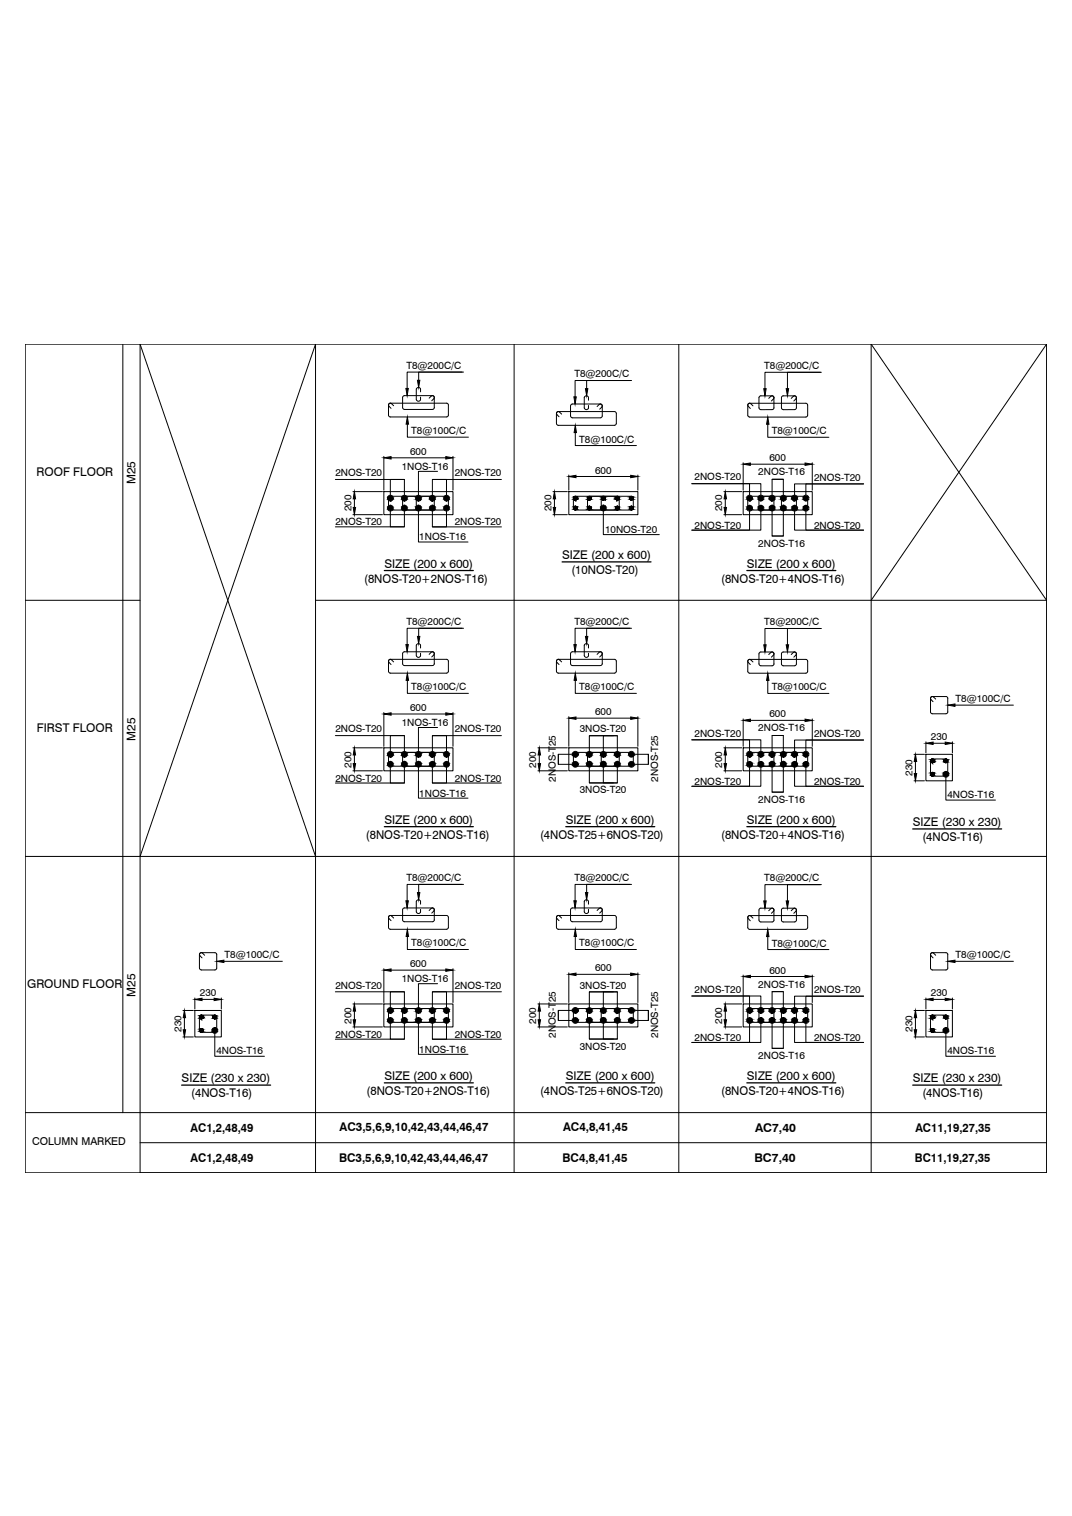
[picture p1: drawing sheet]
<svg xmlns="http://www.w3.org/2000/svg" width="210mm" height="297mm" viewBox="0 0 210 297" stroke-linecap="round" stroke-linejoin="round" font-family="sans-serif">
<defs><g id="words">
<g font-size="2.4">
<text x="7.1" y="93.2">ROOF FLOOR</text>
<text x="26.6" y="94.9" transform="rotate(-90 26.6 94.9)">M25</text>
<text x="75.3" y="111.2">SIZE (200 x 600)</text>
<text x="110.1" y="109.5">SIZE (200 x 600)</text>
<text x="111.9" y="112.5">(10NOS-T20)</text>
<text x="146.2" y="111.2">SIZE (200 x 600)</text>
<text x="71.3" y="114.2">(8NOS-T20+2NOS-T16)</text>
<text x="141.2" y="114.2">(8NOS-T20+4NOS-T16)</text>
<text x="7.2" y="143.4">FIRST FLOOR</text>
<text x="26.6" y="145.1" transform="rotate(-90 26.6 145.1)">M25</text>
<text x="75.3" y="161.4">SIZE (200 x 600)</text>
<text x="110.8" y="161.4">SIZE (200 x 600)</text>
<text x="146.2" y="161.4">SIZE (200 x 600)</text>
<text x="178.7" y="161.9">SIZE (230 x 230)</text>
<text x="71.7" y="164.4">(8NOS-T20+2NOS-T16)</text>
<text x="105.8" y="164.4">(4NOS-T25+6NOS-T20)</text>
<text x="141.2" y="164.4">(8NOS-T20+4NOS-T16)</text>
<text x="180.6" y="164.8">(4NOS-T16)</text>
<text x="5.3" y="193.6">GROUND FLOOR</text>
<text x="26.6" y="195.3" transform="rotate(-90 26.6 195.3)">M25</text>
<text x="35.6" y="212.1">SIZE (230 x 230)</text>
<text x="37.5" y="215">(4NOS-T16)</text>
<text x="71.8" y="214.6">(8NOS-T20+2NOS-T16)</text>
<text x="75.3" y="211.6">SIZE (200 x 600)</text>
<text x="105.8" y="214.6">(4NOS-T25+6NOS-T20)</text>
<text x="110.8" y="211.6">SIZE (200 x 600)</text>
<text x="141.2" y="214.6">(8NOS-T20+4NOS-T16)</text>
<text x="146.2" y="211.6">SIZE (200 x 600)</text>
<text x="178.7" y="212.1">SIZE (230 x 230)</text>
<text x="180.6" y="215">(4NOS-T16)</text>
<text x="37.3" y="221.7">AC1,2,48,49</text>
<text x="66.5" y="221.7">AC3,5,6,9,10,42,43,44,46,47</text>
<text x="110.3" y="221.7">AC4,8,41,45</text>
<text x="147.8" y="221.8">AC7,40</text>
<text x="179.2" y="221.7">AC11,19,27,35</text>
<text x="37.3" y="227.6">AC1,2,48,49</text>
<text x="66.4" y="227.6">BC3,5,6,9,10,42,43,44,46,47</text>
<text x="110.1" y="227.6">BC4,8,41,45</text>
<text x="147.7" y="227.7">BC7,40</text>
<text x="179.1" y="227.6">BC11,19,27,35</text>
</g>
<text font-size="2.1" x="6.3" y="224.4">COLUMN MARKED</text>
<g font-size="2">
<text x="79.6" y="72.3">T8@200C/C</text>
<text x="112.5" y="73.9">T8@200C/C</text>
<text x="149.6" y="72.3">T8@200C/C</text>
<text x="80.3" y="89.1">600</text>
<text x="80.5" y="85.1">T8@100C/C</text>
<text x="113.4" y="86.7">T8@100C/C</text>
<text x="151.1" y="85.1">T8@100C/C</text>
<text x="65.7" y="93.3">2NOS-T20</text>
<text x="78.7" y="92">1NOS-T16</text>
<text x="89" y="93.3">2NOS-T20</text>
<text x="116.5" y="92.8">600</text>
<text x="136" y="94.1">2NOS-T20</text>
<text x="148.5" y="93.1">2NOS-T16</text>
<text x="150.7" y="90.4">600</text>
<text x="159.4" y="94.2">2NOS-T20</text>
<text x="68.8" y="100.2" transform="rotate(-90 68.8 100.2)">200</text>
<text x="108" y="100.2" transform="rotate(-90 108 100.2)">200</text>
<text x="141.4" y="100.2" transform="rotate(-90 141.4 100.2)">200</text>
<text x="65.7" y="102.9">2NOS-T20</text>
<text x="82.1" y="105.9">1NOS-T16</text>
<text x="89" y="103">2NOS-T20</text>
<text x="118.5" y="104.4">10NOS-T20</text>
<text x="136" y="103.6">2NOS-T20</text>
<text x="148.5" y="107.1">2NOS-T16</text>
<text x="159.4" y="103.6">2NOS-T20</text>
<text x="79.6" y="122.5">T8@200C/C</text>
<text x="112.5" y="122.5">T8@200C/C</text>
<text x="149.6" y="122.5">T8@200C/C</text>
<text x="80.5" y="135.3">T8@100C/C</text>
<text x="113.4" y="135.3">T8@100C/C</text>
<text x="151.1" y="135.3">T8@100C/C</text>
<text x="187.1" y="137.5">T8@100C/C</text>
<text x="65.7" y="143.5">2NOS-T20</text>
<text x="78.7" y="142.2">1NOS-T16</text>
<text x="80.3" y="139.3">600</text>
<text x="89" y="143.5">2NOS-T20</text>
<text x="113.5" y="143.5">3NOS-T20</text>
<text x="116.5" y="140.1">600</text>
<text x="148.5" y="143.3">2NOS-T16</text>
<text x="150.7" y="140.6">600</text>
<text x="136" y="144.3">2NOS-T20</text>
<text x="159.4" y="144.4">2NOS-T20</text>
<text x="182.3" y="145.1">230</text>
<text x="65.7" y="153.1">2NOS-T20</text>
<text x="68.8" y="150.4" transform="rotate(-90 68.8 150.4)">200</text>
<text x="89" y="153.2">2NOS-T20</text>
<text x="105" y="150.4" transform="rotate(-90 105 150.4)">200</text>
<text x="108.8" y="153.2" transform="rotate(-90 108.8 153.2)">2NOS-T25</text>
<text x="113.5" y="155.5">3NOS-T20</text>
<text x="128.9" y="153.2" transform="rotate(-90 128.9 153.2)">2NOS-T25</text>
<text x="136" y="153.8">2NOS-T20</text>
<text x="141.4" y="150.4" transform="rotate(-90 141.4 150.4)">200</text>
<text x="159.4" y="153.8">2NOS-T20</text>
<text x="178.7" y="152" transform="rotate(-90 178.7 152)">230</text>
<text x="82.1" y="156.1">1NOS-T16</text>
<text x="148.5" y="157.3">2NOS-T16</text>
<text x="185.5" y="156.4">4NOS-T16</text>
<text x="79.6" y="172.6">T8@200C/C</text>
<text x="112.5" y="172.6">T8@200C/C</text>
<text x="149.6" y="172.7">T8@200C/C</text>
<text x="80.5" y="185.4">T8@100C/C</text>
<text x="113.4" y="185.4">T8@100C/C</text>
<text x="151.1" y="185.5">T8@100C/C</text>
<text x="44" y="187.7">T8@100C/C</text>
<text x="80.3" y="189.5">600</text>
<text x="116.5" y="190.3">600</text>
<text x="150.7" y="190.8">600</text>
<text x="187.1" y="187.7">T8@100C/C</text>
<text x="39.1" y="195.2">230</text>
<text x="65.7" y="193.7">2NOS-T20</text>
<text x="78.7" y="192.4">1NOS-T16</text>
<text x="89" y="193.7">2NOS-T20</text>
<text x="113.5" y="193.7">3NOS-T20</text>
<text x="136" y="194.5">2NOS-T20</text>
<text x="148.5" y="193.5">2NOS-T16</text>
<text x="159.4" y="194.6">2NOS-T20</text>
<text x="182.3" y="195.2">230</text>
<text x="35.5" y="202.2" transform="rotate(-90 35.5 202.2)">230</text>
<text x="65.7" y="203.3">2NOS-T20</text>
<text x="68.8" y="200.6" transform="rotate(-90 68.8 200.6)">200</text>
<text x="89" y="203.3">2NOS-T20</text>
<text x="105" y="200.6" transform="rotate(-90 105 200.6)">200</text>
<text x="108.8" y="203.4" transform="rotate(-90 108.8 203.4)">2NOS-T25</text>
<text x="128.9" y="203.4" transform="rotate(-90 128.9 203.4)">2NOS-T25</text>
<text x="141.4" y="200.6" transform="rotate(-90 141.4 200.6)">200</text>
<text x="178.7" y="202.2" transform="rotate(-90 178.7 202.2)">230</text>
<text x="42.4" y="206.6">4NOS-T16</text>
<text x="82.1" y="206.3">1NOS-T16</text>
<text x="113.5" y="205.6">3NOS-T20</text>
<text x="136" y="204">2NOS-T20</text>
<text x="148.5" y="207.5">2NOS-T16</text>
<text x="159.4" y="204">2NOS-T20</text>
<text x="185.5" y="206.6">4NOS-T16</text>
</g>
</g></defs>
<!-- layer: COLUMN SECTION_ASC -->
<path d="M75.2 96.3h13.5v4.5h-13.5zM111.4 96.3h13.5v4.5h-13.5zM145.5 96.3h13.5v4.5h-13.5zM75.2 146.5h13.5v4.5h-13.5zM111.4 146.5h13.5v4.5h-13.5zM145.5 146.5h13.5v4.5h-13.5zM181.3 147.8h5.2v5.2h-5.2zM38.1 198h5.2v5.2h-5.2zM75.2 196.7h13.5v4.5h-13.5zM111.4 196.7h13.5v4.5h-13.5zM145.5 196.7h13.5v4.5h-13.5zM181.3 198h5.2v5.2h-5.2z" fill="none" stroke="#000" stroke-width=".2"/>
<!-- layer: STIRRUPS_ASC -->
<g fill="none" stroke="#000" stroke-width=".2">
<path d="M77.1 79.5l-.5-.5h-.3l-.2 .2v2.1l.2 .3 11.1 .1 .4-.4v-1.9l-.4-.4h-11.1l-.2 .2v.3l.5 .5M82.3 76.8l.1-.6a.43 .43 0 0 0-.5-.3 .43 .43 0 0 0-.4 .3v2.1a.44 .44 0 0 0 .4 .3 .44 .44 0 0 0 .5-.3l-.1-.5M84.4 77.6l-.4 .4M84.4 77.6l.3-.1 .3 .2v2.2l-.1 .3h-5.7l-.4-.3v-2l.4-.4h5.6l.2 .2v.3l-.5 .5M115.2 78.4v-.5a.43 .43 0 0 0-.4-.3 .43 .43 0 0 0-.4 .3v2.1a.43 .43 0 0 0 .4 .3 .43 .43 0 0 0 .4-.4v-.5M116.9 79.7l.5-.5h.3l.2 .2v2.1l-.3 .4M146.5 79.6l.4 .4M146.8 79h11l.3 .4v2l-.3 .3h-11M146.8 79l-.3 .2v.4M147.4 79.5l-.5-.5h-.3l-.2 .2v2.2l.4 .3M149 77.6h2.3l.2 .3-.1 .3M149 77.6l-.4 .3v2l.4 .4"/>
<path d="M150.5 78.1l.5-.5h.3l.2 .2v2.3l-.3 .2h-2.2M151.4 78.2l-.4 .4M154.9 78.1l.5-.5h.3l.2 .2v2.3l-.3 .2h-2.2l-.3-.2-.1-2.2 .2-.3h2.5l.2 .2v.3l-.5 .5M76.6 98.3l-.5-.6v-.2l.2-.2 11.1-.1 .4 .4v2l-.4 .3M76.7 97.3l.4 .4M76.7 97.3h-.4l-.2 .3v2l.3 .3h11M79.2 97.2l-.4 .4v2l.4 .3M82.3 98.1l.1-.6a.43 .43 0 0 0-.5-.3 .43 .43 0 0 0-.4 .3l.1 2.3a.43 .43 0 0 0 .8-.2l-.1-.5M84.4 97.3l-.4 .4M84.4 97.3h.4l.2 .3v2l-.3 .3M84.7 97.2l.2 .1 .1 .3-.5 .6M109.5 81.7l-.5-.6v-.2l.2-.2 11.1-.1 .4 .4v2l-.4 .3"/>
<path d="M109.6 80.7l.4 .4M109.6 80.7h-.4l-.2 .3v2l.3 .3h11M112.8 98.3l-.5-.6v-.2l.2-.2 11.1-.1 .4 .4v2l-.4 .3M112.9 97.3l.4 .4M112.9 97.3h-.4l-.2 .3v2l.4 .3h10.9M115.4 97.2l-.4 .4v2l.4 .3M117.4 80.2l.5-.5v-.3l-.2-.2h-5.6l-.4 .3v2l.4 .4h5.5M118.6 98.1v-.6a.43 .43 0 0 0-.5-.3 .43 .43 0 0 0-.4 .3v2.1a.43 .43 0 0 0 .4 .3 .43 .43 0 0 0 .5-.3v-.5M120.2 97.7l.5-.4h.3l.2 .2v2.1l-.3 .3M120.9 97.2l.2 .1 .1 .3-.5 .6M146.8 97.2h11l.3 .4v2l-.3 .3M146.8 99.9h11"/>
<path d="M146.8 97.2l-.3 .1-.1 .3 .5 .7M147 97.3l.4 .4M147 97.3h-.4l-.2 .3v2l.4 .3M149 97.2l-.4 .4v2l.4 .3M150.5 97.7l.5-.4h.3l.2 .2v2.1l-.3 .3M151.2 97.2l.3 .3-.1 .3M151.4 97.9l-.4 .3M153.4 97.2l-.4 .4v2l.4 .3M154.9 97.7l.5-.4h.3l.2 .2v2.1l-.3 .3M155.6 97.2l.2 .1 .1 .3-.5 .6M76.2 129.8l.4 .4M77.1 129.7l-.5-.5h-.3l-.2 .2v2.1l.2 .3 11.1 .1 .4-.4v-2l-.4-.3h-11l-.3 .2 .1 .4"/>
<path d="M82.3 127l.1-.6a.43 .43 0 0 0-.5-.3 .43 .43 0 0 0-.4 .3l.1 2.3a.43 .43 0 0 0 .8-.2l-.1-.5M84.4 127.8l-.4 .4M84.4 127.8l.3-.1 .3 .2v2.1l-.1 .4h-5.7l-.4-.4v-1.9l.4-.4h5.6l.2 .2v.3l-.5 .5M109.1 129.8l.4 .4M109.6 129.3l.4 .4M109.6 129.3l-.4-.1-.2 .3v2l.3 .4h11l.4-.4v-2l-.4-.3h-11l-.3 .2 .1 .4M115.2 127v-.6a.43 .43 0 0 0-.4-.3 .43 .43 0 0 0-.4 .3v2.1a.43 .43 0 0 0 .4 .3 .43 .43 0 0 0 .4-.3v-.5M116.9 128.2l.5-.5h.3l.2 .2v2.1l-.3 .4M117.4 128.7l.5-.5v-.3l-.2-.2h-5.6l-.4 .4v1.9l.4 .4h5.5M146.8 129.2h11l.3 .4v1.9l-.3 .4M146.8 131.9h11M146.8 129.2l-.3 .1-.1 .3 .5 .6"/>
<path d="M147.4 129.7l-.5-.5h-.3l-.2 .2v2.1l.4 .4M149 127.7l2.3 .1 .2 .3-.1 .3M149 127.7l-.4 .4v2l.4 .3M150.5 128.2l.5-.4h.3l.2 .2v2.3l-.3 .1-2.2 .1M151.4 128.4l-.4 .4M154.9 128.2l.5-.4h.3l.2 .2v2.3l-.3 .2-2.2-.1-.3-.1-.1-2.2 .2-.3h2.5l.2 .2v.3l-.5 .5M182.3 137.1l.4 .4M182.6 136.5h2.8l.2 .3v2.7l-.4 .3-2.6 .1M182.6 136.5l-.4 .2 .1 .4M183.2 137l-.5-.5h-.3l-.2 .2v2.8l.4 .4M76.6 148.4l-.5-.6 .1-.3 .2-.1h11l.4 .4v2M77.1 147.9l-.5-.5-.3 .1-.2 .1v2.2l.2 .3h11.1l.4-.3"/>
<path d="M79.2 147.4l-.4 .4v2l.4 .3M82.3 148.3l.1-.6a.43 .43 0 0 0-.5-.3 .43 .43 0 0 0-.4 .3l.1 2.3a.43 .43 0 0 0 .8-.2l-.1-.5M84.4 147.5l-.4 .4M84.4 147.5h.4l.2 .3v2l-.3 .3M84.7 147.4l.2 .1 .1 .3-.5 .6M112.8 148.4l-.5-.6 .1-.3 .2-.1h11l.4 .4v2M113.3 147.9l-.5-.5-.3 .1-.2 .1v2.2l.2 .3h11.1l.4-.3M115.4 147.4l-.4 .4v2l.4 .3M118.6 148.3v-.6a.43 .43 0 0 0-.5-.3 .43 .43 0 0 0-.4 .3v2.1a.43 .43 0 0 0 .4 .3 .43 .43 0 0 0 .5-.3v-.5M120.2 147.9l.5-.5 .3 .1 .2 .1v2.2l-.3 .3M120.9 147.4l.2 .1 .1 .3-.5 .6M146.8 147.4h11l.3 .4v2"/>
<path d="M146.8 147.4l-.3 .1-.1 .3 .5 .6M147.4 147.9l-.5-.5-.3 .1-.2 .1v2.2l.4 .3M149 147.4l-.4 .4v2l.4 .3M150.5 147.9l.5-.5 .3 .1 .2 .1v2.2l-.3 .3M151.2 147.4l.3 .2-.1 .4M151.4 148l-.4 .4M153.4 147.4l-.4 .4v2l.4 .3M154.9 147.9l.5-.5 .3 .1 .2 .1v2.2l-.3 .3M155.6 147.4l.2 .1 .1 .3-.5 .6M158.1 149.8l-.3 .3h-11M182.6 148.7l2.8 .1 .2 .3v2.6l-.4 .4h-2.6M182.6 148.7l-.3 .1-.1 .3 .5 .6"/>
<path d="M183.2 149.2l-.5-.5h-.3l-.2 .2v2.8l.4 .4M77.1 179.9l-.5-.5h-.3l-.2 .2v2.1l.3 .4M82.3 177.2l.1-.6a.43 .43 0 0 0-.5-.3 .43 .43 0 0 0-.4 .3l.1 2.2a.43 .43 0 0 0 .8-.1l-.1-.5M84.4 178l-.4 .4M84.4 178l.3-.1 .3 .2v2.1l-.1 .4h-5.7l-.4-.4v-1.9l.2-.4h5.8l.2 .2v.3l-.5 .5M109.6 179.5l.4 .4M109.6 179.5l-.4-.1-.2 .3v2l.3 .4M115.2 177.2v-.6a.43 .43 0 0 0-.4-.3 .43 .43 0 0 0-.4 .3v2.1a.43 .43 0 0 0 .4 .3 .43 .43 0 0 0 .4-.3v-.5M116.9 178.4l.5-.5h.3l.2 .2v2.1l-.3 .4M117.4 178.9l.5-.5v-.3l-.2-.2h-5.8l-.2 .4v1.9l.4 .4h5.5M146.8 179.4h11l.3 .4v1.9M146.8 179.4l-.3 .1-.1 .2 .5 .7"/>
<path d="M147.4 179.9l-.5-.5h-.3l-.2 .2v2.1M149 177.9l2.3 .1 .2 .3-.1 .3M149 177.9l-.4 .4v2l.4 .3M150.5 178.4l.5-.4h.3l.2 .2v2.3l-.3 .1h-2.2M151.4 178.6l-.4 .4M154.9 178.4l.5-.4h.3l.2 .2v2.3l-.3 .1h-2.4l-.2-.3v-2l.2-.3h2.5l.2 .2v.2l-.5 .6M39.7 199l.4 .4M39.7 186.8l.4 .4M39.7 199l-.4-.1-.2 .3v2.9l.3 .2h2.7l.3-.2v-2.9l-.1-.3h-3l-.2 .2v.3l.5 .5M39.7 186.8l-.4-.1-.2 .3v2.9l.3 .1 2.7 .1 .3-.2v-2.9l-.1-.3h-3l-.2 .2v.3l.5 .5M76.2 198.2l.4 .4M76.4 182.1h11"/>
<path d="M76.6 180.4l-.5-.7 .1-.2 .2-.1h11l.4 .3v2l-.4 .4M77.1 198.1l-.5-.5h-.3l-.2 .2v2.2l.2 .3h11.1l.4-.3v-2l-.4-.4h-11l-.3 .2 .1 .4M79.2 197.6l-.4 .4v2l.4 .3M82.3 198.5l.1-.6a.43 .43 0 0 0-.5-.3 .43 .43 0 0 0-.4 .3l.1 2.3a.43 .43 0 0 0 .8-.2l-.1-.5M84.4 197.7l-.4 .4M84.4 197.7l.4-.1 .2 .4v2l-.3 .3M84.7 197.6l.2 .1 .1 .3-.5 .6M109.3 182.1h11M109.5 180.4l-.5-.7 .1-.2 .2-.1h11l.4 .3v2l-.4 .4M112.4 198.2l.4 .4M113.3 198.1l-.5-.5h-.3l-.2 .2v2.2l.2 .3h11.1l.4-.3v-2l-.4-.4h-11l-.3 .2 .1 .4M115.4 197.6l-.4 .4v2l.4 .3"/>
<path d="M118.6 198.5v-.6a.43 .43 0 0 0-.5-.3 .43 .43 0 0 0-.4 .3v2.1a.43 .43 0 0 0 .4 .3 .43 .43 0 0 0 .5-.3v-.5M120.2 198.1l.5-.5h.3l.2 .2v2.2l-.3 .3M120.9 197.6l.2 .1 .1 .3-.5 .6M146.4 181.7l.4 .4M146.5 198.2l.4 .4M146.8 197.6h11l.3 .4v2l-.3 .3h-11M146.8 197.6l-.3 .2v.4M147.4 198.1l-.5-.5h-.3l-.2 .2v2.2l.4 .3M149 197.6l-.4 .4v2l.4 .3M150.5 198.1l.5-.5h.3l.2 .2v2.1l-.3 .4M151.2 197.6l.3 .2-.1 .4M151.4 198.2l-.4 .4"/>
<path d="M153.4 197.6l-.4 .4v2l.4 .3M154.9 198.1l.5-.5h.3l.2 .2v2.1l-.3 .4M155.6 197.6l.2 .1 .1 .3-.5 .6M158.1 181.7l-.3 .4h-11M182.6 198.9h2.8l.2 .3v2.7l-.4 .4h-2.6M182.6 186.7h2.8l.2 .3v2.7l-.4 .3-2.6 .1M182.6 198.9l-.3 .1-.1 .3 .5 .6M182.6 186.7l-.3 .1-.1 .2 .5 .7M183.2 199.4l-.5-.5h-.3l-.2 .2v2.8l.4 .4M183.2 187.2l-.5-.5h-.3l-.2 .2v2.8l.4 .3"/>
</g>
<!-- layer: STEEL DIST._ASC -->
<g fill="#000" stroke="#000" stroke-width=".2">
<path d="M76.4 97.9l.1 .1zM76.4 97.9h.1zM76.4 99.9h.1zM79.1 97.9l.1 .1zM79.1 97.9h.2zM79.1 99.9h.1zM79.1 99.9h.2zM81.8 97.9l.2 .1zM81.8 97.9h.2zM81.8 99.9h.2zM84.6 97.9l.1 .1zM84.6 97.9h.1z"/>
<path d="M84.6 99.9h.1zM87.3 97.9l.1 .1zM87.3 97.9h.2zM87.3 99.9h.1zM87.3 99.9h.2zM112.6 97.9l.1 .1zM112.6 97.9h.1zM112.6 99.9h.1zM115.3 97.9l.2 .1zM115.3 97.9h.2zM115.3 99.9h.2zM118.1 97.9l.1 .1z"/>
<path d="M118.1 97.9h.1zM118.1 99.9h.1zM120.8 97.9l.1 .1zM120.8 97.9h.2zM120.8 99.9h.1zM120.8 99.9h.2zM123.6 97.9l.1 .1zM123.6 97.9h.1zM123.6 99.9h.1zM146.7 97.9l.1 .1zM146.7 97.9h.2zM146.7 99.9h.1z"/>
<path d="M146.7 99.9h.2zM148.9 97.9l.1 .1zM148.9 97.9h.1zM148.9 99.9h.1zM151.1 97.9l.1 .1zM151.1 97.9h.2zM151.1 99.9h.1zM151.1 99.9h.2zM153.3 97.9l.1 .1zM153.3 97.9h.1zM153.3 99.9h.1zM155.5 97.9l.1 .1z"/>
<path d="M155.5 97.9h.1zM155.5 99.9h.1zM157.7 97.9l.1 .1zM157.7 97.9h.1zM157.7 99.9h.1zM76.4 148.1h.1zM76.4 150.1h.1zM79.1 148.1h.1zM79.1 148.1h.2zM79.1 150.1h.1zM79.1 150.1h.2zM81.8 148.1h.2z"/>
<path d="M81.8 150.1h.2zM84.6 148.1h.1zM84.6 150.1h.1zM87.3 148.1h.1zM87.3 148.1h.2zM87.3 150.1h.1zM87.3 150.1h.2zM112.6 148.1h.1zM112.6 150.1h.1zM115.3 148.1h.2zM115.3 150.1h.2zM118.1 148.1h.1z"/>
<path d="M118.1 150.1h.1zM120.8 148.1h.1zM120.8 148.1h.2zM120.8 150.1h.1zM120.8 150.1h.2zM123.6 148.1h.1zM123.6 150.1h.1zM146.7 148.1h.1zM146.7 148.1h.2zM146.7 150.1h.1zM146.7 150.1h.2zM148.9 148.1h.1z"/>
<path d="M148.9 150.1h.1zM151.1 148.1h.1zM151.1 148.1h.2zM151.1 150.1h.1zM151.1 150.1h.2zM153.3 148.1h.1zM153.3 150.1h.1zM155.5 148.1h.1zM155.5 150.1h.1zM157.7 148.1h.1zM157.7 150.1h.1zM182.5 149.4h.1z"/>
<path d="M182.5 149.4h.2zM182.5 152h.1zM182.5 152h.2zM185.1 149.4h.1zM185.1 149.4h.2zM185.1 152h.1zM185.1 152h.2zM39.4 199.6h.1zM42 199.6h.1zM76.4 198.3h.1zM79.1 198.3h.1zM79.1 198.3h.2z"/>
<path d="M81.8 198.3h.2zM84.6 198.3h.1zM87.3 198.3h.1zM87.3 198.3h.2zM112.6 198.3h.1zM115.3 198.3h.2zM118.1 198.3h.1zM120.8 198.3h.1zM120.8 198.3h.2zM123.6 198.3h.1zM146.7 198.3h.1zM146.7 198.3h.2z"/>
<path d="M148.9 198.3h.1zM151.1 198.3h.1zM151.1 198.3h.2zM153.3 198.3h.1zM155.5 198.3h.1zM157.7 198.3h.1zM182.5 199.6h.1zM182.5 199.6h.2zM185.1 199.6h.1zM185.1 199.6h.2zM39.4 202.2h.1zM42 202.2h.1z"/>
<path d="M76.4 200.3h.1zM79.1 200.3h.1zM79.1 200.3h.2zM81.8 200.3h.2zM84.6 200.3h.1zM87.3 200.3h.1zM87.3 200.3h.2zM112.6 200.3h.1zM115.3 200.3h.2zM118.1 200.3h.1zM120.8 200.3h.1zM120.8 200.3h.2z"/>
<path d="M123.6 200.3h.1zM146.7 200.3h.1zM146.7 200.3h.2zM148.9 200.3h.1zM151.1 200.3h.1zM151.1 200.3h.2zM153.3 200.3h.1zM155.5 200.3h.1zM157.7 200.3h.1zM182.5 202.2h.1zM182.5 202.2h.2zM185.1 202.2h.1z"/>
<path d="M185.1 202.2h.2z"/>
<path d="M76.4 97.3h.1zM76.4 97.3h.1z"/>
<path d="M76.4 99.2h.1zM76.4 99.2h.1z"/>
<path d="M76.4 97.3h.2zM76.3 97.3h.3z"/>
<path d="M76.4 99.2h.2zM76.3 99.2h.3z"/>
<path d="M76.3 97.3h.3zM76.3 97.3h.3z"/>
<path d="M76.3 97.9h.3zM76.3 97.9h.2z"/>
<path d="M76.3 99.2h.3zM76.3 99.2h.3z"/>
<path d="M76.3 99.9h.3zM76.3 99.9h.2z"/>
<path d="M76.3 97.3h.3zM76.3 97.3h.3z"/>
<path d="M76.3 97.9h.3zM76.3 97.9h.3z"/>
<path d="M76.3 99.2l.3 .1zM76.3 99.2l.3 .1z"/>
<path d="M76.3 99.9h.3zM76.3 99.9h.3z"/>
<path d="M76.3 97.3h.3zM76.2 97.3h.4z"/>
<path d="M76.3 97.9h.3zM76.3 97.9h.3z"/>
<path d="M76.3 99.3h.3zM76.2 99.3h.4z"/>
<path d="M76.3 99.8h.3zM76.3 99.8l.3 .1z"/>
<path d="M76.2 97.3l.5 .1zM76.2 97.3l.5 .1z"/>
<path d="M76.2 97.9h.4zM76.2 97.9h.4z"/>
<path d="M76.2 99.3h.5zM76.2 99.3h.5z"/>
<path d="M76.2 99.8h.4zM76.2 99.8h.4z"/>
<path d="M76.2 97.4h.5zM76.2 97.4h.5z"/>
<path d="M76.2 97.9h.5zM76.2 97.9h.4z"/>
<path d="M76.2 99.3h.5zM76.2 99.3h.5z"/>
<path d="M76.2 99.8h.5zM76.2 99.8h.4z"/>
<path d="M76.2 97.4h.5zM76.2 97.4h.5z"/>
<path d="M76.2 97.8h.5zM76.2 97.8l.5 .1z"/>
<path d="M76.2 99.3h.5zM76.2 99.3h.5z"/>
<path d="M76.2 99.8h.5zM76.2 99.8h.5z"/>
<path d="M76.2 97.4h.5zM76.2 97.4h.5z"/>
<path d="M76.2 97.8h.5zM76.2 97.8h.5z"/>
<path d="M76.2 99.3l.5 .1zM76.2 99.3l.5 .1z"/>
<path d="M76.2 99.8h.5zM76.2 99.8h.5z"/>
<path d="M76.2 97.4l.5 .1zM76.2 97.4l.5 .1z"/>
<path d="M76.2 97.8h.5zM76.2 97.8h.5z"/>
<path d="M76.2 99.4h.5zM76.2 99.4h.5z"/>
<path d="M76.2 99.7h.5zM76.2 99.7l.5 .1z"/>
<path d="M76.1 97.5h.7zM76.1 97.5h.7z"/>
<path d="M76.1 97.8h.6zM76.1 97.8h.6z"/>
<path d="M76.1 99.4h.7zM76.1 99.4h.7z"/>
<path d="M76.1 99.7h.6zM76.1 99.7h.6z"/>
<path d="M76.1 97.5h.7zM76.1 97.5h.7z"/>
<path d="M76.1 97.7h.7zM76.1 97.7l.6 .1z"/>
<path d="M76.1 99.4h.7zM76.1 99.4h.7z"/>
<path d="M76.1 99.7h.7zM76.1 99.7h.6z"/>
<path d="M76.1 97.5l.7 .1zM76.1 97.5l.7 .1z"/>
<path d="M76.1 97.7h.7zM76.1 97.7h.7z"/>
<path d="M76.1 99.4l.7 .1zM76.1 99.4l.7 .1z"/>
<path d="M76.1 99.6h.7zM76.1 99.6l.7 .1z"/>
<path d="M76.1 97.6h.7zM76.1 97.6h.7z"/>
<path d="M76.1 97.6h.7zM76.1 97.6h.7z"/>
<path d="M76.1 97.6h.7zM76.1 97.6h.7z"/>
<path d="M76.1 97.6l.7 .1zM76.1 97.6l.7 .1z"/>
<path d="M76.1 97.7h.7zM76.1 97.7h.7z"/>
<path d="M76.1 99.5h.7zM76.1 99.5h.7z"/>
<path d="M76.1 99.5h.7zM76.1 99.5h.7z"/>
<path d="M76.1 99.5l.7 .1zM76.1 99.5l.7 .1z"/>
<path d="M76.1 99.6h.7zM76.1 99.6h.7z"/>
<path d="M76.1 99.6h.7zM76.1 99.6h.7z"/>
<path d="M79.1 97.3h.2zM79.1 97.3h.2z"/>
<path d="M79.1 99.2h.2zM79.1 99.2h.2z"/>
<path d="M79.1 97.3h.2zM79.1 97.3h.2z"/>
<path d="M79.1 99.2h.2zM79.1 99.2h.2z"/>
<path d="M79.1 97.3h.2zM79 97.3h.3z"/>
<path d="M79.1 97.9h.2zM79.1 97.9h.2z"/>
<path d="M79.1 99.2h.2zM79 99.2h.3z"/>
<path d="M79.1 99.9h.2zM79.1 99.9h.2z"/>
<path d="M79 97.3h.4zM79 97.3h.4z"/>
<path d="M79 97.9h.3zM79 97.9h.3z"/>
<path d="M79 99.2l.4 .1zM79 99.2l.4 .1z"/>
<path d="M79 99.9h.3zM79 99.9h.3z"/>
<path d="M79 97.3h.4zM79 97.3h.4z"/>
<path d="M79 97.9h.4zM79 97.9h.3z"/>
<path d="M79 99.3h.4zM79 99.3h.4z"/>
<path d="M79 99.8h.4zM79 99.8l.3 .1z"/>
<path d="M79 97.3l.4 .1zM79 97.3l.4 .1z"/>
<path d="M79 97.9h.4zM79 97.9h.4z"/>
<path d="M79 99.3h.4zM79 99.3h.4z"/>
<path d="M79 99.8h.4zM79 99.8h.4z"/>
<path d="M79 97.4h.4zM78.9 97.4h.5z"/>
<path d="M79 97.9h.4zM79 97.9h.4z"/>
<path d="M79 99.3h.4zM78.9 99.3h.5z"/>
<path d="M79 99.8h.4zM79 99.8h.4z"/>
<path d="M78.9 97.4h.6zM78.9 97.4h.6z"/>
<path d="M78.9 97.8h.5zM78.9 97.8l.5 .1z"/>
<path d="M78.9 99.3h.6zM78.9 99.3h.6z"/>
<path d="M78.9 99.8h.5zM78.9 99.8h.5z"/>
<path d="M78.9 97.4h.6zM78.9 97.4h.6z"/>
<path d="M78.9 97.8h.6zM78.9 97.8h.5z"/>
<path d="M78.9 99.3l.6 .1zM78.9 99.3l.6 .1z"/>
<path d="M78.9 99.8h.6zM78.9 99.8h.5z"/>
<path d="M78.9 97.4l.6 .1zM78.9 97.4l.6 .1z"/>
<path d="M78.9 97.8h.6zM78.9 97.8h.6z"/>
<path d="M78.9 99.4h.6zM78.9 99.4h.6z"/>
<path d="M78.9 99.7h.6zM78.9 99.7l.6 .1z"/>
<path d="M78.9 97.5h.6zM78.9 97.5h.6z"/>
<path d="M78.9 97.8h.6zM78.9 97.8h.6z"/>
<path d="M78.9 99.4h.6zM78.9 99.4h.6z"/>
<path d="M78.9 99.7h.6zM78.9 99.7h.6z"/>
<path d="M78.9 97.5h.6zM78.9 97.5h.6z"/>
<path d="M78.9 97.7h.6zM78.9 97.7l.6 .1z"/>
<path d="M78.9 99.4h.6zM78.9 99.4h.6z"/>
<path d="M78.9 99.7h.6zM78.9 99.7h.6z"/>
<path d="M78.9 97.5l.6 .1zM78.9 97.5l.6 .1z"/>
<path d="M78.9 97.7h.6zM78.9 97.7h.6z"/>
<path d="M78.9 99.4l.6 .1zM78.9 99.4l.6 .1z"/>
<path d="M78.9 99.6h.6zM78.9 99.6l.6 .1z"/>
<path d="M78.9 97.6h.6zM78.9 97.6h.6z"/>
<path d="M78.9 97.6h.6zM78.9 97.6h.6z"/>
<path d="M78.9 97.6h.6zM78.9 97.6h.6z"/>
<path d="M78.9 97.6l.6 .1zM78.9 97.6l.6 .1z"/>
<path d="M78.9 97.7h.6zM78.9 97.7h.6z"/>
<path d="M78.9 99.5h.6zM78.9 99.5h.6z"/>
<path d="M78.9 99.5h.6zM78.9 99.5h.6z"/>
<path d="M78.9 99.5l.6 .1zM78.9 99.5l.6 .1z"/>
<path d="M78.9 99.6h.6zM78.9 99.6h.6z"/>
<path d="M78.9 99.6h.6zM78.9 99.6h.6z"/>
<path d="M81.9 97.3h.1zM81.8 97.3h.2z"/>
<path d="M81.9 99.2h.1zM81.8 99.2h.2z"/>
<path d="M81.8 97.3h.2zM81.8 97.3h.2z"/>
<path d="M81.8 99.2h.2zM81.8 99.2h.2z"/>
<path d="M81.8 97.3h.3zM81.8 97.3h.3z"/>
<path d="M81.8 97.9h.2zM81.8 97.9h.2z"/>
<path d="M81.8 99.2h.3zM81.8 99.2h.3z"/>
<path d="M81.8 99.9h.2zM81.8 99.9h.2z"/>
<path d="M81.8 97.3h.3zM81.8 97.3h.3z"/>
<path d="M81.8 97.9h.3zM81.8 97.9h.2z"/>
<path d="M81.8 99.2l.3 .1zM81.8 99.2l.3 .1z"/>
<path d="M81.8 99.9h.3zM81.8 99.9h.2z"/>
<path d="M81.8 97.3h.3zM81.7 97.3h.4z"/>
<path d="M81.8 97.9h.3zM81.8 97.9h.3z"/>
<path d="M81.8 99.3h.3zM81.7 99.3h.4z"/>
<path d="M81.8 99.8h.3zM81.8 99.8l.3 .1z"/>
<path d="M81.7 97.3l.5 .1zM81.7 97.3l.5 .1z"/>
<path d="M81.7 97.9h.4zM81.7 97.9h.4z"/>
<path d="M81.7 99.3h.5zM81.7 99.3h.5z"/>
<path d="M81.7 99.8h.4zM81.7 99.8h.4z"/>
<path d="M81.7 97.4h.5zM81.7 97.4h.5z"/>
<path d="M81.7 97.9h.5zM81.7 97.9h.4z"/>
<path d="M81.7 99.3h.5zM81.7 99.3h.5z"/>
<path d="M81.7 99.8h.5zM81.7 99.8h.4z"/>
<path d="M81.7 97.4h.5zM81.7 97.4h.5z"/>
<path d="M81.7 97.8h.5zM81.7 97.8l.5 .1z"/>
<path d="M81.7 99.3h.5zM81.7 99.3h.5z"/>
<path d="M81.7 99.8h.5zM81.7 99.8h.5z"/>
<path d="M81.7 97.4h.5zM81.7 97.4h.5z"/>
<path d="M81.7 97.8h.5zM81.7 97.8h.5z"/>
<path d="M81.7 99.3l.5 .1zM81.7 99.3l.5 .1z"/>
<path d="M81.7 99.8h.5zM81.7 99.8h.5z"/>
<path d="M81.6 97.4l.6 .1zM81.6 97.4l.6 .1z"/>
<path d="M81.6 97.8h.6zM81.6 97.8h.6z"/>
<path d="M81.6 99.4h.6zM81.6 99.4h.6z"/>
<path d="M81.6 99.7h.6zM81.6 99.7l.6 .1z"/>
<path d="M81.6 97.5h.6zM81.6 97.5h.6z"/>
<path d="M81.6 97.8h.6zM81.6 97.8h.6z"/>
<path d="M81.6 99.4h.6zM81.6 99.4h.6z"/>
<path d="M81.6 99.7h.6zM81.6 99.7h.6z"/>
<path d="M81.6 97.5h.7zM81.6 97.5h.7z"/>
<path d="M81.6 97.7h.6zM81.6 97.7l.6 .1z"/>
<path d="M81.6 99.4h.7zM81.6 99.4h.7z"/>
<path d="M81.6 99.7h.6zM81.6 99.7h.6z"/>
<path d="M81.6 97.5l.7 .1zM81.6 97.5l.7 .1z"/>
<path d="M81.6 97.7h.7zM81.6 97.7h.6z"/>
<path d="M81.6 99.4l.7 .1zM81.6 99.4l.7 .1z"/>
<path d="M81.6 99.6h.7zM81.6 99.6l.6 .1z"/>
<path d="M81.6 97.6h.7zM81.6 97.6h.7z"/>
<path d="M81.6 97.6h.7zM81.6 97.6h.7z"/>
<path d="M81.6 97.6h.7zM81.6 97.6h.7z"/>
<path d="M81.6 97.6l.7 .1zM81.6 97.6l.7 .1z"/>
<path d="M81.6 97.7h.7zM81.6 97.7h.7z"/>
<path d="M81.6 99.5h.7zM81.6 99.5h.7z"/>
<path d="M81.6 99.5h.7zM81.6 99.5h.7z"/>
<path d="M81.6 99.5l.7 .1zM81.6 99.5l.7 .1z"/>
<path d="M81.6 99.6h.7zM81.6 99.6h.7z"/>
<path d="M81.6 99.6h.7zM81.6 99.6h.7z"/>
<path d="M84.6 97.3h.1zM84.6 97.3h.1z"/>
<path d="M84.6 99.2h.1zM84.6 99.2h.1z"/>
<path d="M84.6 97.3h.2zM84.6 97.3h.2z"/>
<path d="M84.6 99.2h.2zM84.6 99.2h.2z"/>
<path d="M84.6 97.3h.2zM84.5 97.3h.3z"/>
<path d="M84.6 97.9h.2zM84.6 97.9h.1z"/>
<path d="M84.6 99.2h.2zM84.5 99.2h.3z"/>
<path d="M84.6 99.9h.2zM84.6 99.9h.1z"/>
<path d="M84.5 97.3h.3zM84.5 97.3h.3z"/>
<path d="M84.5 97.9h.3zM84.5 97.9h.3z"/>
<path d="M84.5 99.2l.3 .1zM84.5 99.3h.3z"/>
<path d="M84.5 99.9h.3zM84.5 99.9h.3z"/>
<path d="M84.5 97.3h.4zM84.5 97.3h.4z"/>
<path d="M84.5 97.9h.3zM84.5 97.9h.3z"/>
<path d="M84.5 99.3h.4zM84.5 99.3h.4z"/>
<path d="M84.5 99.8h.3zM84.5 99.8l.3 .1z"/>
<path d="M84.5 97.3l.4 .1zM84.5 97.3l.4 .1z"/>
<path d="M84.5 97.9h.4zM84.5 97.9h.3z"/>
<path d="M84.5 99.3h.4zM84.5 99.3h.4z"/>
<path d="M84.5 99.8h.4zM84.5 99.8h.3z"/>
<path d="M84.5 97.4h.4zM84.5 97.4h.4z"/>
<path d="M84.5 97.9h.4zM84.5 97.9h.4z"/>
<path d="M84.5 99.3h.4zM84.5 99.3h.4z"/>
<path d="M84.5 99.8h.4zM84.5 99.8h.4z"/>
<path d="M84.4 97.4h.5zM84.4 97.4h.5z"/>
<path d="M84.4 97.8h.5zM84.4 97.8l.5 .1z"/>
<path d="M84.4 99.3h.5zM84.4 99.3h.5z"/>
<path d="M84.4 99.8h.5zM84.4 99.8h.5z"/>
<path d="M84.4 97.4h.6zM84.4 97.4h.6z"/>
<path d="M84.4 97.8h.5zM84.4 97.8h.5z"/>
<path d="M84.4 99.3l.6 .1zM84.4 99.3l.6 .1z"/>
<path d="M84.4 99.8h.5zM84.4 99.8h.5z"/>
<path d="M84.4 97.4l.6 .1zM84.4 97.4l.6 .1z"/>
<path d="M84.4 97.8h.6zM84.4 97.8h.5z"/>
<path d="M84.4 99.4h.6zM84.4 99.4h.6z"/>
<path d="M84.4 99.7h.6zM84.4 99.7l.5 .1z"/>
<path d="M84.4 97.5h.6zM84.4 97.5h.6z"/>
<path d="M84.4 97.8h.6zM84.4 97.8h.6z"/>
<path d="M84.4 99.4h.6zM84.4 99.4h.6z"/>
<path d="M84.4 99.7h.6zM84.4 99.7h.6z"/>
<path d="M84.4 97.5h.6zM84.4 97.5h.6z"/>
<path d="M84.4 97.7h.6zM84.4 97.7l.6 .1z"/>
<path d="M84.4 99.4h.6zM84.4 99.4h.6z"/>
<path d="M84.4 99.7h.6zM84.4 99.7h.6z"/>
<path d="M84.3 97.5l.7 .1zM84.3 97.5l.7 .1z"/>
<path d="M84.3 97.6h.7zM84.3 97.6h.7z"/>
<path d="M84.3 97.7h.7zM84.3 97.7h.7z"/>
<path d="M84.3 97.7h.7zM84.3 97.7h.7z"/>
<path d="M84.3 99.4l.7 .1zM84.3 99.4l.7 .1z"/>
<path d="M84.3 99.5h.7zM84.3 99.5h.7z"/>
<path d="M84.3 99.6h.7zM84.3 99.6h.7z"/>
<path d="M84.3 99.6h.7zM84.3 99.6l.7 .1z"/>
<path d="M84.3 97.6h.7zM84.3 97.6h.7z"/>
<path d="M84.3 97.6h.7zM84.3 97.6h.7z"/>
<path d="M84.3 97.6h.7zM84.3 97.6l.7 .1z"/>
<path d="M84.3 99.5h.7zM84.3 99.5h.7z"/>
<path d="M84.3 99.5l.7 .1zM84.3 99.5l.7 .1z"/>
<path d="M84.3 99.6h.7zM84.3 99.6h.7z"/>
<path d="M87.4 97.3h.1zM87.3 97.3h.2z"/>
<path d="M87.4 99.2h.1zM87.3 99.2h.2z"/>
<path d="M87.3 97.3h.2zM87.3 97.3h.2z"/>
<path d="M87.3 99.2h.2zM87.3 99.2h.2z"/>
<path d="M87.3 97.3h.3zM87.3 97.3h.3z"/>
<path d="M87.3 97.9h.2zM87.3 97.9h.2z"/>
<path d="M87.3 99.2h.3zM87.3 99.2h.3z"/>
<path d="M87.3 99.9h.2zM87.3 99.9h.2z"/>
<path d="M87.3 97.3h.3zM87.2 97.3h.4z"/>
<path d="M87.3 97.9h.3zM87.3 97.9h.2z"/>
<path d="M87.3 99.2l.3 .1zM87.2 99.3h.4z"/>
<path d="M87.3 99.9h.3zM87.3 99.9h.2z"/>
<path d="M87.2 97.3h.4zM87.2 97.3h.4z"/>
<path d="M87.2 97.9h.4zM87.2 97.9h.4z"/>
<path d="M87.2 99.3h.4zM87.2 99.3h.4z"/>
<path d="M87.2 99.8h.4zM87.2 99.8l.4 .1z"/>
<path d="M87.2 97.3l.4 .1zM87.2 97.4h.4z"/>
<path d="M87.2 97.9h.4zM87.2 97.9h.4z"/>
<path d="M87.2 99.3h.4zM87.2 99.3h.4z"/>
<path d="M87.2 99.8h.4zM87.2 99.8h.4z"/>
<path d="M87.2 97.4h.5zM87.2 97.4h.5z"/>
<path d="M87.2 97.9h.4zM87.2 97.9h.4z"/>
<path d="M87.2 99.3h.5zM87.2 99.3h.5z"/>
<path d="M87.2 99.8h.4zM87.2 99.8h.4z"/>
<path d="M87.2 97.4h.5zM87.2 97.4h.5z"/>
<path d="M87.2 97.8h.5zM87.2 97.8l.4 .1z"/>
<path d="M87.2 99.3h.5zM87.2 99.3h.5z"/>
<path d="M87.2 99.8h.5zM87.2 99.8h.4z"/>
<path d="M87.2 97.4h.5zM87.2 97.4h.5z"/>
<path d="M87.2 97.8h.5zM87.2 97.8h.5z"/>
<path d="M87.2 99.3l.5 .1zM87.2 99.3l.5 .1z"/>
<path d="M87.2 99.8h.5zM87.2 99.8h.5z"/>
<path d="M87.1 97.4l.6 .1zM87.1 97.4l.6 .1z"/>
<path d="M87.1 97.8h.6zM87.1 97.8h.6z"/>
<path d="M87.1 99.4h.6zM87.1 99.4h.6z"/>
<path d="M87.1 99.7h.6zM87.1 99.7l.6 .1z"/>
<path d="M87.1 97.5h.6zM87.1 97.5h.6z"/>
<path d="M87.1 97.8h.6zM87.1 97.8h.6z"/>
<path d="M87.1 99.4h.6zM87.1 99.4h.6z"/>
<path d="M87.1 99.7h.6zM87.1 99.7h.6z"/>
<path d="M87.1 97.5h.6zM87.1 97.5h.6z"/>
<path d="M87.1 97.5l.6 .1zM87.1 97.5l.6 .1z"/>
<path d="M87.1 97.7h.6zM87.1 97.7h.6z"/>
<path d="M87.1 97.7h.6zM87.1 97.7l.6 .1z"/>
<path d="M87.1 99.4h.6zM87.1 99.4h.6z"/>
<path d="M87.1 99.4l.6 .1zM87.1 99.4l.6 .1z"/>
<path d="M87.1 99.6l.6 .1zM87.1 99.6l.6 .1z"/>
<path d="M87.1 99.7h.6zM87.1 99.7h.6z"/>
<path d="M87.1 97.6h.7zM87.1 97.6h.7z"/>
<path d="M87.1 97.7h.6zM87.1 97.7h.6z"/>
<path d="M87.1 99.5h.7zM87.1 99.5h.7z"/>
<path d="M87.1 99.6h.6zM87.1 99.6h.6z"/>
<path d="M87.1 97.6h.7zM87.1 97.6h.7z"/>
<path d="M87.1 97.6h.7zM87.1 97.6h.7z"/>
<path d="M87.1 97.6h.7zM87.1 97.6l.6 .1z"/>
<path d="M87.1 99.5h.7zM87.1 99.5h.7z"/>
<path d="M87.1 99.5l.7 .1zM87.1 99.5l.7 .1z"/>
<path d="M87.1 99.6h.7zM87.1 99.6h.6z"/>
<path d="M112.6 97.3h.1zM112.6 97.3h.1z"/>
<path d="M112.6 99.2h.1zM112.6 99.2h.1z"/>
<path d="M112.6 97.3h.2zM112.6 97.3h.2z"/>
<path d="M112.6 99.2h.2zM112.6 99.2h.2z"/>
<path d="M112.6 97.3h.2zM112.5 97.3h.3z"/>
<path d="M112.6 97.9h.2zM112.6 97.9h.1z"/>
<path d="M112.6 99.2h.2zM112.5 99.2h.3z"/>
<path d="M112.6 99.9h.2zM112.6 99.9h.1z"/>
<path d="M112.5 97.3h.3zM112.5 97.3h.3z"/>
<path d="M112.5 97.9h.3zM112.5 97.9h.3z"/>
<path d="M112.5 99.2l.3 .1zM112.5 99.3h.3z"/>
<path d="M112.5 99.9h.3zM112.5 99.9h.3z"/>
<path d="M112.5 97.3h.3zM112.5 97.3h.3z"/>
<path d="M112.5 97.9h.3zM112.5 97.9h.3z"/>
<path d="M112.5 99.3h.3zM112.5 99.3h.3z"/>
<path d="M112.5 99.8h.3zM112.5 99.8l.3 .1z"/>
<path d="M112.5 97.3l.4 .1zM112.5 97.3l.4 .1z"/>
<path d="M112.5 97.9h.3zM112.5 97.9h.3z"/>
<path d="M112.5 99.3h.4zM112.5 99.3h.4z"/>
<path d="M112.5 99.8h.3zM112.5 99.8h.3z"/>
<path d="M112.4 97.4h.5zM112.4 97.4h.5z"/>
<path d="M112.4 97.9h.5zM112.4 97.9h.4z"/>
<path d="M112.4 99.3h.5zM112.4 99.3h.5z"/>
<path d="M112.4 99.8h.5zM112.4 99.8h.4z"/>
<path d="M112.4 97.4h.5zM112.4 97.4h.5z"/>
<path d="M112.4 97.8h.5zM112.4 97.8l.5 .1z"/>
<path d="M112.4 99.3h.5zM112.4 99.3h.5z"/>
<path d="M112.4 99.8h.5zM112.4 99.8h.5z"/>
<path d="M112.4 97.4h.5zM112.4 97.4h.5z"/>
<path d="M112.4 97.8h.5zM112.4 97.8h.5z"/>
<path d="M112.4 99.3l.5 .1zM112.4 99.3l.5 .1z"/>
<path d="M112.4 99.8h.5zM112.4 99.8h.5z"/>
<path d="M112.4 97.4l.6 .1zM112.4 97.4l.6 .1z"/>
<path d="M112.4 97.8h.5zM112.4 97.8h.5z"/>
<path d="M112.4 99.4h.6zM112.4 99.4h.6z"/>
<path d="M112.4 99.7h.5zM112.4 99.7l.5 .1z"/>
<path d="M112.4 97.5h.6zM112.4 97.5h.6z"/>
<path d="M112.4 97.8h.6zM112.4 97.8h.5z"/>
<path d="M112.4 99.4h.6zM112.4 99.4h.6z"/>
<path d="M112.4 99.7h.6zM112.4 99.7h.5z"/>
<path d="M112.3 97.5h.7zM112.3 97.5h.7z"/>
<path d="M112.3 97.7h.7zM112.3 97.7l.7 .1z"/>
<path d="M112.3 99.4h.7zM112.3 99.4h.7z"/>
<path d="M112.3 99.7h.7zM112.3 99.7h.7z"/>
<path d="M112.3 97.5l.7 .1zM112.3 97.5l.7 .1z"/>
<path d="M112.3 97.6h.7zM112.3 97.6h.7z"/>
<path d="M112.3 97.7h.7zM112.3 97.7h.7z"/>
<path d="M112.3 97.7h.7zM112.3 97.7h.7z"/>
<path d="M112.3 99.4l.7 .1zM112.3 99.4l.7 .1z"/>
<path d="M112.3 99.5h.7zM112.3 99.5h.7z"/>
<path d="M112.3 99.6h.7zM112.3 99.6h.7z"/>
<path d="M112.3 99.6h.7zM112.3 99.6l.7 .1z"/>
<path d="M112.3 97.6h.7zM112.3 97.6h.7z"/>
<path d="M112.3 97.6h.7zM112.3 97.6h.7z"/>
<path d="M112.3 97.6h.7zM112.3 97.6l.7 .1z"/>
<path d="M112.3 99.5h.7zM112.3 99.5h.7z"/>
<path d="M112.3 99.5l.7 .1zM112.3 99.5l.7 .1z"/>
<path d="M112.3 99.6h.7zM112.3 99.6h.7z"/>
<path d="M115.4 97.3h.1zM115.3 97.3h.2z"/>
<path d="M115.4 99.2h.1zM115.3 99.2h.2z"/>
<path d="M115.3 97.3h.2zM115.3 97.3h.2z"/>
<path d="M115.3 99.2h.2zM115.3 99.2h.2z"/>
<path d="M115.3 97.3h.2zM115.3 97.3h.2z"/>
<path d="M115.3 97.9h.2zM115.3 97.9h.2z"/>
<path d="M115.3 99.2h.2zM115.3 99.2h.2z"/>
<path d="M115.3 99.9h.2zM115.3 99.9h.2z"/>
<path d="M115.3 97.3h.3zM115.2 97.3h.4z"/>
<path d="M115.3 97.9h.2zM115.3 97.9h.2z"/>
<path d="M115.3 99.2l.3 .1zM115.2 99.3h.4z"/>
<path d="M115.3 99.9h.2zM115.3 99.9h.2z"/>
<path d="M115.2 97.3h.4zM115.2 97.3h.4z"/>
<path d="M115.2 97.9h.4zM115.2 97.9h.3z"/>
<path d="M115.2 99.3h.4zM115.2 99.3h.4z"/>
<path d="M115.2 99.8h.4zM115.2 99.8l.3 .1z"/>
<path d="M115.2 97.3l.4 .1zM115.2 97.4h.4z"/>
<path d="M115.2 97.9h.4zM115.2 97.9h.4z"/>
<path d="M115.2 99.3h.4zM115.2 99.3h.4z"/>
<path d="M115.2 99.8h.4zM115.2 99.8h.4z"/>
<path d="M115.2 97.4h.4zM115.2 97.4h.4z"/>
<path d="M115.2 97.9h.4zM115.2 97.9h.4z"/>
<path d="M115.2 99.3h.4zM115.2 99.3h.4z"/>
<path d="M115.2 99.8h.4zM115.2 99.8h.4z"/>
<path d="M115.2 97.4h.5zM115.2 97.4h.5z"/>
<path d="M115.2 97.8h.4zM115.2 97.8l.4 .1z"/>
<path d="M115.2 99.3h.5zM115.2 99.3h.5z"/>
<path d="M115.2 99.8h.4zM115.2 99.8h.4z"/>
<path d="M115.1 97.4h.6zM115.1 97.4h.6z"/>
<path d="M115.1 97.8h.6zM115.1 97.8h.5z"/>
<path d="M115.1 99.3l.6 .1zM115.1 99.3l.6 .1z"/>
<path d="M115.1 99.8h.6zM115.1 99.8h.5z"/>
<path d="M115.1 97.4l.6 .1zM115.1 97.4l.6 .1z"/>
<path d="M115.1 97.8h.6zM115.1 97.8h.6z"/>
<path d="M115.1 99.4h.6zM115.1 99.4h.6z"/>
<path d="M115.1 99.7h.6zM115.1 99.7l.6 .1z"/>
<path d="M115.1 97.5h.6zM115.1 97.5h.6z"/>
<path d="M115.1 97.8h.6zM115.1 97.8h.6z"/>
<path d="M115.1 99.4h.6zM115.1 99.4h.6z"/>
<path d="M115.1 99.7h.6zM115.1 99.7h.6z"/>
<path d="M115.1 97.5h.6zM115.1 97.5h.6z"/>
<path d="M115.1 97.7h.6zM115.1 97.7l.6 .1z"/>
<path d="M115.1 99.4h.6zM115.1 99.4h.6z"/>
<path d="M115.1 99.7h.6zM115.1 99.7h.6z"/>
<path d="M115.1 97.5l.6 .1zM115.1 97.5l.6 .1z"/>
<path d="M115.1 97.6h.6zM115.1 97.6h.6z"/>
<path d="M115.1 97.7h.6zM115.1 97.7h.6z"/>
<path d="M115.1 97.7h.6zM115.1 97.7h.6z"/>
<path d="M115.1 99.4l.6 .1zM115.1 99.4l.6 .1z"/>
<path d="M115.1 99.5h.6zM115.1 99.5h.6z"/>
<path d="M115.1 99.6h.6zM115.1 99.6h.6z"/>
<path d="M115.1 99.6h.6zM115.1 99.6l.6 .1z"/>
<path d="M115.1 97.6h.6zM115.1 97.6h.6z"/>
<path d="M115.1 97.6h.6zM115.1 97.6h.6z"/>
<path d="M115.1 97.6h.6zM115.1 97.6l.6 .1z"/>
<path d="M115.1 99.5h.6zM115.1 99.5h.6z"/>
<path d="M115.1 99.5l.6 .1zM115.1 99.5l.6 .1z"/>
<path d="M115.1 99.6h.6zM115.1 99.6h.6z"/>
<path d="M118.1 97.3h.1zM118.1 97.3h.1z"/>
<path d="M118.1 99.2h.1zM118.1 99.2h.1z"/>
<path d="M118.1 97.3h.2zM118 97.3h.3z"/>
<path d="M118.1 99.2h.2zM118 99.2h.3z"/>
<path d="M118 97.3h.3zM118 97.3h.3z"/>
<path d="M118 97.9h.3zM118 97.9h.2z"/>
<path d="M118 99.2h.3zM118 99.2h.3z"/>
<path d="M118 99.9h.3zM118 99.9h.2z"/>
<path d="M118 97.3h.3zM118 97.3h.3z"/>
<path d="M118 97.9h.3zM118 97.9h.3z"/>
<path d="M118 99.2l.3 .1zM118 99.2l.3 .1z"/>
<path d="M118 99.9h.3zM118 99.9h.3z"/>
<path d="M118 97.3h.3zM117.9 97.3h.4z"/>
<path d="M118 97.9h.3zM118 97.9h.3z"/>
<path d="M118 99.3h.3zM117.9 99.3h.4z"/>
<path d="M118 99.8h.3zM118 99.8l.3 .1z"/>
<path d="M117.9 97.3l.5 .1zM117.9 97.3l.5 .1z"/>
<path d="M117.9 97.9h.4zM117.9 97.9h.4z"/>
<path d="M117.9 99.3h.5zM117.9 99.3h.5z"/>
<path d="M117.9 99.8h.4zM117.9 99.8h.4z"/>
<path d="M117.9 97.4h.5zM117.9 97.4h.5z"/>
<path d="M117.9 97.9h.5zM117.9 97.9h.4z"/>
<path d="M117.9 99.3h.5zM117.9 99.3h.5z"/>
<path d="M117.9 99.8h.5zM117.9 99.8h.4z"/>
<path d="M117.9 97.4h.5zM117.9 97.4h.5z"/>
<path d="M117.9 97.8h.5zM117.9 97.8l.5 .1z"/>
<path d="M117.9 99.3h.5zM117.9 99.3h.5z"/>
<path d="M117.9 99.8h.5zM117.9 99.8h.5z"/>
<path d="M117.9 97.4h.5zM117.9 97.4h.5z"/>
<path d="M117.9 97.8h.5zM117.9 97.8h.5z"/>
<path d="M117.9 99.3l.5 .1zM117.9 99.3l.5 .1z"/>
<path d="M117.9 99.8h.5zM117.9 99.8h.5z"/>
<path d="M117.9 97.4l.5 .1zM117.9 97.4l.5 .1z"/>
<path d="M117.9 97.8h.5zM117.9 97.8h.5z"/>
<path d="M117.9 99.4h.5zM117.9 99.4h.5z"/>
<path d="M117.9 99.7h.5zM117.9 99.7l.5 .1z"/>
<path d="M117.8 97.5h.7zM117.8 97.5h.7z"/>
<path d="M117.8 97.8h.6zM117.8 97.8h.6z"/>
<path d="M117.8 99.4h.7zM117.8 99.4h.7z"/>
<path d="M117.8 99.7h.6zM117.8 99.7h.6z"/>
<path d="M117.8 97.5h.7zM117.8 97.5h.7z"/>
<path d="M117.8 97.7h.7zM117.8 97.7l.6 .1z"/>
<path d="M117.8 99.4h.7zM117.8 99.4h.7z"/>
<path d="M117.8 99.7h.7zM117.8 99.7h.6z"/>
<path d="M117.8 97.5l.7 .1zM117.8 97.5l.7 .1z"/>
<path d="M117.8 97.6h.7zM117.8 97.6h.7z"/>
<path d="M117.8 97.7h.7zM117.8 97.7h.7z"/>
<path d="M117.8 97.7h.7zM117.8 97.7h.7z"/>
<path d="M117.8 99.4l.7 .1zM117.8 99.4l.7 .1z"/>
<path d="M117.8 99.5h.7zM117.8 99.5h.7z"/>
<path d="M117.8 99.6h.7zM117.8 99.6h.7z"/>
<path d="M117.8 99.6h.7zM117.8 99.6l.7 .1z"/>
<path d="M117.8 97.6h.7zM117.8 97.6h.7z"/>
<path d="M117.8 97.6h.7zM117.8 97.6h.7z"/>
<path d="M117.8 97.6h.7zM117.8 97.6l.7 .1z"/>
<path d="M117.8 99.5h.7zM117.8 99.5h.7z"/>
<path d="M117.8 99.5l.7 .1zM117.8 99.5l.7 .1z"/>
<path d="M117.8 99.6h.7zM117.8 99.6h.7z"/>
<path d="M120.8 97.3h.2zM120.8 97.3h.2z"/>
<path d="M120.8 99.2h.2zM120.8 99.2h.2z"/>
<path d="M120.8 97.3h.2zM120.8 97.3h.2z"/>
<path d="M120.8 99.2h.2zM120.8 99.2h.2z"/>
<path d="M120.8 97.3h.2zM120.7 97.3h.3z"/>
<path d="M120.8 97.9h.2zM120.8 97.9h.2z"/>
<path d="M120.8 99.2h.2zM120.7 99.2h.3z"/>
<path d="M120.8 99.9h.2zM120.8 99.9h.2z"/>
<path d="M120.7 97.3h.3zM120.7 97.3h.3z"/>
<path d="M120.7 97.9h.3zM120.7 97.9h.3z"/>
<path d="M120.7 99.2l.3 .1zM120.7 99.3h.3z"/>
<path d="M120.7 99.9h.3zM120.7 99.9h.3z"/>
<path d="M120.7 97.3h.4zM120.7 97.3h.4z"/>
<path d="M120.7 97.9h.3zM120.7 97.9h.3z"/>
<path d="M120.7 99.3h.4zM120.7 99.3h.4z"/>
<path d="M120.7 99.8h.3zM120.7 99.8l.3 .1z"/>
<path d="M120.7 97.3l.4 .1zM120.7 97.3l.4 .1z"/>
<path d="M120.7 97.9h.4zM120.7 97.9h.3z"/>
<path d="M120.7 99.3h.4zM120.7 99.3h.4z"/>
<path d="M120.7 99.8h.4zM120.7 99.8h.3z"/>
<path d="M120.7 97.4h.4zM120.6 97.4h.5z"/>
<path d="M120.7 97.9h.4zM120.7 97.9h.4z"/>
<path d="M120.7 99.3h.4zM120.6 99.3h.5z"/>
<path d="M120.7 99.8h.4zM120.7 99.8h.4z"/>
<path d="M120.6 97.4h.6zM120.6 97.4h.6z"/>
<path d="M120.6 97.8h.5zM120.6 97.8l.5 .1z"/>
<path d="M120.6 99.3h.6zM120.6 99.3h.6z"/>
<path d="M120.6 99.8h.5zM120.6 99.8h.5z"/>
<path d="M120.6 97.4h.6zM120.6 97.4h.6z"/>
<path d="M120.6 97.8h.6zM120.6 97.8h.5z"/>
<path d="M120.6 99.3l.6 .1zM120.6 99.3l.6 .1z"/>
<path d="M120.6 99.8h.6zM120.6 99.8h.5z"/>
<path d="M120.6 97.4l.6 .1zM120.6 97.4l.6 .1z"/>
<path d="M120.6 97.8h.6zM120.6 97.8h.6z"/>
<path d="M120.6 99.4h.6zM120.6 99.4h.6z"/>
<path d="M120.6 99.7h.6zM120.6 99.7l.6 .1z"/>
<path d="M120.6 97.5h.6zM120.6 97.5h.6z"/>
<path d="M120.6 97.8h.6zM120.6 97.8h.6z"/>
<path d="M120.6 99.4h.6zM120.6 99.4h.6z"/>
<path d="M120.6 99.7h.6zM120.6 99.7h.6z"/>
<path d="M120.6 97.5h.6zM120.6 97.5h.6z"/>
<path d="M120.6 97.7h.6zM120.6 97.7l.6 .1z"/>
<path d="M120.6 99.4h.6zM120.6 99.4h.6z"/>
<path d="M120.6 99.7h.6zM120.6 99.7h.6z"/>
<path d="M120.6 97.5l.6 .1zM120.6 97.5l.6 .1z"/>
<path d="M120.6 97.7h.6zM120.6 97.7h.6z"/>
<path d="M120.6 99.4l.6 .1zM120.6 99.4l.6 .1z"/>
<path d="M120.6 99.6h.6zM120.6 99.6l.6 .1z"/>
<path d="M120.6 97.6h.6zM120.6 97.6h.6z"/>
<path d="M120.6 97.6h.6zM120.6 97.6h.6z"/>
<path d="M120.6 97.6h.6zM120.6 97.6h.6z"/>
<path d="M120.6 97.6l.6 .1zM120.6 97.6l.6 .1z"/>
<path d="M120.6 97.7h.6zM120.6 97.7h.6z"/>
<path d="M120.6 99.5h.6zM120.6 99.5h.6z"/>
<path d="M120.6 99.5h.6zM120.6 99.5h.6z"/>
<path d="M120.6 99.5l.6 .1zM120.6 99.5l.6 .1z"/>
<path d="M120.6 99.6h.6zM120.6 99.6h.6z"/>
<path d="M120.6 99.6h.6zM120.6 99.6h.6z"/>
<path d="M123.6 97.3h.1zM123.6 97.3h.1z"/>
<path d="M123.6 99.2h.1zM123.6 99.2h.1z"/>
<path d="M123.6 97.3h.1zM123.5 97.3h.2z"/>
<path d="M123.6 99.2h.1zM123.5 99.2h.2z"/>
<path d="M123.5 97.3h.3zM123.5 97.3h.3z"/>
<path d="M123.5 97.9h.2zM123.5 97.9h.2z"/>
<path d="M123.5 99.2h.3zM123.5 99.2h.3z"/>
<path d="M123.5 99.9h.2zM123.5 99.9h.2z"/>
<path d="M123.5 97.3h.3zM123.5 97.3h.3z"/>
<path d="M123.5 97.9h.3zM123.5 97.9h.2z"/>
<path d="M123.5 99.2l.3 .1zM123.5 99.3h.3z"/>
<path d="M123.5 99.9h.3zM123.5 99.9h.2z"/>
<path d="M123.5 97.3h.3zM123.4 97.3h.4z"/>
<path d="M123.5 97.9h.3zM123.5 97.9h.3z"/>
<path d="M123.5 99.3h.3zM123.4 99.3h.4z"/>
<path d="M123.5 99.8h.3zM123.5 99.8l.3 .1z"/>
<path d="M123.4 97.3l.4 .1zM123.4 97.3l.4 .1z"/>
<path d="M123.4 97.9h.4zM123.4 97.9h.4z"/>
<path d="M123.4 99.3h.4zM123.4 99.3h.4z"/>
<path d="M123.4 99.8h.4zM123.4 99.8h.4z"/>
<path d="M123.4 97.4h.5zM123.4 97.4h.5z"/>
<path d="M123.4 97.9h.4zM123.4 97.9h.4z"/>
<path d="M123.4 99.3h.5zM123.4 99.3h.5z"/>
<path d="M123.4 99.8h.4zM123.4 99.8h.4z"/>
<path d="M123.4 97.4h.5zM123.4 97.4h.5z"/>
<path d="M123.4 97.8h.5zM123.4 97.8l.4 .1z"/>
<path d="M123.4 99.3h.5zM123.4 99.3h.5z"/>
<path d="M123.4 99.8h.5zM123.4 99.8h.4z"/>
<path d="M123.4 97.4h.5zM123.4 97.4h.5z"/>
<path d="M123.4 97.8h.5zM123.4 97.8h.5z"/>
<path d="M123.4 99.3l.5 .1zM123.4 99.3l.5 .1z"/>
<path d="M123.4 99.8h.5zM123.4 99.8h.5z"/>
<path d="M123.3 97.4l.6 .1zM123.3 97.4l.6 .1z"/>
<path d="M123.3 97.8h.6zM123.3 97.8h.6z"/>
<path d="M123.3 99.4h.6zM123.3 99.4h.6z"/>
<path d="M123.3 99.7h.6zM123.3 99.7l.6 .1z"/>
<path d="M123.3 97.5h.6zM123.3 97.5h.6z"/>
<path d="M123.3 97.8h.6zM123.3 97.8h.6z"/>
<path d="M123.3 99.4h.6zM123.3 99.4h.6z"/>
<path d="M123.3 99.7h.6zM123.3 99.7h.6z"/>
<path d="M123.3 97.5h.6zM123.3 97.5h.6z"/>
<path d="M123.3 97.7h.6zM123.3 97.7l.6 .1z"/>
<path d="M123.3 99.4h.6zM123.3 99.4h.6z"/>
<path d="M123.3 99.7h.6zM123.3 99.7h.6z"/>
<path d="M123.3 97.5l.7 .1zM123.3 97.5l.7 .1z"/>
<path d="M123.3 97.7h.6zM123.3 97.7h.6z"/>
<path d="M123.3 99.4l.7 .1zM123.3 99.4l.7 .1z"/>
<path d="M123.3 99.6h.6zM123.3 99.6l.6 .1z"/>
<path d="M123.3 97.6h.7zM123.3 97.6h.7z"/>
<path d="M123.3 97.6h.7zM123.3 97.6h.7z"/>
<path d="M123.3 97.6h.7zM123.3 97.6h.7z"/>
<path d="M123.3 97.6l.7 .1zM123.3 97.6l.7 .1z"/>
<path d="M123.3 97.7h.7zM123.3 97.7h.6z"/>
<path d="M123.3 99.5h.7zM123.3 99.5h.7z"/>
<path d="M123.3 99.5h.7zM123.3 99.5h.7z"/>
<path d="M123.3 99.5l.7 .1zM123.3 99.5l.7 .1z"/>
<path d="M123.3 99.6h.7zM123.3 99.6h.7z"/>
<path d="M123.3 99.6h.7zM123.3 99.6h.6z"/>
<path d="M146.8 97.3h.1zM146.7 97.3h.2z"/>
<path d="M146.8 99.2h.1zM146.7 99.2h.2z"/>
<path d="M146.7 97.3h.2zM146.7 97.3h.2z"/>
<path d="M146.7 99.2h.2zM146.7 99.2h.2z"/>
<path d="M146.7 97.3h.2zM146.6 97.3h.3z"/>
<path d="M146.7 97.9h.2zM146.7 97.9h.2z"/>
<path d="M146.7 99.2h.2zM146.6 99.2h.3z"/>
<path d="M146.7 99.9h.2zM146.7 99.9h.2z"/>
<path d="M146.6 97.3h.4zM146.6 97.3h.4z"/>
<path d="M146.6 97.9h.3zM146.6 97.9h.3z"/>
<path d="M146.6 99.2l.4 .1zM146.6 99.2l.4 .1z"/>
<path d="M146.6 99.9h.3zM146.6 99.9h.3z"/>
<path d="M146.6 97.3h.4zM146.6 97.3h.4z"/>
<path d="M146.6 97.9h.4zM146.6 97.9h.3z"/>
<path d="M146.6 99.3h.4zM146.6 99.3h.4z"/>
<path d="M146.6 99.8h.4zM146.6 99.8l.3 .1z"/>
<path d="M146.6 97.3l.4 .1zM146.6 97.3l.4 .1z"/>
<path d="M146.6 97.9h.4zM146.6 97.9h.4z"/>
<path d="M146.6 99.3h.4zM146.6 99.3h.4z"/>
<path d="M146.6 99.8h.4zM146.6 99.8h.4z"/>
<path d="M146.6 97.4h.4zM146.5 97.4h.5z"/>
<path d="M146.6 97.9h.4zM146.6 97.9h.4z"/>
<path d="M146.6 99.3h.4zM146.5 99.3h.5z"/>
<path d="M146.6 99.8h.4zM146.6 99.8h.4z"/>
<path d="M146.5 97.4h.6zM146.5 97.4h.6z"/>
<path d="M146.5 97.8h.5zM146.5 97.8l.5 .1z"/>
<path d="M146.5 99.3h.6zM146.5 99.3h.6z"/>
<path d="M146.5 99.8h.5zM146.5 99.8h.5z"/>
<path d="M146.5 97.4h.6zM146.5 97.4h.6z"/>
<path d="M146.5 97.8h.6zM146.5 97.8h.5z"/>
<path d="M146.5 99.3l.6 .1zM146.5 99.3l.6 .1z"/>
<path d="M146.5 99.8h.6zM146.5 99.8h.5z"/>
<path d="M146.5 97.4l.6 .1zM146.5 97.4l.6 .1z"/>
<path d="M146.5 97.8h.6zM146.5 97.8h.6z"/>
<path d="M146.5 99.4h.6zM146.5 99.4h.6z"/>
<path d="M146.5 99.7h.6zM146.5 99.7l.6 .1z"/>
<path d="M146.5 97.5h.6zM146.5 97.5h.6z"/>
<path d="M146.5 97.8h.6zM146.5 97.8h.6z"/>
<path d="M146.5 99.4h.6zM146.5 99.4h.6z"/>
<path d="M146.5 99.7h.6zM146.5 99.7h.6z"/>
<path d="M146.5 97.5h.6zM146.5 97.5h.6z"/>
<path d="M146.5 97.7h.6zM146.5 97.7l.6 .1z"/>
<path d="M146.5 99.4h.6zM146.5 99.4h.6z"/>
<path d="M146.5 99.7h.6zM146.5 99.7h.6z"/>
<path d="M146.5 97.5l.6 .1zM146.5 97.5l.6 .1z"/>
<path d="M146.5 97.7h.6zM146.5 97.7h.6z"/>
<path d="M146.5 99.4l.6 .1zM146.5 99.4l.6 .1z"/>
<path d="M146.5 99.6h.6zM146.5 99.6l.6 .1z"/>
<path d="M146.5 97.6h.6zM146.5 97.6h.6z"/>
<path d="M146.5 97.6h.6zM146.5 97.6h.6z"/>
<path d="M146.5 97.6h.6zM146.5 97.6h.6z"/>
<path d="M146.5 97.6l.6 .1zM146.5 97.6l.6 .1z"/>
<path d="M146.5 97.7h.6zM146.5 97.7h.6z"/>
<path d="M146.5 99.5h.6zM146.5 99.5h.6z"/>
<path d="M146.5 99.5h.6zM146.5 99.5h.6z"/>
<path d="M146.5 99.5l.6 .1zM146.5 99.5l.6 .1z"/>
<path d="M146.5 99.6h.6zM146.5 99.6h.6z"/>
<path d="M146.5 99.6h.6zM146.5 99.6h.6z"/>
<path d="M148.9 97.3h.1zM148.9 97.3h.1z"/>
<path d="M148.9 99.2h.1zM148.9 99.2h.1z"/>
<path d="M148.9 97.3h.2zM148.9 97.3h.2z"/>
<path d="M148.9 99.2h.2zM148.9 99.2h.2z"/>
<path d="M148.9 97.3h.2zM148.8 97.3h.3z"/>
<path d="M148.9 97.9h.2zM148.9 97.9h.1z"/>
<path d="M148.9 99.2h.2zM148.8 99.2h.3z"/>
<path d="M148.9 99.9h.2zM148.9 99.9h.1z"/>
<path d="M148.8 97.3h.3zM148.8 97.3h.3z"/>
<path d="M148.8 97.9h.3zM148.8 97.9h.3z"/>
<path d="M148.8 99.2l.3 .1zM148.8 99.2l.3 .1z"/>
<path d="M148.8 99.9h.3zM148.8 99.9h.3z"/>
<path d="M148.8 97.3h.4zM148.8 97.3h.4z"/>
<path d="M148.8 97.9h.3zM148.8 97.9h.3z"/>
<path d="M148.8 99.3h.4zM148.8 99.3h.4z"/>
<path d="M148.8 99.8h.3zM148.8 99.8l.3 .1z"/>
<path d="M148.8 97.3l.4 .1zM148.8 97.3l.4 .1z"/>
<path d="M148.8 97.9h.4zM148.8 97.9h.3z"/>
<path d="M148.8 99.3h.4zM148.8 99.3h.4z"/>
<path d="M148.8 99.8h.4zM148.8 99.8h.3z"/>
<path d="M148.8 97.4h.4zM148.7 97.4h.5z"/>
<path d="M148.8 97.9h.4zM148.8 97.9h.4z"/>
<path d="M148.8 99.3h.4zM148.7 99.3h.5z"/>
<path d="M148.8 99.8h.4zM148.8 99.8h.4z"/>
<path d="M148.7 97.4h.5zM148.7 97.4h.5z"/>
<path d="M148.7 97.8h.5zM148.7 97.8l.5 .1z"/>
<path d="M148.7 99.3h.5zM148.7 99.3h.5z"/>
<path d="M148.7 99.8h.5zM148.7 99.8h.5z"/>
<path d="M148.7 97.4h.6zM148.7 97.4h.6z"/>
<path d="M148.7 97.8h.5zM148.7 97.8h.5z"/>
<path d="M148.7 99.3l.6 .1zM148.7 99.3l.6 .1z"/>
<path d="M148.7 99.8h.5zM148.7 99.8h.5z"/>
<path d="M148.7 97.4l.6 .1zM148.7 97.4l.6 .1z"/>
<path d="M148.7 97.8h.6zM148.7 97.8h.5z"/>
<path d="M148.7 99.4h.6zM148.7 99.4h.6z"/>
<path d="M148.7 99.7h.6zM148.7 99.7l.5 .1z"/>
<path d="M148.7 97.5h.6zM148.7 97.5h.6z"/>
<path d="M148.7 97.8h.6zM148.7 97.8h.6z"/>
<path d="M148.7 99.4h.6zM148.7 99.4h.6z"/>
<path d="M148.7 99.7h.6zM148.7 99.7h.6z"/>
<path d="M148.7 97.5h.6zM148.7 97.5h.6z"/>
<path d="M148.7 97.7h.6zM148.7 97.7l.6 .1z"/>
<path d="M148.7 99.4h.6zM148.7 99.4h.6z"/>
<path d="M148.7 99.7h.6zM148.7 99.7h.6z"/>
<path d="M148.6 97.5l.7 .1zM148.6 97.5l.7 .1z"/>
<path d="M148.6 97.7h.7zM148.6 97.7h.7z"/>
<path d="M148.6 99.4l.7 .1zM148.6 99.4l.7 .1z"/>
<path d="M148.6 99.6h.7zM148.6 99.6l.7 .1z"/>
<path d="M148.6 97.6h.7zM148.6 97.6h.7z"/>
<path d="M148.6 97.6h.7zM148.6 97.6h.7z"/>
<path d="M148.6 97.6h.7zM148.6 97.6h.7z"/>
<path d="M148.6 97.6l.7 .1zM148.6 97.6l.7 .1z"/>
<path d="M148.6 97.7h.7zM148.6 97.7h.7z"/>
<path d="M148.6 99.5h.7zM148.6 99.5h.7z"/>
<path d="M148.6 99.5h.7zM148.6 99.5h.7z"/>
<path d="M148.6 99.5l.7 .1zM148.6 99.5l.7 .1z"/>
<path d="M148.6 99.6h.7zM148.6 99.6h.7z"/>
<path d="M148.6 99.6h.7zM148.6 99.6h.7z"/>
<path d="M151.1 97.3h.2zM151.1 97.3h.2z"/>
<path d="M151.1 99.2h.2zM151.1 99.2h.2z"/>
<path d="M151.1 97.3h.2zM151.1 97.3h.2z"/>
<path d="M151.1 99.2h.2zM151.1 99.2h.2z"/>
<path d="M151.1 97.3h.2zM151 97.3h.3z"/>
<path d="M151.1 97.9h.2zM151.1 97.9h.2z"/>
<path d="M151.1 99.2h.2zM151 99.2h.3z"/>
<path d="M151.1 99.9h.2zM151.1 99.9h.2z"/>
<path d="M151 97.3h.3zM151 97.3h.3z"/>
<path d="M151 97.9h.3zM151 97.9h.3z"/>
<path d="M151 99.2l.3 .1zM151 99.3h.3z"/>
<path d="M151 99.9h.3zM151 99.9h.3z"/>
<path d="M151 97.3h.4zM151 97.3h.4z"/>
<path d="M151 97.9h.3zM151 97.9h.3z"/>
<path d="M151 99.3h.4zM151 99.3h.4z"/>
<path d="M151 99.8h.3zM151 99.8l.3 .1z"/>
<path d="M151 97.3l.4 .1zM151 97.3l.4 .1z"/>
<path d="M151 97.9h.4zM151 97.9h.3z"/>
<path d="M151 99.3h.4zM151 99.3h.4z"/>
<path d="M151 99.8h.4zM151 99.8h.3z"/>
<path d="M151 97.4h.4zM150.9 97.4h.5z"/>
<path d="M151 97.9h.4zM151 97.9h.4z"/>
<path d="M151 99.3h.4zM150.9 99.3h.5z"/>
<path d="M151 99.8h.4zM151 99.8h.4z"/>
<path d="M150.9 97.4h.5zM150.9 97.4h.5z"/>
<path d="M150.9 97.8h.5zM150.9 97.8l.5 .1z"/>
<path d="M150.9 99.3h.5zM150.9 99.3h.5z"/>
<path d="M150.9 99.8h.5zM150.9 99.8h.5z"/>
<path d="M150.9 97.4h.6zM150.9 97.4h.6z"/>
<path d="M150.9 97.8h.5zM150.9 97.8h.5z"/>
<path d="M150.9 99.3l.6 .1zM150.9 99.3l.6 .1z"/>
<path d="M150.9 99.8h.5zM150.9 99.8h.5z"/>
<path d="M150.9 97.4l.6 .1zM150.9 97.4l.6 .1z"/>
<path d="M150.9 97.8h.6zM150.9 97.8h.5z"/>
<path d="M150.9 99.4h.6zM150.9 99.4h.6z"/>
<path d="M150.9 99.7h.6zM150.9 99.7l.5 .1z"/>
<path d="M150.9 97.5h.6zM150.9 97.5h.6z"/>
<path d="M150.9 97.8h.6zM150.9 97.8h.6z"/>
<path d="M150.9 99.4h.6zM150.9 99.4h.6z"/>
<path d="M150.9 99.7h.6zM150.9 99.7h.6z"/>
<path d="M150.9 97.5h.6zM150.9 97.5h.6z"/>
<path d="M150.9 97.7h.6zM150.9 97.7l.6 .1z"/>
<path d="M150.9 99.4h.6zM150.9 99.4h.6z"/>
<path d="M150.9 99.7h.6zM150.9 99.7h.6z"/>
<path d="M150.9 97.5l.6 .1zM150.9 97.5l.6 .1z"/>
<path d="M150.9 97.7h.6zM150.9 97.7h.6z"/>
<path d="M150.9 99.4l.6 .1zM150.9 99.4l.6 .1z"/>
<path d="M150.9 99.6h.6zM150.9 99.6l.6 .1z"/>
<path d="M150.8 97.6h.7zM150.8 97.6h.7z"/>
<path d="M150.8 97.7h.7zM150.8 97.7h.7z"/>
<path d="M150.8 99.5h.7zM150.8 99.5h.7z"/>
<path d="M150.8 99.6h.7zM150.8 99.6h.7z"/>
<path d="M150.8 97.6h.7zM150.8 97.6h.7z"/>
<path d="M150.8 97.6h.7zM150.8 97.6h.7z"/>
<path d="M150.8 97.6h.7zM150.8 97.6l.7 .1z"/>
<path d="M150.8 99.5h.7zM150.8 99.5h.7z"/>
<path d="M150.8 99.5l.7 .1zM150.8 99.5l.7 .1z"/>
<path d="M150.8 99.6h.7zM150.8 99.6h.7z"/>
<path d="M153.3 97.3h.1zM153.3 97.3h.1z"/>
<path d="M153.3 99.2h.1zM153.3 99.2h.1z"/>
<path d="M153.3 97.3h.2zM153.3 97.3h.2z"/>
<path d="M153.3 99.2h.2zM153.3 99.2h.2z"/>
<path d="M153.3 97.3h.2zM153.2 97.3h.3z"/>
<path d="M153.3 97.9h.2zM153.3 97.9h.1z"/>
<path d="M153.3 99.2h.2zM153.2 99.2h.3z"/>
<path d="M153.3 99.9h.2zM153.3 99.9h.1z"/>
<path d="M153.2 97.3h.3zM153.2 97.3h.3z"/>
<path d="M153.2 97.9h.3zM153.2 97.9h.3z"/>
<path d="M153.2 99.2l.3 .1zM153.2 99.2l.3 .1z"/>
<path d="M153.2 99.9h.3zM153.2 99.9h.3z"/>
<path d="M153.2 97.3h.4zM153.2 97.3h.4z"/>
<path d="M153.2 97.9h.3zM153.2 97.9h.3z"/>
<path d="M153.2 99.3h.4zM153.2 99.3h.4z"/>
<path d="M153.2 99.8h.3zM153.2 99.8l.3 .1z"/>
<path d="M153.2 97.3l.4 .1zM153.1 97.4h.5z"/>
<path d="M153.2 97.9h.4zM153.2 97.9h.3z"/>
<path d="M153.2 99.3h.4zM153.1 99.3h.5z"/>
<path d="M153.2 99.8h.4zM153.2 99.8h.3z"/>
<path d="M153.1 97.4h.5zM153.1 97.4h.5z"/>
<path d="M153.1 97.9h.5zM153.1 97.9h.5z"/>
<path d="M153.1 99.3h.5zM153.1 99.3h.5z"/>
<path d="M153.1 99.8h.5zM153.1 99.8h.5z"/>
<path d="M153.1 97.4h.5zM153.1 97.4h.5z"/>
<path d="M153.1 97.8h.5zM153.1 97.8l.5 .1z"/>
<path d="M153.1 99.3h.5zM153.1 99.3h.5z"/>
<path d="M153.1 99.8h.5zM153.1 99.8h.5z"/>
<path d="M153.1 97.4h.5zM153.1 97.4h.5z"/>
<path d="M153.1 97.8h.5zM153.1 97.8h.5z"/>
<path d="M153.1 99.3l.5 .1zM153.1 99.3l.5 .1z"/>
<path d="M153.1 99.8h.5zM153.1 99.8h.5z"/>
<path d="M153.1 97.4l.6 .1zM153.1 97.4l.6 .1z"/>
<path d="M153.1 97.8h.5zM153.1 97.8h.5z"/>
<path d="M153.1 99.4h.6zM153.1 99.4h.6z"/>
<path d="M153.1 99.7h.5zM153.1 99.7l.5 .1z"/>
<path d="M153.1 97.5h.6zM153.1 97.5h.6z"/>
<path d="M153.1 97.8h.6zM153.1 97.8h.5z"/>
<path d="M153.1 99.4h.6zM153.1 99.4h.6z"/>
<path d="M153.1 99.7h.6zM153.1 99.7h.5z"/>
<path d="M153.1 97.5h.6zM153.1 97.5h.6z"/>
<path d="M153.1 97.7h.6zM153.1 97.7l.6 .1z"/>
<path d="M153.1 99.4h.6zM153.1 99.4h.6z"/>
<path d="M153.1 99.7h.6zM153.1 99.7h.6z"/>
<path d="M153 97.5l.7 .1zM153 97.5l.7 .1z"/>
<path d="M153 97.7h.7zM153 97.7h.7z"/>
<path d="M153 99.4l.7 .1zM153 99.4l.7 .1z"/>
<path d="M153 99.6h.7zM153 99.6l.7 .1z"/>
<path d="M153 97.6h.7zM153 97.6h.7z"/>
<path d="M153 97.7h.7zM153 97.7h.7z"/>
<path d="M153 99.5h.7zM153 99.5h.7z"/>
<path d="M153 99.6h.7zM153 99.6h.7z"/>
<path d="M153 97.6h.7zM153 97.6h.7z"/>
<path d="M153 97.6h.7zM153 97.6h.7z"/>
<path d="M153 97.6h.7zM153 97.6l.7 .1z"/>
<path d="M153 99.5h.7zM153 99.5h.7z"/>
<path d="M153 99.5l.7 .1zM153 99.5l.7 .1z"/>
<path d="M153 99.6h.7zM153 99.6h.7z"/>
<path d="M155.5 97.3h.1zM155.5 97.3h.1z"/>
<path d="M155.5 99.2h.1zM155.5 99.2h.1z"/>
<path d="M155.5 97.3h.2zM155.5 97.3h.2z"/>
<path d="M155.5 99.2h.2zM155.5 99.2h.2z"/>
<path d="M155.5 97.3h.2zM155.4 97.3h.3z"/>
<path d="M155.5 97.9h.2zM155.5 97.9h.1z"/>
<path d="M155.5 99.2h.2zM155.4 99.2h.3z"/>
<path d="M155.5 99.9h.2zM155.5 99.9h.1z"/>
<path d="M155.4 97.3h.3zM155.4 97.3h.3z"/>
<path d="M155.4 97.9h.3zM155.4 97.9h.3z"/>
<path d="M155.4 99.2l.3 .1zM155.4 99.2l.3 .1z"/>
<path d="M155.4 99.9h.3zM155.4 99.9h.3z"/>
<path d="M155.4 97.3h.4zM155.4 97.3h.4z"/>
<path d="M155.4 97.9h.3zM155.4 97.9h.3z"/>
<path d="M155.4 99.3h.4zM155.4 99.3h.4z"/>
<path d="M155.4 99.8h.3zM155.4 99.8l.3 .1z"/>
<path d="M155.4 97.3l.4 .1zM155.4 97.3l.4 .1z"/>
<path d="M155.4 97.9h.4zM155.4 97.9h.3z"/>
<path d="M155.4 99.3h.4zM155.4 99.3h.4z"/>
<path d="M155.4 99.8h.4zM155.4 99.8h.3z"/>
<path d="M155.4 97.4h.4zM155.3 97.4h.5z"/>
<path d="M155.4 97.9h.4zM155.4 97.9h.4z"/>
<path d="M155.4 99.3h.4zM155.3 99.3h.5z"/>
<path d="M155.4 99.8h.4zM155.4 99.8h.4z"/>
<path d="M155.3 97.4h.5zM155.3 97.4h.5z"/>
<path d="M155.3 97.8h.5zM155.3 97.8l.5 .1z"/>
<path d="M155.3 99.3h.5zM155.3 99.3h.5z"/>
<path d="M155.3 99.8h.5zM155.3 99.8h.5z"/>
<path d="M155.3 97.4h.6zM155.3 97.4h.6z"/>
<path d="M155.3 97.8h.5zM155.3 97.8h.5z"/>
<path d="M155.3 99.3l.6 .1zM155.3 99.3l.6 .1z"/>
<path d="M155.3 99.8h.5zM155.3 99.8h.5z"/>
<path d="M155.3 97.4l.6 .1zM155.3 97.4l.6 .1z"/>
<path d="M155.3 97.8h.6zM155.3 97.8h.5z"/>
<path d="M155.3 99.4h.6zM155.3 99.4h.6z"/>
<path d="M155.3 99.7h.6zM155.3 99.7l.5 .1z"/>
<path d="M155.3 97.5h.6zM155.3 97.5h.6z"/>
<path d="M155.3 97.8h.6zM155.3 97.8h.6z"/>
<path d="M155.3 99.4h.6zM155.3 99.4h.6z"/>
<path d="M155.3 99.7h.6zM155.3 99.7h.6z"/>
<path d="M155.3 97.5h.6zM155.3 97.5h.6z"/>
<path d="M155.3 97.7h.6zM155.3 97.7l.6 .1z"/>
<path d="M155.3 99.4h.6zM155.3 99.4h.6z"/>
<path d="M155.3 99.7h.6zM155.3 99.7h.6z"/>
<path d="M155.3 97.5l.6 .1zM155.3 97.5l.6 .1z"/>
<path d="M155.2 97.6h.7zM155.2 97.6h.7z"/>
<path d="M155.2 97.7h.7zM155.2 97.7h.7z"/>
<path d="M155.3 97.7h.6zM155.3 97.7h.6z"/>
<path d="M155.3 99.4l.6 .1zM155.3 99.4l.6 .1z"/>
<path d="M155.2 99.5h.7zM155.2 99.5h.7z"/>
<path d="M155.2 99.6h.7zM155.2 99.6h.7z"/>
<path d="M155.3 99.6h.6zM155.3 99.6l.6 .1z"/>
<path d="M155.2 97.6h.7zM155.2 97.6h.7z"/>
<path d="M155.2 97.6h.7zM155.2 97.6h.7z"/>
<path d="M155.2 97.6h.7zM155.2 97.6l.7 .1z"/>
<path d="M155.2 99.5h.7zM155.2 99.5h.7z"/>
<path d="M155.2 99.5l.7 .1zM155.2 99.5l.7 .1z"/>
<path d="M155.2 99.6h.7zM155.2 99.6h.7z"/>
<path d="M157.7 97.3h.1zM157.7 97.3h.1z"/>
<path d="M157.7 99.2h.1zM157.7 99.2h.1z"/>
<path d="M157.7 97.3h.2zM157.7 97.3h.2z"/>
<path d="M157.7 99.2h.2zM157.7 99.2h.2z"/>
<path d="M157.7 97.3h.2zM157.6 97.3h.3z"/>
<path d="M157.7 97.9h.2zM157.7 97.9h.1z"/>
<path d="M157.7 99.2h.2zM157.6 99.2h.3z"/>
<path d="M157.7 99.9h.2zM157.7 99.9h.1z"/>
<path d="M157.6 97.3h.3zM157.6 97.3h.3z"/>
<path d="M157.6 97.9h.3zM157.6 97.9h.3z"/>
<path d="M157.6 99.2l.3 .1zM157.6 99.3h.3z"/>
<path d="M157.6 99.9h.3zM157.6 99.9h.3z"/>
<path d="M157.6 97.3h.4zM157.6 97.3h.4z"/>
<path d="M157.6 97.9h.3zM157.6 97.9h.3z"/>
<path d="M157.6 99.3h.4zM157.6 99.3h.4z"/>
<path d="M157.6 99.8h.3zM157.6 99.8l.3 .1z"/>
<path d="M157.6 97.3l.4 .1zM157.5 97.4h.5z"/>
<path d="M157.6 97.9h.4zM157.6 97.9h.3z"/>
<path d="M157.6 99.3h.4zM157.5 99.3h.5z"/>
<path d="M157.6 99.8h.4zM157.6 99.8h.3z"/>
<path d="M157.5 97.4h.5zM157.5 97.4h.5z"/>
<path d="M157.5 97.9h.5zM157.5 97.9h.5z"/>
<path d="M157.5 99.3h.5zM157.5 99.3h.5z"/>
<path d="M157.5 99.8h.5zM157.5 99.8h.5z"/>
<path d="M157.5 97.4h.5zM157.5 97.4h.5z"/>
<path d="M157.5 97.8h.5zM157.5 97.8l.5 .1z"/>
<path d="M157.5 99.3h.5zM157.5 99.3h.5z"/>
<path d="M157.5 99.8h.5zM157.5 99.8h.5z"/>
<path d="M157.5 97.4h.5zM157.5 97.4h.5z"/>
<path d="M157.5 97.8h.5zM157.5 97.8h.5z"/>
<path d="M157.5 99.3l.5 .1zM157.5 99.3l.5 .1z"/>
<path d="M157.5 99.8h.5zM157.5 99.8h.5z"/>
<path d="M157.5 97.4l.6 .1zM157.5 97.4l.6 .1z"/>
<path d="M157.5 97.8h.5zM157.5 97.8h.5z"/>
<path d="M157.5 99.4h.6zM157.5 99.4h.6z"/>
<path d="M157.5 99.7h.5zM157.5 99.7l.5 .1z"/>
<path d="M157.5 97.5h.6zM157.5 97.5h.6z"/>
<path d="M157.5 97.8h.6zM157.5 97.8h.5z"/>
<path d="M157.5 99.4h.6zM157.5 99.4h.6z"/>
<path d="M157.5 99.7h.6zM157.5 99.7h.5z"/>
<path d="M157.5 97.5h.6zM157.5 97.5h.6z"/>
<path d="M157.5 97.7h.6zM157.5 97.7l.6 .1z"/>
<path d="M157.5 99.4h.6zM157.5 99.4h.6z"/>
<path d="M157.5 99.7h.6zM157.5 99.7h.6z"/>
<path d="M157.4 97.5l.7 .1zM157.4 97.5l.7 .1z"/>
<path d="M157.4 97.6h.7zM157.4 97.6h.7z"/>
<path d="M157.4 97.7h.7zM157.4 97.7h.7z"/>
<path d="M157.4 97.7h.7zM157.4 97.7h.7z"/>
<path d="M157.4 99.4l.7 .1zM157.4 99.4l.7 .1z"/>
<path d="M157.4 99.5h.7zM157.4 99.5h.7z"/>
<path d="M157.4 99.6h.7zM157.4 99.6h.7z"/>
<path d="M157.4 99.6h.7zM157.4 99.6l.7 .1z"/>
<path d="M157.4 97.6h.7zM157.4 97.6h.7z"/>
<path d="M157.4 97.6h.7zM157.4 97.6h.7z"/>
<path d="M157.4 97.6h.7zM157.4 97.6l.7 .1z"/>
<path d="M157.4 99.5h.7zM157.4 99.5h.7z"/>
<path d="M157.4 99.5l.7 .1zM157.4 99.5l.7 .1z"/>
<path d="M157.4 99.6h.7zM157.4 99.6h.7z"/>
<path d="M76.4 147.5h.1zM76.4 147.5h.1z"/>
<path d="M76.4 149.4h.1zM76.4 149.4h.1z"/>
<path d="M76.4 147.5h.2zM76.3 147.5h.3z"/>
<path d="M76.4 149.4h.2zM76.3 149.4h.3z"/>
<path d="M76.3 147.5h.3zM76.3 147.5h.3z"/>
<path d="M76.3 148.1h.3zM76.3 148.1h.2z"/>
<path d="M76.3 149.4h.3zM76.3 149.4h.3z"/>
<path d="M76.3 150.1h.3zM76.3 150.1h.2z"/>
<path d="M76.3 147.5h.3zM76.3 147.5h.3z"/>
<path d="M76.3 148.1h.3zM76.3 148.1h.3z"/>
<path d="M76.3 149.4h.3zM76.3 149.4h.3z"/>
<path d="M76.3 150h.3zM76.3 150l.3 .1z"/>
<path d="M76.3 147.5h.3zM76.2 147.5h.4z"/>
<path d="M76.3 148.1h.3zM76.3 148.1h.3z"/>
<path d="M76.3 149.4l.3 .1zM76.2 149.5h.4z"/>
<path d="M76.3 150h.3zM76.3 150h.3z"/>
<path d="M76.2 147.5h.5zM76.2 147.5h.5z"/>
<path d="M76.2 148.1h.4zM76.2 148.1h.4z"/>
<path d="M76.2 149.5h.5zM76.2 149.5h.5z"/>
<path d="M76.2 150h.4zM76.2 150h.4z"/>
<path d="M76.2 147.5l.5 .1zM76.2 147.5l.5 .1z"/>
<path d="M76.2 148.1h.5zM76.2 148.1h.4z"/>
<path d="M76.2 149.5h.5zM76.2 149.5h.5z"/>
<path d="M76.2 150h.5zM76.2 150h.4z"/>
<path d="M76.2 147.6h.5zM76.2 147.6h.5z"/>
<path d="M76.2 148h.5zM76.2 148l.5 .1z"/>
<path d="M76.2 149.5h.5zM76.2 149.5h.5z"/>
<path d="M76.2 150h.5zM76.2 150h.5z"/>
<path d="M76.2 147.6h.5zM76.2 147.6h.5z"/>
<path d="M76.2 148h.5zM76.2 148h.5z"/>
<path d="M76.2 149.5h.5zM76.2 149.5h.5z"/>
<path d="M76.2 149.9h.5zM76.2 149.9l.5 .1z"/>
<path d="M76.2 147.6l.5 .1zM76.2 147.6l.5 .1z"/>
<path d="M76.2 148h.5zM76.2 148h.5z"/>
<path d="M76.2 149.5l.5 .1zM76.2 149.5l.5 .1z"/>
<path d="M76.2 149.9h.5zM76.2 149.9h.5z"/>
<path d="M76.1 147.7h.7zM76.1 147.7h.7z"/>
<path d="M76.1 148h.6zM76.1 148h.6z"/>
<path d="M76.1 149.6h.7zM76.1 149.6h.7z"/>
<path d="M76.1 149.9h.6zM76.1 149.9h.6z"/>
<path d="M76.1 147.7h.7zM76.1 147.7h.7z"/>
<path d="M76.1 147.9h.7zM76.1 147.9l.6 .1z"/>
<path d="M76.1 149.6h.7zM76.1 149.6h.7z"/>
<path d="M76.1 149.9h.7zM76.1 149.9h.6z"/>
<path d="M76.1 147.7l.7 .1zM76.1 147.7l.7 .1z"/>
<path d="M76.1 147.9h.7zM76.1 147.9h.7z"/>
<path d="M76.1 149.6l.7 .1zM76.1 149.6l.7 .1z"/>
<path d="M76.1 149.8h.7zM76.1 149.8l.7 .1z"/>
<path d="M76.1 147.8h.7zM76.1 147.8h.7z"/>
<path d="M76.1 147.8h.7zM76.1 147.8h.7z"/>
<path d="M76.1 147.8h.7zM76.1 147.8h.7z"/>
<path d="M76.1 147.8l.7 .1zM76.1 147.8l.7 .1z"/>
<path d="M76.1 147.9h.7zM76.1 147.9h.7z"/>
<path d="M76.1 149.7h.7zM76.1 149.7h.7z"/>
<path d="M76.1 149.7h.7zM76.1 149.7h.7z"/>
<path d="M76.1 149.7l.7 .1zM76.1 149.7l.7 .1z"/>
<path d="M76.1 149.8h.7zM76.1 149.8h.7z"/>
<path d="M76.1 149.8h.7zM76.1 149.8h.7z"/>
<path d="M79.1 147.5h.2zM79.1 147.5h.2z"/>
<path d="M79.1 149.4h.2zM79.1 149.4h.2z"/>
<path d="M79.1 147.5h.2zM79.1 147.5h.2z"/>
<path d="M79.1 149.4h.2zM79.1 149.4h.2z"/>
<path d="M79.1 147.5h.2zM79 147.5h.3z"/>
<path d="M79.1 148.1h.2zM79.1 148.1h.2z"/>
<path d="M79.1 149.4h.2zM79 149.4h.3z"/>
<path d="M79.1 150.1h.2zM79.1 150.1h.2z"/>
<path d="M79 147.5h.4zM79 147.5h.4z"/>
<path d="M79 148.1h.3zM79 148.1h.3z"/>
<path d="M79 149.4h.4zM79 149.4h.4z"/>
<path d="M79 150h.3zM79 150l.3 .1z"/>
<path d="M79 147.5h.4zM79 147.5h.4z"/>
<path d="M79 148.1h.4zM79 148.1h.3z"/>
<path d="M79 149.4l.4 .1zM79 149.5h.4z"/>
<path d="M79 150h.4zM79 150h.3z"/>
<path d="M79 147.5h.4zM79 147.5h.4z"/>
<path d="M79 148.1h.4zM79 148.1h.4z"/>
<path d="M79 149.5h.4zM79 149.5h.4z"/>
<path d="M79 150h.4zM79 150h.4z"/>
<path d="M79 147.5l.4 .1zM79 147.5l.4 .1z"/>
<path d="M79 148.1h.4zM79 148.1h.4z"/>
<path d="M79 149.5h.4zM79 149.5h.4z"/>
<path d="M79 150h.4zM79 150h.4z"/>
<path d="M78.9 147.6h.6zM78.9 147.6h.6z"/>
<path d="M78.9 148h.5zM78.9 148l.5 .1z"/>
<path d="M78.9 149.5h.6zM78.9 149.5h.6z"/>
<path d="M78.9 150h.5zM78.9 150h.5z"/>
<path d="M78.9 147.6h.6zM78.9 147.6h.6z"/>
<path d="M78.9 148h.6zM78.9 148h.5z"/>
<path d="M78.9 149.5h.6zM78.9 149.5h.6z"/>
<path d="M78.9 149.9h.6zM78.9 149.9l.5 .1z"/>
<path d="M78.9 147.6l.6 .1zM78.9 147.6l.6 .1z"/>
<path d="M78.9 148h.6zM78.9 148h.6z"/>
<path d="M78.9 149.5l.6 .1zM78.9 149.5l.6 .1z"/>
<path d="M78.9 149.9h.6zM78.9 149.9h.6z"/>
<path d="M78.9 147.7h.6zM78.9 147.7h.6z"/>
<path d="M78.9 148h.6zM78.9 148h.6z"/>
<path d="M78.9 149.6h.6zM78.9 149.6h.6z"/>
<path d="M78.9 149.9h.6zM78.9 149.9h.6z"/>
<path d="M78.9 147.7h.6zM78.9 147.7h.6z"/>
<path d="M78.9 147.9h.6zM78.9 147.9l.6 .1z"/>
<path d="M78.9 149.6h.6zM78.9 149.6h.6z"/>
<path d="M78.9 149.9h.6zM78.9 149.9h.6z"/>
<path d="M78.9 147.7l.6 .1zM78.9 147.7l.6 .1z"/>
<path d="M78.9 147.9h.6zM78.9 147.9h.6z"/>
<path d="M78.9 149.6l.6 .1zM78.9 149.6l.6 .1z"/>
<path d="M78.9 149.8h.6zM78.9 149.8l.6 .1z"/>
<path d="M78.9 147.8h.6zM78.9 147.8h.6z"/>
<path d="M78.9 147.8h.6zM78.9 147.8h.6z"/>
<path d="M78.9 147.8h.6zM78.9 147.8h.6z"/>
<path d="M78.9 147.8l.6 .1zM78.9 147.8l.6 .1z"/>
<path d="M78.9 147.9h.6zM78.9 147.9h.6z"/>
<path d="M78.9 149.7h.6zM78.9 149.7h.6z"/>
<path d="M78.9 149.7h.6zM78.9 149.7h.6z"/>
<path d="M78.9 149.7l.6 .1zM78.9 149.7l.6 .1z"/>
<path d="M78.9 149.8h.6zM78.9 149.8h.6z"/>
<path d="M78.9 149.8h.6zM78.9 149.8h.6z"/>
<path d="M81.9 147.5h.1zM81.8 147.5h.2z"/>
<path d="M81.9 149.4h.1zM81.8 149.4h.2z"/>
<path d="M81.8 147.5h.2zM81.8 147.5h.2z"/>
<path d="M81.8 149.4h.2zM81.8 149.4h.2z"/>
<path d="M81.8 147.5h.3zM81.8 147.5h.3z"/>
<path d="M81.8 148.1h.2zM81.8 148.1h.2z"/>
<path d="M81.8 149.4h.3zM81.8 149.4h.3z"/>
<path d="M81.8 150.1h.2zM81.8 150.1h.2z"/>
<path d="M81.8 147.5h.3zM81.8 147.5h.3z"/>
<path d="M81.8 148.1h.3zM81.8 148.1h.2z"/>
<path d="M81.8 149.4h.3zM81.8 149.4h.3z"/>
<path d="M81.8 150h.3zM81.8 150l.2 .1z"/>
<path d="M81.8 147.5h.3zM81.7 147.5h.4z"/>
<path d="M81.8 148.1h.3zM81.8 148.1h.3z"/>
<path d="M81.8 149.4l.3 .1zM81.7 149.5h.4z"/>
<path d="M81.8 150h.3zM81.8 150h.3z"/>
<path d="M81.7 147.5h.5zM81.7 147.5h.5z"/>
<path d="M81.7 148.1h.4zM81.7 148.1h.4z"/>
<path d="M81.7 149.5h.5zM81.7 149.5h.5z"/>
<path d="M81.7 150h.4zM81.7 150h.4z"/>
<path d="M81.7 147.5l.5 .1zM81.7 147.5l.5 .1z"/>
<path d="M81.7 148.1h.5zM81.7 148.1h.4z"/>
<path d="M81.7 149.5h.5zM81.7 149.5h.5z"/>
<path d="M81.7 150h.5zM81.7 150h.4z"/>
<path d="M81.7 147.6h.5zM81.7 147.6h.5z"/>
<path d="M81.7 148h.5zM81.7 148l.5 .1z"/>
<path d="M81.7 149.5h.5zM81.7 149.5h.5z"/>
<path d="M81.7 150h.5zM81.7 150h.5z"/>
<path d="M81.7 147.6h.5zM81.7 147.6h.5z"/>
<path d="M81.7 148h.5zM81.7 148h.5z"/>
<path d="M81.7 149.5h.5zM81.7 149.5h.5z"/>
<path d="M81.7 149.9h.5zM81.7 149.9l.5 .1z"/>
<path d="M81.6 147.6l.6 .1zM81.6 147.6l.6 .1z"/>
<path d="M81.6 148h.6zM81.6 148h.6z"/>
<path d="M81.6 149.5l.6 .1zM81.6 149.5l.6 .1z"/>
<path d="M81.6 149.9h.6zM81.6 149.9h.6z"/>
<path d="M81.6 147.7h.6zM81.6 147.7h.6z"/>
<path d="M81.6 148h.6zM81.6 148h.6z"/>
<path d="M81.6 149.6h.6zM81.6 149.6h.6z"/>
<path d="M81.6 149.9h.6zM81.6 149.9h.6z"/>
<path d="M81.6 147.7h.7zM81.6 147.7h.7z"/>
<path d="M81.6 147.9h.6zM81.6 147.9l.6 .1z"/>
<path d="M81.6 149.6h.7zM81.6 149.6h.7z"/>
<path d="M81.6 149.9h.6zM81.6 149.9h.6z"/>
<path d="M81.6 147.7l.7 .1zM81.6 147.7l.7 .1z"/>
<path d="M81.6 147.9h.7zM81.6 147.9h.6z"/>
<path d="M81.6 149.6l.7 .1zM81.6 149.6l.7 .1z"/>
<path d="M81.6 149.8h.7zM81.6 149.8l.6 .1z"/>
<path d="M81.6 147.8h.7zM81.6 147.8h.7z"/>
<path d="M81.6 147.8h.7zM81.6 147.8h.7z"/>
<path d="M81.6 147.8h.7zM81.6 147.8h.7z"/>
<path d="M81.6 147.8l.7 .1zM81.6 147.8l.7 .1z"/>
<path d="M81.6 147.9h.7zM81.6 147.9h.7z"/>
<path d="M81.6 149.7h.7zM81.6 149.7h.7z"/>
<path d="M81.6 149.7h.7zM81.6 149.7h.7z"/>
<path d="M81.6 149.7l.7 .1zM81.6 149.7l.7 .1z"/>
<path d="M81.6 149.8h.7zM81.6 149.8h.7z"/>
<path d="M81.6 149.8h.7zM81.6 149.8h.7z"/>
<path d="M84.6 147.5h.1zM84.6 147.5h.1z"/>
<path d="M84.6 149.4h.1zM84.6 149.4h.1z"/>
<path d="M84.6 147.5h.2zM84.6 147.5h.2z"/>
<path d="M84.6 149.4h.2zM84.6 149.4h.2z"/>
<path d="M84.6 147.5h.2zM84.5 147.5h.3z"/>
<path d="M84.6 148.1h.2zM84.6 148.1h.1z"/>
<path d="M84.6 149.4h.2zM84.5 149.4h.3z"/>
<path d="M84.6 150.1h.2zM84.6 150.1h.1z"/>
<path d="M84.5 147.5h.3zM84.5 147.5h.3z"/>
<path d="M84.5 148.1h.3zM84.5 148.1h.3z"/>
<path d="M84.5 149.4h.3zM84.5 149.4h.3z"/>
<path d="M84.5 150h.3zM84.5 150l.3 .1z"/>
<path d="M84.5 147.5h.4zM84.5 147.5h.4z"/>
<path d="M84.5 148.1h.3zM84.5 148.1h.3z"/>
<path d="M84.5 149.4l.4 .1zM84.5 149.5h.4z"/>
<path d="M84.5 150h.3zM84.5 150h.3z"/>
<path d="M84.5 147.5h.4zM84.5 147.5h.4z"/>
<path d="M84.5 148.1h.4zM84.5 148.1h.3z"/>
<path d="M84.5 149.5h.4zM84.5 149.5h.4z"/>
<path d="M84.5 150h.4zM84.5 150h.3z"/>
<path d="M84.5 147.5l.4 .1zM84.5 147.5l.4 .1z"/>
<path d="M84.5 148.1h.4zM84.5 148.1h.4z"/>
<path d="M84.5 149.5h.4zM84.5 149.5h.4z"/>
<path d="M84.5 150h.4zM84.5 150h.4z"/>
<path d="M84.4 147.6h.5zM84.4 147.6h.5z"/>
<path d="M84.4 148h.5zM84.4 148l.5 .1z"/>
<path d="M84.4 149.5h.5zM84.4 149.5h.5z"/>
<path d="M84.4 150h.5zM84.4 150h.5z"/>
<path d="M84.4 147.6h.6zM84.4 147.6h.6z"/>
<path d="M84.4 148h.5zM84.4 148h.5z"/>
<path d="M84.4 149.5h.6zM84.4 149.5h.6z"/>
<path d="M84.4 149.9h.5zM84.4 149.9l.5 .1z"/>
<path d="M84.4 147.6l.6 .1zM84.4 147.6l.6 .1z"/>
<path d="M84.4 148h.6zM84.4 148h.5z"/>
<path d="M84.4 149.5l.6 .1zM84.4 149.5l.6 .1z"/>
<path d="M84.4 149.9h.6zM84.4 149.9h.5z"/>
<path d="M84.4 147.7h.6zM84.4 147.7h.6z"/>
<path d="M84.4 148h.6zM84.4 148h.6z"/>
<path d="M84.4 149.6h.6zM84.4 149.6h.6z"/>
<path d="M84.4 149.9h.6zM84.4 149.9h.6z"/>
<path d="M84.4 147.7h.6zM84.4 147.7h.6z"/>
<path d="M84.4 147.9h.6zM84.4 147.9l.6 .1z"/>
<path d="M84.4 149.6h.6zM84.4 149.6h.6z"/>
<path d="M84.4 149.9h.6zM84.4 149.9h.6z"/>
<path d="M84.3 147.7l.7 .1zM84.3 147.7l.7 .1z"/>
<path d="M84.3 147.8h.7zM84.3 147.8h.7z"/>
<path d="M84.3 147.9h.7zM84.3 147.9h.7z"/>
<path d="M84.3 147.9h.7zM84.3 147.9h.7z"/>
<path d="M84.3 149.6l.7 .1zM84.3 149.6l.7 .1z"/>
<path d="M84.3 149.7h.7zM84.3 149.7h.7z"/>
<path d="M84.3 149.8h.7zM84.3 149.8h.7z"/>
<path d="M84.3 149.8h.7zM84.3 149.8l.7 .1z"/>
<path d="M84.3 147.8h.7zM84.3 147.8h.7z"/>
<path d="M84.3 147.8h.7zM84.3 147.8h.7z"/>
<path d="M84.3 147.8h.7zM84.3 147.8l.7 .1z"/>
<path d="M84.3 149.7h.7zM84.3 149.7h.7z"/>
<path d="M84.3 149.7l.7 .1zM84.3 149.7l.7 .1z"/>
<path d="M84.3 149.8h.7zM84.3 149.8h.7z"/>
<path d="M87.4 147.5h.1zM87.3 147.5h.2z"/>
<path d="M87.4 149.4h.1zM87.3 149.4h.2z"/>
<path d="M87.3 147.5h.2zM87.3 147.5h.2z"/>
<path d="M87.3 149.4h.2zM87.3 149.4h.2z"/>
<path d="M87.3 147.5h.3zM87.3 147.5h.3z"/>
<path d="M87.3 148.1h.2zM87.3 148.1h.2z"/>
<path d="M87.3 149.4h.3zM87.3 149.4h.3z"/>
<path d="M87.3 150.1h.2zM87.3 150.1h.2z"/>
<path d="M87.3 147.5h.3zM87.2 147.5h.4z"/>
<path d="M87.3 148.1h.3zM87.3 148.1h.2z"/>
<path d="M87.3 149.4h.3zM87.2 149.4h.4z"/>
<path d="M87.3 150h.3zM87.3 150l.2 .1z"/>
<path d="M87.2 147.5h.4zM87.2 147.5h.4z"/>
<path d="M87.2 148.1h.4zM87.2 148.1h.4z"/>
<path d="M87.2 149.4l.4 .1zM87.2 149.5h.4z"/>
<path d="M87.2 150h.4zM87.2 150h.4z"/>
<path d="M87.2 147.5h.4zM87.2 147.5h.4z"/>
<path d="M87.2 148.1h.4zM87.2 148.1h.4z"/>
<path d="M87.2 149.5h.4zM87.2 149.5h.4z"/>
<path d="M87.2 150h.4zM87.2 150h.4z"/>
<path d="M87.2 147.5l.5 .1zM87.2 147.5l.5 .1z"/>
<path d="M87.2 148.1h.4zM87.2 148.1h.4z"/>
<path d="M87.2 149.5h.5zM87.2 149.5h.5z"/>
<path d="M87.2 150h.4zM87.2 150h.4z"/>
<path d="M87.2 147.6h.5zM87.2 147.6h.5z"/>
<path d="M87.2 148h.5zM87.2 148l.4 .1z"/>
<path d="M87.2 149.5h.5zM87.2 149.5h.5z"/>
<path d="M87.2 150h.5zM87.2 150h.4z"/>
<path d="M87.2 147.6h.5zM87.2 147.6h.5z"/>
<path d="M87.2 148h.5zM87.2 148h.5z"/>
<path d="M87.2 149.5h.5zM87.2 149.5h.5z"/>
<path d="M87.2 149.9h.5zM87.2 149.9l.5 .1z"/>
<path d="M87.1 147.6l.6 .1zM87.1 147.6l.6 .1z"/>
<path d="M87.1 148h.6zM87.1 148h.6z"/>
<path d="M87.1 149.5l.6 .1zM87.1 149.5l.6 .1z"/>
<path d="M87.1 149.9h.6zM87.1 149.9h.6z"/>
<path d="M87.1 147.7h.6zM87.1 147.7h.6z"/>
<path d="M87.1 148h.6zM87.1 148h.6z"/>
<path d="M87.1 149.6h.6zM87.1 149.6h.6z"/>
<path d="M87.1 149.9h.6zM87.1 149.9h.6z"/>
<path d="M87.1 147.7h.6zM87.1 147.7h.6z"/>
<path d="M87.1 147.7l.6 .1zM87.1 147.7l.6 .1z"/>
<path d="M87.1 147.9h.6zM87.1 147.9h.6z"/>
<path d="M87.1 147.9h.6zM87.1 147.9l.6 .1z"/>
<path d="M87.1 149.6h.6zM87.1 149.6h.6z"/>
<path d="M87.1 149.6l.6 .1zM87.1 149.6l.6 .1z"/>
<path d="M87.1 149.8l.6 .1zM87.1 149.8l.6 .1z"/>
<path d="M87.1 149.9h.6zM87.1 149.9h.6z"/>
<path d="M87.1 147.8h.7zM87.1 147.8h.7z"/>
<path d="M87.1 147.9h.6zM87.1 147.9h.6z"/>
<path d="M87.1 149.7h.7zM87.1 149.7h.7z"/>
<path d="M87.1 149.8h.6zM87.1 149.8h.6z"/>
<path d="M87.1 147.8h.7zM87.1 147.8h.7z"/>
<path d="M87.1 147.8h.7zM87.1 147.8h.7z"/>
<path d="M87.1 147.8h.7zM87.1 147.8l.6 .1z"/>
<path d="M87.1 149.7h.7zM87.1 149.7h.7z"/>
<path d="M87.1 149.7l.7 .1zM87.1 149.7l.7 .1z"/>
<path d="M87.1 149.8h.7zM87.1 149.8h.6z"/>
<path d="M112.6 147.5h.1zM112.6 147.5h.1z"/>
<path d="M112.6 149.4h.1zM112.6 149.4h.1z"/>
<path d="M112.6 147.5h.2zM112.6 147.5h.2z"/>
<path d="M112.6 149.4h.2zM112.6 149.4h.2z"/>
<path d="M112.6 147.5h.2zM112.5 147.5h.3z"/>
<path d="M112.6 148.1h.2zM112.6 148.1h.1z"/>
<path d="M112.6 149.4h.2zM112.5 149.4h.3z"/>
<path d="M112.6 150.1h.2zM112.6 150.1h.1z"/>
<path d="M112.5 147.5h.3zM112.5 147.5h.3z"/>
<path d="M112.5 148.1h.3zM112.5 148.1h.3z"/>
<path d="M112.5 149.4h.3zM112.5 149.4h.3z"/>
<path d="M112.5 150h.3zM112.5 150l.3 .1z"/>
<path d="M112.5 147.5h.3zM112.5 147.5h.3z"/>
<path d="M112.5 148.1h.3zM112.5 148.1h.3z"/>
<path d="M112.5 149.4l.3 .1zM112.5 149.5h.3z"/>
<path d="M112.5 150h.3zM112.5 150h.3z"/>
<path d="M112.5 147.5h.4zM112.4 147.5h.5z"/>
<path d="M112.5 148.1h.3zM112.5 148.1h.3z"/>
<path d="M112.5 149.5h.4zM112.4 149.5h.5z"/>
<path d="M112.5 150h.3zM112.5 150h.3z"/>
<path d="M112.4 147.5l.5 .1zM112.4 147.5l.5 .1z"/>
<path d="M112.4 148.1h.5zM112.4 148.1h.4z"/>
<path d="M112.4 149.5h.5zM112.4 149.5h.5z"/>
<path d="M112.4 150h.5zM112.4 150h.4z"/>
<path d="M112.4 147.6h.5zM112.4 147.6h.5z"/>
<path d="M112.4 148h.5zM112.4 148l.5 .1z"/>
<path d="M112.4 149.5h.5zM112.4 149.5h.5z"/>
<path d="M112.4 150h.5zM112.4 150h.5z"/>
<path d="M112.4 147.6h.5zM112.4 147.6h.5z"/>
<path d="M112.4 148h.5zM112.4 148h.5z"/>
<path d="M112.4 149.5h.5zM112.4 149.5h.5z"/>
<path d="M112.4 149.9h.5zM112.4 149.9l.5 .1z"/>
<path d="M112.4 147.6l.6 .1zM112.4 147.6l.6 .1z"/>
<path d="M112.4 148h.5zM112.4 148h.5z"/>
<path d="M112.4 149.5l.6 .1zM112.4 149.5l.6 .1z"/>
<path d="M112.4 149.9h.5zM112.4 149.9h.5z"/>
<path d="M112.4 147.7h.6zM112.4 147.7h.6z"/>
<path d="M112.4 148h.6zM112.4 148h.5z"/>
<path d="M112.4 149.6h.6zM112.4 149.6h.6z"/>
<path d="M112.4 149.9h.6zM112.4 149.9h.5z"/>
<path d="M112.3 147.7h.7zM112.3 147.7h.7z"/>
<path d="M112.3 147.9h.7zM112.3 147.9l.7 .1z"/>
<path d="M112.3 149.6h.7zM112.3 149.6h.7z"/>
<path d="M112.3 149.9h.7zM112.3 149.9h.7z"/>
<path d="M112.3 147.7l.7 .1zM112.3 147.7l.7 .1z"/>
<path d="M112.3 147.8h.7zM112.3 147.8h.7z"/>
<path d="M112.3 147.9h.7zM112.3 147.9h.7z"/>
<path d="M112.3 147.9h.7zM112.3 147.9h.7z"/>
<path d="M112.3 149.6l.7 .1zM112.3 149.6l.7 .1z"/>
<path d="M112.3 149.7h.7zM112.3 149.7h.7z"/>
<path d="M112.3 149.8h.7zM112.3 149.8h.7z"/>
<path d="M112.3 149.8h.7zM112.3 149.8l.7 .1z"/>
<path d="M112.3 147.8h.7zM112.3 147.8h.7z"/>
<path d="M112.3 147.8h.7zM112.3 147.8h.7z"/>
<path d="M112.3 147.8h.7zM112.3 147.8l.7 .1z"/>
<path d="M112.3 149.7h.7zM112.3 149.7h.7z"/>
<path d="M112.3 149.7l.7 .1zM112.3 149.7l.7 .1z"/>
<path d="M112.3 149.8h.7zM112.3 149.8h.7z"/>
<path d="M115.4 147.5h.1zM115.3 147.5h.2z"/>
<path d="M115.4 149.4h.1zM115.3 149.4h.2z"/>
<path d="M115.3 147.5h.2zM115.3 147.5h.2z"/>
<path d="M115.3 149.4h.2zM115.3 149.4h.2z"/>
<path d="M115.3 147.5h.2zM115.3 147.5h.2z"/>
<path d="M115.3 148.1h.2zM115.3 148.1h.2z"/>
<path d="M115.3 149.4h.2zM115.3 149.4h.2z"/>
<path d="M115.3 150.1h.2zM115.3 150.1h.2z"/>
<path d="M115.3 147.5h.3zM115.2 147.5h.4z"/>
<path d="M115.3 148.1h.2zM115.3 148.1h.2z"/>
<path d="M115.3 149.4h.3zM115.2 149.4h.4z"/>
<path d="M115.3 150h.2zM115.3 150l.2 .1z"/>
<path d="M115.2 147.5h.4zM115.2 147.5h.4z"/>
<path d="M115.2 148.1h.4zM115.2 148.1h.3z"/>
<path d="M115.2 149.4l.4 .1zM115.2 149.4l.4 .1z"/>
<path d="M115.2 150h.4zM115.2 150h.3z"/>
<path d="M115.2 147.5h.4zM115.2 147.5h.4z"/>
<path d="M115.2 148.1h.4zM115.2 148.1h.4z"/>
<path d="M115.2 149.5h.4zM115.2 149.5h.4z"/>
<path d="M115.2 150h.4zM115.2 150h.4z"/>
<path d="M115.2 147.5l.4 .1zM115.2 147.5l.4 .1z"/>
<path d="M115.2 148.1h.4zM115.2 148.1h.4z"/>
<path d="M115.2 149.5h.4zM115.2 149.5h.4z"/>
<path d="M115.2 150h.4zM115.2 150h.4z"/>
<path d="M115.2 147.6h.5zM115.2 147.6h.5z"/>
<path d="M115.2 148h.4zM115.2 148l.4 .1z"/>
<path d="M115.2 149.5h.5zM115.2 149.5h.5z"/>
<path d="M115.2 150h.4zM115.2 150h.4z"/>
<path d="M115.1 147.6h.6zM115.1 147.6h.6z"/>
<path d="M115.1 148h.6zM115.1 148h.5z"/>
<path d="M115.1 149.5h.6zM115.1 149.5h.6z"/>
<path d="M115.1 149.9h.6zM115.1 149.9l.5 .1z"/>
<path d="M115.1 147.6l.6 .1zM115.1 147.6l.6 .1z"/>
<path d="M115.1 148h.6zM115.1 148h.6z"/>
<path d="M115.1 149.5l.6 .1zM115.1 149.5l.6 .1z"/>
<path d="M115.1 149.9h.6zM115.1 149.9h.6z"/>
<path d="M115.1 147.7h.6zM115.1 147.7h.6z"/>
<path d="M115.1 148h.6zM115.1 148h.6z"/>
<path d="M115.1 149.6h.6zM115.1 149.6h.6z"/>
<path d="M115.1 149.9h.6zM115.1 149.9h.6z"/>
<path d="M115.1 147.7h.6zM115.1 147.7h.6z"/>
<path d="M115.1 147.9h.6zM115.1 147.9l.6 .1z"/>
<path d="M115.1 149.6h.6zM115.1 149.6h.6z"/>
<path d="M115.1 149.9h.6zM115.1 149.9h.6z"/>
<path d="M115.1 147.7l.6 .1zM115.1 147.7l.6 .1z"/>
<path d="M115.1 147.8h.6zM115.1 147.8h.6z"/>
<path d="M115.1 147.9h.6zM115.1 147.9h.6z"/>
<path d="M115.1 147.9h.6zM115.1 147.9h.6z"/>
<path d="M115.1 149.6l.6 .1zM115.1 149.6l.6 .1z"/>
<path d="M115.1 149.7h.6zM115.1 149.7h.6z"/>
<path d="M115.1 149.8h.6zM115.1 149.8h.6z"/>
<path d="M115.1 149.8h.6zM115.1 149.8l.6 .1z"/>
<path d="M115.1 147.8h.6zM115.1 147.8h.6z"/>
<path d="M115.1 147.8h.6zM115.1 147.8h.6z"/>
<path d="M115.1 147.8h.6zM115.1 147.8l.6 .1z"/>
<path d="M115.1 149.7h.6zM115.1 149.7h.6z"/>
<path d="M115.1 149.7l.6 .1zM115.1 149.7l.6 .1z"/>
<path d="M115.1 149.8h.6zM115.1 149.8h.6z"/>
<path d="M118.1 147.5h.1zM118.1 147.5h.1z"/>
<path d="M118.1 149.4h.1zM118.1 149.4h.1z"/>
<path d="M118.1 147.5h.2zM118 147.5h.3z"/>
<path d="M118.1 149.4h.2zM118 149.4h.3z"/>
<path d="M118 147.5h.3zM118 147.5h.3z"/>
<path d="M118 148.1h.3zM118 148.1h.2z"/>
<path d="M118 149.4h.3zM118 149.4h.3z"/>
<path d="M118 150.1h.3zM118 150.1h.2z"/>
<path d="M118 147.5h.3zM118 147.5h.3z"/>
<path d="M118 148.1h.3zM118 148.1h.3z"/>
<path d="M118 149.4h.3zM118 149.4h.3z"/>
<path d="M118 150h.3zM118 150l.3 .1z"/>
<path d="M118 147.5h.3zM117.9 147.5h.4z"/>
<path d="M118 148.1h.3zM118 148.1h.3z"/>
<path d="M118 149.4l.3 .1zM117.9 149.5h.4z"/>
<path d="M118 150h.3zM118 150h.3z"/>
<path d="M117.9 147.5h.5zM117.9 147.5h.5z"/>
<path d="M117.9 148.1h.4zM117.9 148.1h.4z"/>
<path d="M117.9 149.5h.5zM117.9 149.5h.5z"/>
<path d="M117.9 150h.4zM117.9 150h.4z"/>
<path d="M117.9 147.5l.5 .1zM117.9 147.5l.5 .1z"/>
<path d="M117.9 148.1h.5zM117.9 148.1h.4z"/>
<path d="M117.9 149.5h.5zM117.9 149.5h.5z"/>
<path d="M117.9 150h.5zM117.9 150h.4z"/>
<path d="M117.9 147.6h.5zM117.9 147.6h.5z"/>
<path d="M117.9 148h.5zM117.9 148l.5 .1z"/>
<path d="M117.9 149.5h.5zM117.9 149.5h.5z"/>
<path d="M117.9 150h.5zM117.9 150h.5z"/>
<path d="M117.9 147.6h.5zM117.9 147.6h.5z"/>
<path d="M117.9 148h.5zM117.9 148h.5z"/>
<path d="M117.9 149.5h.5zM117.9 149.5h.5z"/>
<path d="M117.9 149.9h.5zM117.9 149.9l.5 .1z"/>
<path d="M117.9 147.6l.5 .1zM117.9 147.6l.5 .1z"/>
<path d="M117.9 148h.5zM117.9 148h.5z"/>
<path d="M117.9 149.5l.5 .1zM117.9 149.5l.5 .1z"/>
<path d="M117.9 149.9h.5zM117.9 149.9h.5z"/>
<path d="M117.8 147.7h.7zM117.8 147.7h.7z"/>
<path d="M117.8 148h.6zM117.8 148h.6z"/>
<path d="M117.8 149.6h.7zM117.8 149.6h.7z"/>
<path d="M117.8 149.9h.6zM117.8 149.9h.6z"/>
<path d="M117.8 147.7h.7zM117.8 147.7h.7z"/>
<path d="M117.8 147.9h.7zM117.8 147.9l.6 .1z"/>
<path d="M117.8 149.6h.7zM117.8 149.6h.7z"/>
<path d="M117.8 149.9h.7zM117.8 149.9h.6z"/>
<path d="M117.8 147.7l.7 .1zM117.8 147.7l.7 .1z"/>
<path d="M117.8 147.8h.7zM117.8 147.8h.7z"/>
<path d="M117.8 147.9h.7zM117.8 147.9h.7z"/>
<path d="M117.8 147.9h.7zM117.8 147.9h.7z"/>
<path d="M117.8 149.6l.7 .1zM117.8 149.6l.7 .1z"/>
<path d="M117.8 149.7h.7zM117.8 149.7h.7z"/>
<path d="M117.8 149.8h.7zM117.8 149.8h.7z"/>
<path d="M117.8 149.8h.7zM117.8 149.8l.7 .1z"/>
<path d="M117.8 147.8h.7zM117.8 147.8h.7z"/>
<path d="M117.8 147.8h.7zM117.8 147.8h.7z"/>
<path d="M117.8 147.8h.7zM117.8 147.8l.7 .1z"/>
<path d="M117.8 149.7h.7zM117.8 149.7h.7z"/>
<path d="M117.8 149.7l.7 .1zM117.8 149.7l.7 .1z"/>
<path d="M117.8 149.8h.7zM117.8 149.8h.7z"/>
<path d="M120.8 147.5h.2zM120.8 147.5h.2z"/>
<path d="M120.8 149.4h.2zM120.8 149.4h.2z"/>
<path d="M120.8 147.5h.2zM120.8 147.5h.2z"/>
<path d="M120.8 149.4h.2zM120.8 149.4h.2z"/>
<path d="M120.8 147.5h.2zM120.7 147.5h.3z"/>
<path d="M120.8 148.1h.2zM120.8 148.1h.2z"/>
<path d="M120.8 149.4h.2zM120.7 149.4h.3z"/>
<path d="M120.8 150.1h.2zM120.8 150.1h.2z"/>
<path d="M120.7 147.5h.3zM120.7 147.5h.3z"/>
<path d="M120.7 148.1h.3zM120.7 148.1h.3z"/>
<path d="M120.7 149.4h.3zM120.7 149.4h.3z"/>
<path d="M120.7 150h.3zM120.7 150l.3 .1z"/>
<path d="M120.7 147.5h.4zM120.7 147.5h.4z"/>
<path d="M120.7 148.1h.3zM120.7 148.1h.3z"/>
<path d="M120.7 149.4l.4 .1zM120.7 149.5h.4z"/>
<path d="M120.7 150h.3zM120.7 150h.3z"/>
<path d="M120.7 147.5h.4zM120.7 147.5h.4z"/>
<path d="M120.7 148.1h.4zM120.7 148.1h.3z"/>
<path d="M120.7 149.5h.4zM120.7 149.5h.4z"/>
<path d="M120.7 150h.4zM120.7 150h.3z"/>
<path d="M120.7 147.5l.4 .1zM120.7 147.5l.4 .1z"/>
<path d="M120.7 148.1h.4zM120.7 148.1h.4z"/>
<path d="M120.7 149.5h.4zM120.7 149.5h.4z"/>
<path d="M120.7 150h.4zM120.7 150h.4z"/>
<path d="M120.6 147.6h.6zM120.6 147.6h.6z"/>
<path d="M120.6 148h.5zM120.6 148l.5 .1z"/>
<path d="M120.6 149.5h.6zM120.6 149.5h.6z"/>
<path d="M120.6 150h.5zM120.6 150h.5z"/>
<path d="M120.6 147.6h.6zM120.6 147.6h.6z"/>
<path d="M120.6 148h.6zM120.6 148h.5z"/>
<path d="M120.6 149.5h.6zM120.6 149.5h.6z"/>
<path d="M120.6 149.9h.6zM120.6 149.9l.5 .1z"/>
<path d="M120.6 147.6l.6 .1zM120.6 147.6l.6 .1z"/>
<path d="M120.6 148h.6zM120.6 148h.6z"/>
<path d="M120.6 149.5l.6 .1zM120.6 149.5l.6 .1z"/>
<path d="M120.6 149.9h.6zM120.6 149.9h.6z"/>
<path d="M120.6 147.7h.6zM120.6 147.7h.6z"/>
<path d="M120.6 148h.6zM120.6 148h.6z"/>
<path d="M120.6 149.6h.6zM120.6 149.6h.6z"/>
<path d="M120.6 149.9h.6zM120.6 149.9h.6z"/>
<path d="M120.6 147.7h.6zM120.6 147.7h.6z"/>
<path d="M120.6 147.9h.6zM120.6 147.9l.6 .1z"/>
<path d="M120.6 149.6h.6zM120.6 149.6h.6z"/>
<path d="M120.6 149.9h.6zM120.6 149.9h.6z"/>
<path d="M120.6 147.7l.6 .1zM120.6 147.7l.6 .1z"/>
<path d="M120.6 147.9h.6zM120.6 147.9h.6z"/>
<path d="M120.6 149.6l.6 .1zM120.6 149.6l.6 .1z"/>
<path d="M120.6 149.8h.6zM120.6 149.8l.6 .1z"/>
<path d="M120.6 147.8h.6zM120.6 147.8h.6z"/>
<path d="M120.6 147.8h.6zM120.6 147.8h.6z"/>
<path d="M120.6 147.8h.6zM120.6 147.8h.6z"/>
<path d="M120.6 147.8l.6 .1zM120.6 147.8l.6 .1z"/>
<path d="M120.6 147.9h.6zM120.6 147.9h.6z"/>
<path d="M120.6 149.7h.6zM120.6 149.7h.6z"/>
<path d="M120.6 149.7h.6zM120.6 149.7h.6z"/>
<path d="M120.6 149.7l.6 .1zM120.6 149.7l.6 .1z"/>
<path d="M120.6 149.8h.6zM120.6 149.8h.6z"/>
<path d="M120.6 149.8h.6zM120.6 149.8h.6z"/>
<path d="M123.6 147.5h.1zM123.6 147.5h.1z"/>
<path d="M123.6 149.4h.1zM123.6 149.4h.1z"/>
<path d="M123.6 147.5h.1zM123.5 147.5h.2z"/>
<path d="M123.6 149.4h.1zM123.5 149.4h.2z"/>
<path d="M123.5 147.5h.3zM123.5 147.5h.3z"/>
<path d="M123.5 148.1h.2zM123.5 148.1h.2z"/>
<path d="M123.5 149.4h.3zM123.5 149.4h.3z"/>
<path d="M123.5 150.1h.2zM123.5 150.1h.2z"/>
<path d="M123.5 147.5h.3zM123.5 147.5h.3z"/>
<path d="M123.5 148.1h.3zM123.5 148.1h.2z"/>
<path d="M123.5 149.4h.3zM123.5 149.4h.3z"/>
<path d="M123.5 150h.3zM123.5 150l.2 .1z"/>
<path d="M123.5 147.5h.3zM123.4 147.5h.4z"/>
<path d="M123.5 148.1h.3zM123.5 148.1h.3z"/>
<path d="M123.5 149.4l.3 .1zM123.4 149.5h.4z"/>
<path d="M123.5 150h.3zM123.5 150h.3z"/>
<path d="M123.4 147.5h.4zM123.4 147.5h.4z"/>
<path d="M123.4 148.1h.4zM123.4 148.1h.4z"/>
<path d="M123.4 149.5h.4zM123.4 149.5h.4z"/>
<path d="M123.4 150h.4zM123.4 150h.4z"/>
<path d="M123.4 147.5l.5 .1zM123.4 147.5l.5 .1z"/>
<path d="M123.4 148.1h.4zM123.4 148.1h.4z"/>
<path d="M123.4 149.5h.5zM123.4 149.5h.5z"/>
<path d="M123.4 150h.4zM123.4 150h.4z"/>
<path d="M123.4 147.6h.5zM123.4 147.6h.5z"/>
<path d="M123.4 148h.5zM123.4 148l.4 .1z"/>
<path d="M123.4 149.5h.5zM123.4 149.5h.5z"/>
<path d="M123.4 150h.5zM123.4 150h.4z"/>
<path d="M123.4 147.6h.5zM123.4 147.6h.5z"/>
<path d="M123.4 148h.5zM123.4 148h.5z"/>
<path d="M123.4 149.5h.5zM123.4 149.5h.5z"/>
<path d="M123.4 149.9h.5zM123.4 149.9l.5 .1z"/>
<path d="M123.3 147.6l.6 .1zM123.3 147.6l.6 .1z"/>
<path d="M123.3 148h.6zM123.3 148h.6z"/>
<path d="M123.3 149.5l.6 .1zM123.3 149.5l.6 .1z"/>
<path d="M123.3 149.9h.6zM123.3 149.9h.6z"/>
<path d="M123.3 147.7h.6zM123.3 147.7h.6z"/>
<path d="M123.3 148h.6zM123.3 148h.6z"/>
<path d="M123.3 149.6h.6zM123.3 149.6h.6z"/>
<path d="M123.3 149.9h.6zM123.3 149.9h.6z"/>
<path d="M123.3 147.7h.6zM123.3 147.7h.6z"/>
<path d="M123.3 147.9h.6zM123.3 147.9l.6 .1z"/>
<path d="M123.3 149.6h.6zM123.3 149.6h.6z"/>
<path d="M123.3 149.9h.6zM123.3 149.9h.6z"/>
<path d="M123.3 147.7l.7 .1zM123.3 147.7l.7 .1z"/>
<path d="M123.3 147.9h.6zM123.3 147.9h.6z"/>
<path d="M123.3 149.6l.7 .1zM123.3 149.6l.7 .1z"/>
<path d="M123.3 149.8h.6zM123.3 149.8l.6 .1z"/>
<path d="M123.3 147.8h.7zM123.3 147.8h.7z"/>
<path d="M123.3 147.8h.7zM123.3 147.8h.7z"/>
<path d="M123.3 147.8h.7zM123.3 147.8h.7z"/>
<path d="M123.3 147.8l.7 .1zM123.3 147.8l.7 .1z"/>
<path d="M123.3 147.9h.7zM123.3 147.9h.6z"/>
<path d="M123.3 149.7h.7zM123.3 149.7h.7z"/>
<path d="M123.3 149.7h.7zM123.3 149.7h.7z"/>
<path d="M123.3 149.7l.7 .1zM123.3 149.7l.7 .1z"/>
<path d="M123.3 149.8h.7zM123.3 149.8h.7z"/>
<path d="M123.3 149.8h.7zM123.3 149.8h.6z"/>
<path d="M146.8 147.5h.1zM146.7 147.5h.2z"/>
<path d="M146.8 149.4h.1zM146.7 149.4h.2z"/>
<path d="M146.7 147.5h.2zM146.7 147.5h.2z"/>
<path d="M146.7 149.4h.2zM146.7 149.4h.2z"/>
<path d="M146.7 147.5h.2zM146.6 147.5h.3z"/>
<path d="M146.7 148.1h.2zM146.7 148.1h.2z"/>
<path d="M146.7 149.4h.2zM146.6 149.4h.3z"/>
<path d="M146.7 150.1h.2zM146.7 150.1h.2z"/>
<path d="M146.6 147.5h.4zM146.6 147.5h.4z"/>
<path d="M146.6 148.1h.3zM146.6 148.1h.3z"/>
<path d="M146.6 149.4h.4zM146.6 149.4h.4z"/>
<path d="M146.6 150h.3zM146.6 150l.3 .1z"/>
<path d="M146.6 147.5h.4zM146.6 147.5h.4z"/>
<path d="M146.6 148.1h.4zM146.6 148.1h.3z"/>
<path d="M146.6 149.4l.4 .1zM146.6 149.5h.4z"/>
<path d="M146.6 150h.4zM146.6 150h.3z"/>
<path d="M146.6 147.5h.4zM146.6 147.5h.4z"/>
<path d="M146.6 148.1h.4zM146.6 148.1h.4z"/>
<path d="M146.6 149.5h.4zM146.6 149.5h.4z"/>
<path d="M146.6 150h.4zM146.6 150h.4z"/>
<path d="M146.6 147.5l.4 .1zM146.6 147.5l.4 .1z"/>
<path d="M146.6 148.1h.4zM146.6 148.1h.4z"/>
<path d="M146.6 149.5h.4zM146.6 149.5h.4z"/>
<path d="M146.6 150h.4zM146.6 150h.4z"/>
<path d="M146.5 147.6h.6zM146.5 147.6h.6z"/>
<path d="M146.5 148h.5zM146.5 148l.5 .1z"/>
<path d="M146.5 149.5h.6zM146.5 149.5h.6z"/>
<path d="M146.5 150h.5zM146.5 150h.5z"/>
<path d="M146.5 147.6h.6zM146.5 147.6h.6z"/>
<path d="M146.5 148h.6zM146.5 148h.5z"/>
<path d="M146.5 149.5h.6zM146.5 149.5h.6z"/>
<path d="M146.5 149.9h.6zM146.5 149.9l.5 .1z"/>
<path d="M146.5 147.6l.6 .1zM146.5 147.6l.6 .1z"/>
<path d="M146.5 148h.6zM146.5 148h.6z"/>
<path d="M146.5 149.5l.6 .1zM146.5 149.5l.6 .1z"/>
<path d="M146.5 149.9h.6zM146.5 149.9h.6z"/>
<path d="M146.5 147.7h.6zM146.5 147.7h.6z"/>
<path d="M146.5 148h.6zM146.5 148h.6z"/>
<path d="M146.5 149.6h.6zM146.5 149.6h.6z"/>
<path d="M146.5 149.9h.6zM146.5 149.9h.6z"/>
<path d="M146.5 147.7h.6zM146.5 147.7h.6z"/>
<path d="M146.5 147.9h.6zM146.5 147.9l.6 .1z"/>
<path d="M146.5 149.6h.6zM146.5 149.6h.6z"/>
<path d="M146.5 149.9h.6zM146.5 149.9h.6z"/>
<path d="M146.5 147.7l.6 .1zM146.5 147.7l.6 .1z"/>
<path d="M146.5 147.9h.6zM146.5 147.9h.6z"/>
<path d="M146.5 149.6l.6 .1zM146.5 149.6l.6 .1z"/>
<path d="M146.5 149.8h.6zM146.5 149.8l.6 .1z"/>
<path d="M146.5 147.8h.6zM146.5 147.8h.6z"/>
<path d="M146.5 147.8h.6zM146.5 147.8h.6z"/>
<path d="M146.5 147.8h.6zM146.5 147.8h.6z"/>
<path d="M146.5 147.8l.6 .1zM146.5 147.8l.6 .1z"/>
<path d="M146.5 147.9h.6zM146.5 147.9h.6z"/>
<path d="M146.5 149.7h.6zM146.5 149.7h.6z"/>
<path d="M146.5 149.7h.6zM146.5 149.7h.6z"/>
<path d="M146.5 149.7l.6 .1zM146.5 149.7l.6 .1z"/>
<path d="M146.5 149.8h.6zM146.5 149.8h.6z"/>
<path d="M146.5 149.8h.6zM146.5 149.8h.6z"/>
<path d="M148.9 147.5h.1zM148.9 147.5h.1z"/>
<path d="M148.9 149.4h.1zM148.9 149.4h.1z"/>
<path d="M148.9 147.5h.2zM148.9 147.5h.2z"/>
<path d="M148.9 149.4h.2zM148.9 149.4h.2z"/>
<path d="M148.9 147.5h.2zM148.8 147.5h.3z"/>
<path d="M148.9 148.1h.2zM148.9 148.1h.1z"/>
<path d="M148.9 149.4h.2zM148.8 149.4h.3z"/>
<path d="M148.9 150.1h.2zM148.9 150.1h.1z"/>
<path d="M148.8 147.5h.3zM148.8 147.5h.3z"/>
<path d="M148.8 148.1h.3zM148.8 148.1h.3z"/>
<path d="M148.8 149.4h.3zM148.8 149.4h.3z"/>
<path d="M148.8 150h.3zM148.8 150l.3 .1z"/>
<path d="M148.8 147.5h.4zM148.8 147.5h.4z"/>
<path d="M148.8 148.1h.3zM148.8 148.1h.3z"/>
<path d="M148.8 149.4l.4 .1zM148.8 149.5h.4z"/>
<path d="M148.8 150h.3zM148.8 150h.3z"/>
<path d="M148.8 147.5h.4zM148.8 147.5h.4z"/>
<path d="M148.8 148.1h.4zM148.8 148.1h.3z"/>
<path d="M148.8 149.5h.4zM148.8 149.5h.4z"/>
<path d="M148.8 150h.4zM148.8 150h.3z"/>
<path d="M148.8 147.5l.4 .1zM148.8 147.5l.4 .1z"/>
<path d="M148.8 148.1h.4zM148.8 148.1h.4z"/>
<path d="M148.8 149.5h.4zM148.8 149.5h.4z"/>
<path d="M148.8 150h.4zM148.8 150h.4z"/>
<path d="M148.7 147.6h.5zM148.7 147.6h.5z"/>
<path d="M148.7 148h.5zM148.7 148l.5 .1z"/>
<path d="M148.7 149.5h.5zM148.7 149.5h.5z"/>
<path d="M148.7 150h.5zM148.7 150h.5z"/>
<path d="M148.7 147.6h.6zM148.7 147.6h.6z"/>
<path d="M148.7 148h.5zM148.7 148h.5z"/>
<path d="M148.7 149.5h.6zM148.7 149.5h.6z"/>
<path d="M148.7 149.9h.5zM148.7 149.9l.5 .1z"/>
<path d="M148.7 147.6l.6 .1zM148.7 147.6l.6 .1z"/>
<path d="M148.7 148h.6zM148.7 148h.5z"/>
<path d="M148.7 149.5l.6 .1zM148.7 149.5l.6 .1z"/>
<path d="M148.7 149.9h.6zM148.7 149.9h.5z"/>
<path d="M148.7 147.7h.6zM148.7 147.7h.6z"/>
<path d="M148.7 148h.6zM148.7 148h.6z"/>
<path d="M148.7 149.6h.6zM148.7 149.6h.6z"/>
<path d="M148.7 149.9h.6zM148.7 149.9h.6z"/>
<path d="M148.7 147.7h.6zM148.7 147.7h.6z"/>
<path d="M148.7 147.9h.6zM148.7 147.9l.6 .1z"/>
<path d="M148.7 149.6h.6zM148.7 149.6h.6z"/>
<path d="M148.7 149.9h.6zM148.7 149.9h.6z"/>
<path d="M148.6 147.7l.7 .1zM148.6 147.7l.7 .1z"/>
<path d="M148.6 147.9h.7zM148.6 147.9h.7z"/>
<path d="M148.6 149.6l.7 .1zM148.6 149.6l.7 .1z"/>
<path d="M148.6 149.8h.7zM148.6 149.8l.7 .1z"/>
<path d="M148.6 147.8h.7zM148.6 147.8h.7z"/>
<path d="M148.6 147.8h.7zM148.6 147.8h.7z"/>
<path d="M148.6 147.8h.7zM148.6 147.8h.7z"/>
<path d="M148.6 147.8l.7 .1zM148.6 147.8l.7 .1z"/>
<path d="M148.6 147.9h.7zM148.6 147.9h.7z"/>
<path d="M148.6 149.7h.7zM148.6 149.7h.7z"/>
<path d="M148.6 149.7h.7zM148.6 149.7h.7z"/>
<path d="M148.6 149.7l.7 .1zM148.6 149.7l.7 .1z"/>
<path d="M148.6 149.8h.7zM148.6 149.8h.7z"/>
<path d="M148.6 149.8h.7zM148.6 149.8h.7z"/>
<path d="M151.1 147.5h.2zM151.1 147.5h.2z"/>
<path d="M151.1 149.4h.2zM151.1 149.4h.2z"/>
<path d="M151.1 147.5h.2zM151.1 147.5h.2z"/>
<path d="M151.1 149.4h.2zM151.1 149.4h.2z"/>
<path d="M151.1 147.5h.2zM151 147.5h.3z"/>
<path d="M151.1 148.1h.2zM151.1 148.1h.2z"/>
<path d="M151.1 149.4h.2zM151 149.4h.3z"/>
<path d="M151.1 150.1h.2zM151.1 150.1h.2z"/>
<path d="M151 147.5h.3zM151 147.5h.3z"/>
<path d="M151 148.1h.3zM151 148.1h.3z"/>
<path d="M151 149.4h.3zM151 149.4h.3z"/>
<path d="M151 150h.3zM151 150l.3 .1z"/>
<path d="M151 147.5h.4zM151 147.5h.4z"/>
<path d="M151 148.1h.3zM151 148.1h.3z"/>
<path d="M151 149.4l.4 .1zM151 149.5h.4z"/>
<path d="M151 150h.3zM151 150h.3z"/>
<path d="M151 147.5h.4zM151 147.5h.4z"/>
<path d="M151 148.1h.4zM151 148.1h.3z"/>
<path d="M151 149.5h.4zM151 149.5h.4z"/>
<path d="M151 150h.4zM151 150h.3z"/>
<path d="M151 147.5l.4 .1zM151 147.5l.4 .1z"/>
<path d="M151 148.1h.4zM151 148.1h.4z"/>
<path d="M151 149.5h.4zM151 149.5h.4z"/>
<path d="M151 150h.4zM151 150h.4z"/>
<path d="M150.9 147.6h.5zM150.9 147.6h.5z"/>
<path d="M150.9 148h.5zM150.9 148l.5 .1z"/>
<path d="M150.9 149.5h.5zM150.9 149.5h.5z"/>
<path d="M150.9 150h.5zM150.9 150h.5z"/>
<path d="M150.9 147.6h.6zM150.9 147.6h.6z"/>
<path d="M150.9 148h.5zM150.9 148h.5z"/>
<path d="M150.9 149.5h.6zM150.9 149.5h.6z"/>
<path d="M150.9 149.9h.5zM150.9 149.9l.5 .1z"/>
<path d="M150.9 147.6l.6 .1zM150.9 147.6l.6 .1z"/>
<path d="M150.9 148h.6zM150.9 148h.5z"/>
<path d="M150.9 149.5l.6 .1zM150.9 149.5l.6 .1z"/>
<path d="M150.9 149.9h.6zM150.9 149.9h.5z"/>
<path d="M150.9 147.7h.6zM150.9 147.7h.6z"/>
<path d="M150.9 148h.6zM150.9 148h.6z"/>
<path d="M150.9 149.6h.6zM150.9 149.6h.6z"/>
<path d="M150.9 149.9h.6zM150.9 149.9h.6z"/>
<path d="M150.9 147.7h.6zM150.9 147.7h.6z"/>
<path d="M150.9 147.9h.6zM150.9 147.9l.6 .1z"/>
<path d="M150.9 149.6h.6zM150.9 149.6h.6z"/>
<path d="M150.9 149.9h.6zM150.9 149.9h.6z"/>
<path d="M150.9 147.7l.6 .1zM150.9 147.7l.6 .1z"/>
<path d="M150.9 147.9h.6zM150.9 147.9h.6z"/>
<path d="M150.9 149.6l.6 .1zM150.9 149.6l.6 .1z"/>
<path d="M150.9 149.8h.6zM150.9 149.8l.6 .1z"/>
<path d="M150.8 147.8h.7zM150.8 147.8h.7z"/>
<path d="M150.8 147.9h.7zM150.8 147.9h.7z"/>
<path d="M150.8 149.7h.7zM150.8 149.7h.7z"/>
<path d="M150.8 149.8h.7zM150.8 149.8h.7z"/>
<path d="M150.8 147.8h.7zM150.8 147.8h.7z"/>
<path d="M150.8 147.8h.7zM150.8 147.8h.7z"/>
<path d="M150.8 147.8h.7zM150.8 147.8l.7 .1z"/>
<path d="M150.8 149.7h.7zM150.8 149.7h.7z"/>
<path d="M150.8 149.7l.7 .1zM150.8 149.7l.7 .1z"/>
<path d="M150.8 149.8h.7zM150.8 149.8h.7z"/>
<path d="M153.3 147.5h.1zM153.3 147.5h.1z"/>
<path d="M153.3 149.4h.1zM153.3 149.4h.1z"/>
<path d="M153.3 147.5h.2zM153.3 147.5h.2z"/>
<path d="M153.3 149.4h.2zM153.3 149.4h.2z"/>
<path d="M153.3 147.5h.2zM153.2 147.5h.3z"/>
<path d="M153.3 148.1h.2zM153.3 148.1h.1z"/>
<path d="M153.3 149.4h.2zM153.2 149.4h.3z"/>
<path d="M153.3 150.1h.2zM153.3 150.1h.1z"/>
<path d="M153.2 147.5h.3zM153.2 147.5h.3z"/>
<path d="M153.2 148.1h.3zM153.2 148.1h.3z"/>
<path d="M153.2 149.4h.3zM153.2 149.4h.3z"/>
<path d="M153.2 150h.3zM153.2 150l.3 .1z"/>
<path d="M153.2 147.5h.4zM153.2 147.5h.4z"/>
<path d="M153.2 148.1h.3zM153.2 148.1h.3z"/>
<path d="M153.2 149.4l.4 .1zM153.2 149.5h.4z"/>
<path d="M153.2 150h.3zM153.2 150h.3z"/>
<path d="M153.2 147.5h.4zM153.1 147.5h.5z"/>
<path d="M153.2 148.1h.4zM153.2 148.1h.3z"/>
<path d="M153.2 149.5h.4zM153.1 149.5h.5z"/>
<path d="M153.2 150h.4zM153.2 150h.3z"/>
<path d="M153.1 147.5l.5 .1zM153.1 147.5l.5 .1z"/>
<path d="M153.1 148.1h.5zM153.1 148.1h.5z"/>
<path d="M153.1 149.5h.5zM153.1 149.5h.5z"/>
<path d="M153.1 150h.5zM153.1 150h.5z"/>
<path d="M153.1 147.6h.5zM153.1 147.6h.5z"/>
<path d="M153.1 148h.5zM153.1 148l.5 .1z"/>
<path d="M153.1 149.5h.5zM153.1 149.5h.5z"/>
<path d="M153.1 150h.5zM153.1 150h.5z"/>
<path d="M153.1 147.6h.5zM153.1 147.6h.5z"/>
<path d="M153.1 148h.5zM153.1 148h.5z"/>
<path d="M153.1 149.5h.5zM153.1 149.5h.5z"/>
<path d="M153.1 149.9h.5zM153.1 149.9l.5 .1z"/>
<path d="M153.1 147.6l.6 .1zM153.1 147.6l.6 .1z"/>
<path d="M153.1 148h.5zM153.1 148h.5z"/>
<path d="M153.1 149.5l.6 .1zM153.1 149.5l.6 .1z"/>
<path d="M153.1 149.9h.5zM153.1 149.9h.5z"/>
<path d="M153.1 147.7h.6zM153.1 147.7h.6z"/>
<path d="M153.1 148h.6zM153.1 148h.5z"/>
<path d="M153.1 149.6h.6zM153.1 149.6h.6z"/>
<path d="M153.1 149.9h.6zM153.1 149.9h.5z"/>
<path d="M153.1 147.7h.6zM153.1 147.7h.6z"/>
<path d="M153.1 147.9h.6zM153.1 147.9l.6 .1z"/>
<path d="M153.1 149.6h.6zM153.1 149.6h.6z"/>
<path d="M153.1 149.9h.6zM153.1 149.9h.6z"/>
<path d="M153 147.7l.7 .1zM153 147.7l.7 .1z"/>
<path d="M153 147.9h.7zM153 147.9h.7z"/>
<path d="M153 149.6l.7 .1zM153 149.6l.7 .1z"/>
<path d="M153 149.8h.7zM153 149.8l.7 .1z"/>
<path d="M153 147.8h.7zM153 147.8h.7z"/>
<path d="M153 147.9h.7zM153 147.9h.7z"/>
<path d="M153 149.7h.7zM153 149.7h.7z"/>
<path d="M153 149.8h.7zM153 149.8h.7z"/>
<path d="M153 147.8h.7zM153 147.8h.7z"/>
<path d="M153 147.8h.7zM153 147.8h.7z"/>
<path d="M153 147.8h.7zM153 147.8l.7 .1z"/>
<path d="M153 149.7h.7zM153 149.7h.7z"/>
<path d="M153 149.7l.7 .1zM153 149.7l.7 .1z"/>
<path d="M153 149.8h.7zM153 149.8h.7z"/>
<path d="M155.5 147.5h.1zM155.5 147.5h.1z"/>
<path d="M155.5 149.4h.1zM155.5 149.4h.1z"/>
<path d="M155.5 147.5h.2zM155.5 147.5h.2z"/>
<path d="M155.5 149.4h.2zM155.5 149.4h.2z"/>
<path d="M155.5 147.5h.2zM155.4 147.5h.3z"/>
<path d="M155.5 148.1h.2zM155.5 148.1h.1z"/>
<path d="M155.5 149.4h.2zM155.4 149.4h.3z"/>
<path d="M155.5 150.1h.2zM155.5 150.1h.1z"/>
<path d="M155.4 147.5h.3zM155.4 147.5h.3z"/>
<path d="M155.4 148.1h.3zM155.4 148.1h.3z"/>
<path d="M155.4 149.4h.3zM155.4 149.4h.3z"/>
<path d="M155.4 150h.3zM155.4 150l.3 .1z"/>
<path d="M155.4 147.5h.4zM155.4 147.5h.4z"/>
<path d="M155.4 148.1h.3zM155.4 148.1h.3z"/>
<path d="M155.4 149.4l.4 .1zM155.4 149.5h.4z"/>
<path d="M155.4 150h.3zM155.4 150h.3z"/>
<path d="M155.4 147.5h.4zM155.4 147.5h.4z"/>
<path d="M155.4 148.1h.4zM155.4 148.1h.3z"/>
<path d="M155.4 149.5h.4zM155.4 149.5h.4z"/>
<path d="M155.4 150h.4zM155.4 150h.3z"/>
<path d="M155.4 147.5l.4 .1zM155.4 147.5l.4 .1z"/>
<path d="M155.4 148.1h.4zM155.4 148.1h.4z"/>
<path d="M155.4 149.5h.4zM155.4 149.5h.4z"/>
<path d="M155.4 150h.4zM155.4 150h.4z"/>
<path d="M155.3 147.6h.5zM155.3 147.6h.5z"/>
<path d="M155.3 148h.5zM155.3 148l.5 .1z"/>
<path d="M155.3 149.5h.5zM155.3 149.5h.5z"/>
<path d="M155.3 150h.5zM155.3 150h.5z"/>
<path d="M155.3 147.6h.6zM155.3 147.6h.6z"/>
<path d="M155.3 148h.5zM155.3 148h.5z"/>
<path d="M155.3 149.5h.6zM155.3 149.5h.6z"/>
<path d="M155.3 149.9h.5zM155.3 149.9l.5 .1z"/>
<path d="M155.3 147.6l.6 .1zM155.3 147.6l.6 .1z"/>
<path d="M155.3 148h.6zM155.3 148h.5z"/>
<path d="M155.3 149.5l.6 .1zM155.3 149.5l.6 .1z"/>
<path d="M155.3 149.9h.6zM155.3 149.9h.5z"/>
<path d="M155.3 147.7h.6zM155.3 147.7h.6z"/>
<path d="M155.3 148h.6zM155.3 148h.6z"/>
<path d="M155.3 149.6h.6zM155.3 149.6h.6z"/>
<path d="M155.3 149.9h.6zM155.3 149.9h.6z"/>
<path d="M155.3 147.7h.6zM155.3 147.7h.6z"/>
<path d="M155.3 147.9h.6zM155.3 147.9l.6 .1z"/>
<path d="M155.3 149.6h.6zM155.3 149.6h.6z"/>
<path d="M155.3 149.9h.6zM155.3 149.9h.6z"/>
<path d="M155.3 147.7l.6 .1zM155.3 147.7l.6 .1z"/>
<path d="M155.2 147.8h.7zM155.2 147.8h.7z"/>
<path d="M155.2 147.9h.7zM155.2 147.9h.7z"/>
<path d="M155.3 147.9h.6zM155.3 147.9h.6z"/>
<path d="M155.3 149.6l.6 .1zM155.3 149.6l.6 .1z"/>
<path d="M155.2 149.7h.7zM155.2 149.7h.7z"/>
<path d="M155.2 149.8h.7zM155.2 149.8h.7z"/>
<path d="M155.3 149.8h.6zM155.3 149.8l.6 .1z"/>
<path d="M155.2 147.8h.7zM155.2 147.8h.7z"/>
<path d="M155.2 147.8h.7zM155.2 147.8h.7z"/>
<path d="M155.2 147.8h.7zM155.2 147.8l.7 .1z"/>
<path d="M155.2 149.7h.7zM155.2 149.7h.7z"/>
<path d="M155.2 149.7l.7 .1zM155.2 149.7l.7 .1z"/>
<path d="M155.2 149.8h.7zM155.2 149.8h.7z"/>
<path d="M157.7 147.5h.1zM157.7 147.5h.1z"/>
<path d="M157.7 149.4h.1zM157.7 149.4h.1z"/>
<path d="M157.7 147.5h.2zM157.7 147.5h.2z"/>
<path d="M157.7 149.4h.2zM157.7 149.4h.2z"/>
<path d="M157.7 147.5h.2zM157.6 147.5h.3z"/>
<path d="M157.7 148.1h.2zM157.7 148.1h.1z"/>
<path d="M157.7 149.4h.2zM157.6 149.4h.3z"/>
<path d="M157.7 150.1h.2zM157.7 150.1h.1z"/>
<path d="M157.6 147.5h.3zM157.6 147.5h.3z"/>
<path d="M157.6 148.1h.3zM157.6 148.1h.3z"/>
<path d="M157.6 149.4h.3zM157.6 149.4h.3z"/>
<path d="M157.6 150h.3zM157.6 150l.3 .1z"/>
<path d="M157.6 147.5h.4zM157.6 147.5h.4z"/>
<path d="M157.6 148.1h.3zM157.6 148.1h.3z"/>
<path d="M157.6 149.4l.4 .1zM157.6 149.4l.4 .1z"/>
<path d="M157.6 150h.3zM157.6 150h.3z"/>
<path d="M157.6 147.5h.4zM157.5 147.5h.5z"/>
<path d="M157.6 148.1h.4zM157.6 148.1h.3z"/>
<path d="M157.6 149.5h.4zM157.5 149.5h.5z"/>
<path d="M157.6 150h.4zM157.6 150h.3z"/>
<path d="M157.5 147.5l.5 .1zM157.5 147.5l.5 .1z"/>
<path d="M157.5 148.1h.5zM157.5 148.1h.5z"/>
<path d="M157.5 149.5h.5zM157.5 149.5h.5z"/>
<path d="M157.5 150h.5zM157.5 150h.5z"/>
<path d="M157.5 147.6h.5zM157.5 147.6h.5z"/>
<path d="M157.5 148h.5zM157.5 148l.5 .1z"/>
<path d="M157.5 149.5h.5zM157.5 149.5h.5z"/>
<path d="M157.5 150h.5zM157.5 150h.5z"/>
<path d="M157.5 147.6h.5zM157.5 147.6h.5z"/>
<path d="M157.5 148h.5zM157.5 148h.5z"/>
<path d="M157.5 149.5h.5zM157.5 149.5h.5z"/>
<path d="M157.5 149.9h.5zM157.5 149.9l.5 .1z"/>
<path d="M157.5 147.6l.6 .1zM157.5 147.6l.6 .1z"/>
<path d="M157.5 148h.5zM157.5 148h.5z"/>
<path d="M157.5 149.5l.6 .1zM157.5 149.5l.6 .1z"/>
<path d="M157.5 149.9h.5zM157.5 149.9h.5z"/>
<path d="M157.5 147.7h.6zM157.5 147.7h.6z"/>
<path d="M157.5 148h.6zM157.5 148h.5z"/>
<path d="M157.5 149.6h.6zM157.5 149.6h.6z"/>
<path d="M157.5 149.9h.6zM157.5 149.9h.5z"/>
<path d="M157.5 147.7h.6zM157.5 147.7h.6z"/>
<path d="M157.5 147.9h.6zM157.5 147.9l.6 .1z"/>
<path d="M157.5 149.6h.6zM157.5 149.6h.6z"/>
<path d="M157.5 149.9h.6zM157.5 149.9h.6z"/>
<path d="M157.4 147.7l.7 .1zM157.4 147.7l.7 .1z"/>
<path d="M157.4 147.8h.7zM157.4 147.8h.7z"/>
<path d="M157.4 147.9h.7zM157.4 147.9h.7z"/>
<path d="M157.4 147.9h.7zM157.4 147.9h.7z"/>
<path d="M157.4 149.6l.7 .1zM157.4 149.6l.7 .1z"/>
<path d="M157.4 149.7h.7zM157.4 149.7h.7z"/>
<path d="M157.4 149.8h.7zM157.4 149.8h.7z"/>
<path d="M157.4 149.8h.7zM157.4 149.8l.7 .1z"/>
<path d="M157.4 147.8h.7zM157.4 147.8h.7z"/>
<path d="M157.4 147.8h.7zM157.4 147.8h.7z"/>
<path d="M157.4 147.8h.7zM157.4 147.8l.7 .1z"/>
<path d="M157.4 149.7h.7zM157.4 149.7h.7z"/>
<path d="M157.4 149.7l.7 .1zM157.4 149.7l.7 .1z"/>
<path d="M157.4 149.8h.7zM157.4 149.8h.7z"/>
<path d="M182.5 148.8h.2zM182.5 148.8h.2z"/>
<path d="M182.5 151.4h.2zM182.5 151.4h.2z"/>
<path d="M182.5 148.8h.2zM182.5 148.8h.2z"/>
<path d="M182.5 151.4h.2zM182.5 151.4h.2z"/>
<path d="M182.5 148.8h.2zM182.4 148.8h.3z"/>
<path d="M182.5 149.4h.2zM182.5 149.4h.2z"/>
<path d="M182.5 151.4h.2zM182.4 151.4h.3z"/>
<path d="M182.5 152h.2zM182.5 152h.2z"/>
<path d="M182.4 148.8h.3zM182.4 148.8h.3z"/>
<path d="M182.4 149.4h.3zM182.4 149.4h.3z"/>
<path d="M182.4 151.4h.3zM182.4 151.4h.3z"/>
<path d="M182.4 152h.3zM182.4 152h.3z"/>
<path d="M182.4 148.8h.4zM182.4 148.8h.4z"/>
<path d="M182.4 149.4h.3zM182.4 149.4h.3z"/>
<path d="M182.4 151.4h.4zM182.4 151.4h.4z"/>
<path d="M182.4 152h.3zM182.4 152h.3z"/>
<path d="M182.4 148.8h.4zM182.4 148.8h.4z"/>
<path d="M182.4 149.4h.4zM182.4 149.4h.3z"/>
<path d="M182.4 151.4h.4zM182.4 151.4h.4z"/>
<path d="M182.4 152h.4zM182.4 152h.3z"/>
<path d="M182.4 148.8l.4 .1zM182.3 148.9h.5z"/>
<path d="M182.4 149.3h.4zM182.4 149.3l.4 .1z"/>
<path d="M182.4 151.4l.4 .1zM182.3 151.5h.5z"/>
<path d="M182.4 151.9h.4zM182.4 151.9l.4 .1z"/>
<path d="M182.3 148.9h.5zM182.3 148.9h.5z"/>
<path d="M182.3 149.3h.5zM182.3 149.3h.5z"/>
<path d="M182.3 151.5h.5zM182.3 151.5h.5z"/>
<path d="M182.3 151.9h.5zM182.3 151.9h.5z"/>
<path d="M182.3 148.9h.6zM182.3 148.9h.6z"/>
<path d="M182.3 149.3h.5zM182.3 149.3h.5z"/>
<path d="M182.3 151.5h.6zM182.3 151.5h.6z"/>
<path d="M182.3 151.9h.5zM182.3 151.9h.5z"/>
<path d="M182.3 148.9h.6zM182.3 148.9h.6z"/>
<path d="M182.3 149.3h.6zM182.3 149.3h.5z"/>
<path d="M182.3 151.5h.6zM182.3 151.5h.6z"/>
<path d="M182.3 151.9h.6zM182.3 151.9h.5z"/>
<path d="M182.3 148.9l.6 .1zM182.3 148.9l.6 .1z"/>
<path d="M182.3 149.2h.6zM182.3 149.2l.6 .1z"/>
<path d="M182.3 151.5l.6 .1zM182.3 151.5l.6 .1z"/>
<path d="M182.3 151.8h.6zM182.3 151.8l.6 .1z"/>
<path d="M182.3 149h.6zM182.3 149h.6z"/>
<path d="M182.3 149.2h.6zM182.3 149.2h.6z"/>
<path d="M182.3 151.6h.6zM182.3 151.6h.6z"/>
<path d="M182.3 151.8h.6zM182.3 151.8h.6z"/>
<path d="M182.3 149h.6zM182.3 149h.6z"/>
<path d="M182.3 149.2h.6zM182.3 149.2h.6z"/>
<path d="M182.3 151.6h.6zM182.3 151.6h.6z"/>
<path d="M182.3 151.8h.6zM182.3 151.8h.6z"/>
<path d="M182.2 149l.7 .1zM182.2 149l.7 .1z"/>
<path d="M182.2 149.1h.7zM182.2 149.1h.7z"/>
<path d="M182.2 149.1h.7zM182.2 149.1h.7z"/>
<path d="M182.2 149.1h.7zM182.2 149.1h.7z"/>
<path d="M182.2 149.1h.7zM182.2 149.1l.7 .1z"/>
<path d="M182.2 151.6l.7 .1zM182.2 151.6l.7 .1z"/>
<path d="M182.2 151.7h.7zM182.2 151.7h.7z"/>
<path d="M182.2 151.7h.7zM182.2 151.7h.7z"/>
<path d="M182.2 151.7l.7 .1zM182.2 151.7l.7 .1z"/>
<path d="M182.2 151.8h.7zM182.2 151.8h.7z"/>
<path d="M185.2 148.8h.1zM185.1 148.8h.2z"/>
<path d="M185.2 151.4h.1zM185.1 151.4h.2z"/>
<path d="M185.1 148.8h.2zM185.1 148.8h.2z"/>
<path d="M185.1 151.4h.2zM185.1 151.4h.2z"/>
<path d="M185.1 148.8h.2zM185.1 148.8h.2z"/>
<path d="M185.1 149.4h.2zM185.1 149.4h.2z"/>
<path d="M185.1 151.4h.2zM185.1 151.4h.2z"/>
<path d="M185.1 152h.2zM185.1 152h.2z"/>
<path d="M185.1 148.8h.3zM185 148.8h.4z"/>
<path d="M185.1 149.4h.2zM185.1 149.4h.2z"/>
<path d="M185.1 151.4h.3zM185 151.4h.4z"/>
<path d="M185.1 152h.2zM185.1 152h.2z"/>
<path d="M185 148.8h.4zM185 148.8h.4z"/>
<path d="M185 149.4h.4zM185 149.4h.3z"/>
<path d="M185 151.4h.4zM185 151.4h.4z"/>
<path d="M185 152h.4zM185 152h.3z"/>
<path d="M185 148.8h.4zM185 148.8h.4z"/>
<path d="M185 149.4h.4zM185 149.4h.4z"/>
<path d="M185 151.4h.4zM185 151.4h.4z"/>
<path d="M185 152h.4zM185 152h.4z"/>
<path d="M185 148.8l.4 .1zM185 148.8l.4 .1z"/>
<path d="M185 149.3h.4zM185 149.3l.4 .1z"/>
<path d="M185 151.4l.4 .1zM185 151.4l.4 .1z"/>
<path d="M185 151.9h.4zM185 151.9l.4 .1z"/>
<path d="M185 148.9h.5zM185 148.9h.5z"/>
<path d="M185 149.3h.4zM185 149.3h.4z"/>
<path d="M185 151.5h.5zM185 151.5h.5z"/>
<path d="M185 151.9h.4zM185 151.9h.4z"/>
<path d="M184.9 148.9h.6zM184.9 148.9h.6z"/>
<path d="M184.9 149.3h.6zM184.9 149.3h.5z"/>
<path d="M184.9 151.5h.6zM184.9 151.5h.6z"/>
<path d="M184.9 151.9h.6zM184.9 151.9h.5z"/>
<path d="M184.9 148.9h.6zM184.9 148.9h.6z"/>
<path d="M184.9 149.3h.6zM184.9 149.3h.6z"/>
<path d="M184.9 151.5h.6zM184.9 151.5h.6z"/>
<path d="M184.9 151.9h.6zM184.9 151.9h.6z"/>
<path d="M184.9 148.9l.6 .1zM184.9 148.9l.6 .1z"/>
<path d="M184.9 149.2h.6zM184.9 149.2l.6 .1z"/>
<path d="M184.9 151.5l.6 .1zM184.9 151.5l.6 .1z"/>
<path d="M184.9 151.8h.6zM184.9 151.8l.6 .1z"/>
<path d="M184.9 149h.6zM184.9 149h.6z"/>
<path d="M184.9 149.2h.6zM184.9 149.2h.6z"/>
<path d="M184.9 151.6h.6zM184.9 151.6h.6z"/>
<path d="M184.9 151.8h.6zM184.9 151.8h.6z"/>
<path d="M184.9 149h.6zM184.9 149h.6z"/>
<path d="M184.9 149.2h.6zM184.9 149.2h.6z"/>
<path d="M184.9 151.6h.6zM184.9 151.6h.6z"/>
<path d="M184.9 151.8h.6zM184.9 151.8h.6z"/>
<path d="M184.9 149l.6 .1zM184.9 149l.6 .1z"/>
<path d="M184.9 149.1h.6zM184.9 149.1h.6z"/>
<path d="M184.9 149.1h.6zM184.9 149.1h.6z"/>
<path d="M184.9 149.1h.6zM184.9 149.1l.6 .1z"/>
<path d="M184.9 151.6l.6 .1zM184.9 151.6l.6 .1z"/>
<path d="M184.9 151.7h.6zM184.9 151.7h.6z"/>
<path d="M184.9 151.7l.6 .1zM184.9 151.7l.6 .1z"/>
<path d="M184.9 151.8h.6zM184.9 151.8h.6z"/>
<path d="M184.9 149.1h.6zM184.9 149.1h.6z"/>
<path d="M184.9 151.7h.6zM184.9 151.7h.6z"/>
<path d="M39.4 198.9l.1 .1zM39.4 199h.1z"/>
<path d="M39.4 199h.1zM39.3 199h.2z"/>
<path d="M39.3 199h.3zM39.3 199h.3z"/>
<path d="M39.3 199.6h.2zM39.3 199.6h.2z"/>
<path d="M39.3 199h.3zM39.3 199h.3z"/>
<path d="M39.3 199.6h.3zM39.3 199.6h.2z"/>
<path d="M39.3 199h.3zM39.3 199h.3z"/>
<path d="M39.3 199.6h.3zM39.3 199.6h.3z"/>
<path d="M39.2 199h.5zM39.2 199h.5z"/>
<path d="M39.2 199.6h.4zM39.2 199.6h.4z"/>
<path d="M39.2 199h.5zM39.2 199h.5z"/>
<path d="M39.2 199.5h.5zM39.2 199.5l.4 .1z"/>
<path d="M39.2 199l.5 .1zM39.2 199l.5 .1z"/>
<path d="M39.2 199.5h.5zM39.2 199.5h.5z"/>
<path d="M39.2 199.1h.5zM39.2 199.1h.5z"/>
<path d="M39.2 199.5h.5zM39.2 199.5h.5z"/>
<path d="M39.1 199.1h.6zM39.1 199.1h.6z"/>
<path d="M39.1 199.5h.6zM39.1 199.5h.6z"/>
<path d="M39.1 199.1l.6 .1zM39.1 199.1l.6 .1z"/>
<path d="M39.1 199.4h.6zM39.1 199.4l.6 .1z"/>
<path d="M39.1 199.2h.7zM39.1 199.2h.7z"/>
<path d="M39.1 199.4h.6zM39.1 199.4h.6z"/>
<path d="M39.1 199.2h.7zM39.1 199.2h.7z"/>
<path d="M39.1 199.2h.7zM39.1 199.2h.7z"/>
<path d="M39.1 199.3l.7 .1zM39.1 199.3l.7 .1z"/>
<path d="M39.1 199.4h.7zM39.1 199.4h.6z"/>
<path d="M39.1 199.2l.7 .1zM39.1 199.2l.7 .1z"/>
<path d="M39.1 199.3h.7zM39.1 199.3h.7z"/>
<path d="M39.1 199.3h.7zM39.1 199.3h.7z"/>
<path d="M42 198.9l.1 .1zM42 199h.1z"/>
<path d="M42 199h.2zM41.9 199h.3z"/>
<path d="M41.9 199h.3zM41.9 199h.3z"/>
<path d="M41.9 199.6h.3zM41.9 199.6h.2z"/>
<path d="M41.9 199h.3zM41.9 199h.3z"/>
<path d="M41.9 199.6h.3zM41.9 199.6h.3z"/>
<path d="M41.9 199h.4zM41.9 199h.4z"/>
<path d="M41.9 199.6h.3zM41.9 199.6h.3z"/>
<path d="M41.9 199h.4zM41.8 199h.5z"/>
<path d="M41.9 199.6h.4zM41.9 199.6h.3z"/>
<path d="M41.8 199h.5zM41.8 199h.5z"/>
<path d="M41.8 199.5h.5zM41.8 199.5l.5 .1z"/>
<path d="M41.8 199l.5 .1zM41.8 199l.5 .1z"/>
<path d="M41.8 199.5h.5zM41.8 199.5h.5z"/>
<path d="M41.8 199.1h.5zM41.8 199.1h.5z"/>
<path d="M41.8 199.5h.5zM41.8 199.5h.5z"/>
<path d="M41.8 199.1h.6zM41.8 199.1h.6z"/>
<path d="M41.8 199.5h.5zM41.8 199.5h.5z"/>
<path d="M41.8 199.1l.6 .1zM41.8 199.1l.6 .1z"/>
<path d="M41.8 199.4h.6zM41.8 199.4l.5 .1z"/>
<path d="M41.7 199.2h.7zM41.7 199.2h.7z"/>
<path d="M41.7 199.4h.7zM41.7 199.4h.7z"/>
<path d="M41.7 199.2h.7zM41.7 199.2h.7z"/>
<path d="M41.7 199.4h.7zM41.7 199.4h.7z"/>
<path d="M41.7 199.2h.7zM41.7 199.2h.7z"/>
<path d="M41.7 199.2l.7 .1zM41.7 199.2l.7 .1z"/>
<path d="M41.7 199.3h.7zM41.7 199.3h.7z"/>
<path d="M41.7 199.3h.7zM41.7 199.3h.7z"/>
<path d="M41.7 199.3h.7zM41.7 199.3l.7 .1z"/>
<path d="M76.4 197.7h.1zM76.4 197.7h.1z"/>
<path d="M76.4 199.6h.1zM76.4 199.6h.1z"/>
<path d="M76.4 197.7h.2zM76.3 197.7h.3z"/>
<path d="M76.4 199.6h.2zM76.3 199.6h.3z"/>
<path d="M76.3 197.7h.3zM76.3 197.7h.3z"/>
<path d="M76.3 198.3h.3zM76.3 198.3h.2z"/>
<path d="M76.3 199.6h.3zM76.3 199.6h.3z"/>
<path d="M76.3 197.7h.3zM76.3 197.7h.3z"/>
<path d="M76.3 198.3h.3zM76.3 198.3h.3z"/>
<path d="M76.3 199.6h.3zM76.3 199.6h.3z"/>
<path d="M76.3 197.7h.3zM76.2 197.7h.4z"/>
<path d="M76.3 198.3h.3zM76.3 198.3h.3z"/>
<path d="M76.3 199.6l.3 .1zM76.2 199.7h.4z"/>
<path d="M76.2 197.7h.5zM76.2 197.7h.5z"/>
<path d="M76.2 198.3h.4zM76.2 198.3h.4z"/>
<path d="M76.2 199.7h.5zM76.2 199.7h.5z"/>
<path d="M76.2 197.7l.5 .1zM76.2 197.8h.5z"/>
<path d="M76.2 198.3h.5zM76.2 198.3h.4z"/>
<path d="M76.2 199.7h.5zM76.2 199.7h.5z"/>
<path d="M76.2 197.8h.5zM76.2 197.8h.5z"/>
<path d="M76.2 198.2h.5zM76.2 198.2l.5 .1z"/>
<path d="M76.2 199.7h.5zM76.2 199.7h.5z"/>
<path d="M76.2 197.8h.5zM76.2 197.8h.5z"/>
<path d="M76.2 198.2h.5zM76.2 198.2h.5z"/>
<path d="M76.2 199.7h.5zM76.2 199.7h.5z"/>
<path d="M76.2 197.8h.5zM76.2 197.8h.5z"/>
<path d="M76.2 198.2h.5zM76.2 198.2h.5z"/>
<path d="M76.2 199.7l.5 .1zM76.2 199.7l.5 .1z"/>
<path d="M76.1 197.8l.7 .1zM76.1 197.8l.7 .1z"/>
<path d="M76.1 198.2h.6zM76.1 198.2h.6z"/>
<path d="M76.1 199.8h.7zM76.1 199.8h.7z"/>
<path d="M76.1 197.9h.7zM76.1 197.9h.7z"/>
<path d="M76.1 198.1h.7zM76.1 198.1l.6 .1z"/>
<path d="M76.1 199.8h.7zM76.1 199.8h.7z"/>
<path d="M76.1 197.9h.7zM76.1 197.9h.7z"/>
<path d="M76.1 198.1h.7zM76.1 198.1h.7z"/>
<path d="M76.1 199.8l.7 .1zM76.1 199.8l.7 .1z"/>
<path d="M76.1 197.9l.7 .1zM76.1 197.9l.7 .1z"/>
<path d="M76.1 198h.7zM76.1 198h.7z"/>
<path d="M76.1 198h.7zM76.1 198h.7z"/>
<path d="M76.1 198l.7 .1zM76.1 198l.7 .1z"/>
<path d="M76.1 198.1h.7zM76.1 198.1h.7z"/>
<path d="M76.1 199.9h.7zM76.1 199.9h.7z"/>
<path d="M76.1 199.9h.7zM76.1 199.9h.7z"/>
<path d="M76.1 199.9l.7 .1zM76.1 199.9l.7 .1z"/>
<path d="M76.1 200h.7zM76.1 200h.7z"/>
<path d="M76.1 200h.7zM76.1 200h.7z"/>
<path d="M79.1 197.7h.2zM79.1 197.7h.2z"/>
<path d="M79.1 199.6h.2zM79.1 199.6h.2z"/>
<path d="M79.1 197.7h.2zM79.1 197.7h.2z"/>
<path d="M79.1 199.6h.2zM79.1 199.6h.2z"/>
<path d="M79.1 197.7h.2zM79 197.7h.3z"/>
<path d="M79.1 198.3h.2zM79.1 198.3h.2z"/>
<path d="M79.1 199.6h.2zM79 199.6h.3z"/>
<path d="M79 197.7h.4zM79 197.7h.4z"/>
<path d="M79 198.3h.3zM79 198.3h.3z"/>
<path d="M79 199.6h.4zM79 199.6h.4z"/>
<path d="M79 197.7h.4zM79 197.7h.4z"/>
<path d="M79 198.3h.4zM79 198.3h.3z"/>
<path d="M79 199.6l.4 .1zM79 199.7h.4z"/>
<path d="M79 197.7h.4zM79 197.7h.4z"/>
<path d="M79 198.3h.4zM79 198.3h.4z"/>
<path d="M79 199.7h.4zM79 199.7h.4z"/>
<path d="M79 197.7l.4 .1zM78.9 197.8h.5z"/>
<path d="M79 198.3h.4zM79 198.3h.4z"/>
<path d="M79 199.7h.4zM78.9 199.7h.5z"/>
<path d="M78.9 197.8h.6zM78.9 197.8h.6z"/>
<path d="M78.9 198.2h.5zM78.9 198.2l.5 .1z"/>
<path d="M78.9 199.7h.6zM78.9 199.7h.6z"/>
<path d="M78.9 197.8h.6zM78.9 197.8h.6z"/>
<path d="M78.9 198.2h.6zM78.9 198.2h.5z"/>
<path d="M78.9 199.7h.6zM78.9 199.7h.6z"/>
<path d="M78.9 197.8h.6zM78.9 197.8h.6z"/>
<path d="M78.9 198.2h.6zM78.9 198.2h.6z"/>
<path d="M78.9 199.7l.6 .1zM78.9 199.7l.6 .1z"/>
<path d="M78.9 197.8l.6 .1zM78.9 197.8l.6 .1z"/>
<path d="M78.9 198.2h.6zM78.9 198.2h.6z"/>
<path d="M78.9 199.8h.6zM78.9 199.8h.6z"/>
<path d="M78.9 197.9h.6zM78.9 197.9h.6z"/>
<path d="M78.9 198.1h.6zM78.9 198.1l.6 .1z"/>
<path d="M78.9 199.8h.6zM78.9 199.8h.6z"/>
<path d="M78.9 197.9h.6zM78.9 197.9h.6z"/>
<path d="M78.9 198.1h.6zM78.9 198.1h.6z"/>
<path d="M78.9 199.8l.6 .1zM78.9 199.8l.6 .1z"/>
<path d="M78.9 197.9l.6 .1zM78.9 197.9l.6 .1z"/>
<path d="M78.9 198h.6zM78.9 198h.6z"/>
<path d="M78.9 198h.6zM78.9 198h.6z"/>
<path d="M78.9 198l.6 .1zM78.9 198l.6 .1z"/>
<path d="M78.9 198.1h.6zM78.9 198.1h.6z"/>
<path d="M78.9 199.9h.6zM78.9 199.9h.6z"/>
<path d="M78.9 199.9h.6zM78.9 199.9h.6z"/>
<path d="M78.9 199.9l.6 .1zM78.9 199.9l.6 .1z"/>
<path d="M78.9 200h.6zM78.9 200h.6z"/>
<path d="M78.9 200h.6zM78.9 200h.6z"/>
<path d="M81.9 197.7h.1zM81.8 197.7h.2z"/>
<path d="M81.9 199.6h.1zM81.8 199.6h.2z"/>
<path d="M81.8 197.7h.2zM81.8 197.7h.2z"/>
<path d="M81.8 199.6h.2zM81.8 199.6h.2z"/>
<path d="M81.8 197.7h.3zM81.8 197.7h.3z"/>
<path d="M81.8 198.3h.2zM81.8 198.3h.2z"/>
<path d="M81.8 199.6h.3zM81.8 199.6h.3z"/>
<path d="M81.8 197.7h.3zM81.8 197.7h.3z"/>
<path d="M81.8 198.3h.3zM81.8 198.3h.2z"/>
<path d="M81.8 199.6h.3zM81.8 199.6h.3z"/>
<path d="M81.8 197.7h.3zM81.7 197.7h.4z"/>
<path d="M81.8 198.3h.3zM81.8 198.3h.3z"/>
<path d="M81.8 199.6l.3 .1zM81.7 199.7h.4z"/>
<path d="M81.7 197.7h.5zM81.7 197.7h.5z"/>
<path d="M81.7 198.3h.4zM81.7 198.3h.4z"/>
<path d="M81.7 199.7h.5zM81.7 199.7h.5z"/>
<path d="M81.7 197.7l.5 .1zM81.7 197.8h.5z"/>
<path d="M81.7 198.3h.5zM81.7 198.3h.4z"/>
<path d="M81.7 199.7h.5zM81.7 199.7h.5z"/>
<path d="M81.7 197.8h.5zM81.7 197.8h.5z"/>
<path d="M81.7 198.2h.5zM81.7 198.2l.5 .1z"/>
<path d="M81.7 199.7h.5zM81.7 199.7h.5z"/>
<path d="M81.7 197.8h.5zM81.7 197.8h.5z"/>
<path d="M81.7 198.2h.5zM81.7 198.2h.5z"/>
<path d="M81.7 199.7h.5zM81.7 199.7h.5z"/>
<path d="M81.6 197.8h.6zM81.6 197.8h.6z"/>
<path d="M81.6 198.2h.6zM81.6 198.2h.6z"/>
<path d="M81.6 199.7l.6 .1zM81.6 199.7l.6 .1z"/>
<path d="M81.6 197.8l.6 .1zM81.6 197.8l.6 .1z"/>
<path d="M81.6 198.2h.6zM81.6 198.2h.6z"/>
<path d="M81.6 199.8h.6zM81.6 199.8h.6z"/>
<path d="M81.6 197.9h.7zM81.6 197.9h.7z"/>
<path d="M81.6 198.1h.6zM81.6 198.1l.6 .1z"/>
<path d="M81.6 199.8h.7zM81.6 199.8h.7z"/>
<path d="M81.6 197.9h.7zM81.6 197.9h.7z"/>
<path d="M81.6 198.1h.7zM81.6 198.1h.6z"/>
<path d="M81.6 199.8l.7 .1zM81.6 199.8l.7 .1z"/>
<path d="M81.6 197.9l.7 .1zM81.6 197.9l.7 .1z"/>
<path d="M81.6 198h.7zM81.6 198h.7z"/>
<path d="M81.6 198h.7zM81.6 198h.7z"/>
<path d="M81.6 198l.7 .1zM81.6 198l.7 .1z"/>
<path d="M81.6 198.1h.7zM81.6 198.1h.7z"/>
<path d="M81.6 199.9h.7zM81.6 199.9h.7z"/>
<path d="M81.6 199.9h.7zM81.6 199.9h.7z"/>
<path d="M81.6 199.9l.7 .1zM81.6 199.9l.7 .1z"/>
<path d="M81.6 200h.7zM81.6 200h.7z"/>
<path d="M81.6 200h.7zM81.6 200h.7z"/>
<path d="M84.6 197.7h.1zM84.6 197.7h.1z"/>
<path d="M84.6 199.6h.1zM84.6 199.6h.1z"/>
<path d="M84.6 197.7h.2zM84.6 197.7h.2z"/>
<path d="M84.6 199.6h.2zM84.6 199.6h.2z"/>
<path d="M84.6 197.7h.2zM84.5 197.7h.3z"/>
<path d="M84.6 198.3h.2zM84.6 198.3h.1z"/>
<path d="M84.6 199.6h.2zM84.5 199.6h.3z"/>
<path d="M84.5 197.7h.3zM84.5 197.7h.3z"/>
<path d="M84.5 198.3h.3zM84.5 198.3h.3z"/>
<path d="M84.5 199.6h.3zM84.5 199.6h.3z"/>
<path d="M84.5 197.7h.4zM84.5 197.7h.4z"/>
<path d="M84.5 198.3h.3zM84.5 198.3h.3z"/>
<path d="M84.5 199.6l.4 .1zM84.5 199.7h.4z"/>
<path d="M84.5 197.7h.4zM84.5 197.7h.4z"/>
<path d="M84.5 198.3h.4zM84.5 198.3h.3z"/>
<path d="M84.5 199.7h.4zM84.5 199.7h.4z"/>
<path d="M84.5 197.7l.4 .1zM84.5 197.7l.4 .1z"/>
<path d="M84.5 198.3h.4zM84.5 198.3h.4z"/>
<path d="M84.5 199.7h.4zM84.5 199.7h.4z"/>
<path d="M84.4 197.8h.5zM84.4 197.8h.5z"/>
<path d="M84.4 198.2h.5zM84.4 198.2l.5 .1z"/>
<path d="M84.4 199.7h.5zM84.4 199.7h.5z"/>
<path d="M84.4 197.8h.6zM84.4 197.8h.6z"/>
<path d="M84.4 198.2h.5zM84.4 198.2h.5z"/>
<path d="M84.4 199.7h.6zM84.4 199.7h.6z"/>
<path d="M84.4 197.8h.6zM84.4 197.8h.6z"/>
<path d="M84.4 198.2h.6zM84.4 198.2h.5z"/>
<path d="M84.4 199.7l.6 .1zM84.4 199.7l.6 .1z"/>
<path d="M84.4 197.8l.6 .1zM84.4 197.8l.6 .1z"/>
<path d="M84.4 198.2h.6zM84.4 198.2h.6z"/>
<path d="M84.4 199.8h.6zM84.4 199.8h.6z"/>
<path d="M84.4 197.9h.6zM84.4 197.9h.6z"/>
<path d="M84.4 198.1h.6zM84.4 198.1l.6 .1z"/>
<path d="M84.4 199.8h.6zM84.4 199.8h.6z"/>
<path d="M84.3 197.9h.7zM84.3 197.9h.7z"/>
<path d="M84.3 197.9l.7 .1zM84.3 197.9l.7 .1z"/>
<path d="M84.3 198.1h.7zM84.3 198.1h.7z"/>
<path d="M84.3 198.1h.7zM84.3 198.1h.7z"/>
<path d="M84.3 199.8l.7 .1zM84.3 199.8l.7 .1z"/>
<path d="M84.3 199.9h.7zM84.3 199.9h.7z"/>
<path d="M84.3 200h.7zM84.3 200h.7z"/>
<path d="M84.3 198h.7zM84.3 198h.7z"/>
<path d="M84.3 198h.7zM84.3 198h.7z"/>
<path d="M84.3 198h.7zM84.3 198l.7 .1z"/>
<path d="M84.3 199.9h.7zM84.3 199.9h.7z"/>
<path d="M84.3 199.9l.7 .1zM84.3 199.9l.7 .1z"/>
<path d="M84.3 200h.7zM84.3 200h.7z"/>
<path d="M87.4 197.7h.1zM87.3 197.7h.2z"/>
<path d="M87.4 199.6h.1zM87.3 199.6h.2z"/>
<path d="M87.3 197.7h.2zM87.3 197.7h.2z"/>
<path d="M87.3 199.6h.2zM87.3 199.6h.2z"/>
<path d="M87.3 197.7h.3zM87.3 197.7h.3z"/>
<path d="M87.3 198.3h.2zM87.3 198.3h.2z"/>
<path d="M87.3 199.6h.3zM87.3 199.6h.3z"/>
<path d="M87.3 197.7h.3zM87.2 197.7h.4z"/>
<path d="M87.3 198.3h.3zM87.3 198.3h.2z"/>
<path d="M87.3 199.6h.3zM87.2 199.6h.4z"/>
<path d="M87.2 197.7h.4zM87.2 197.7h.4z"/>
<path d="M87.2 198.3h.4zM87.2 198.3h.4z"/>
<path d="M87.2 199.6l.4 .1zM87.2 199.6l.4 .1z"/>
<path d="M87.2 197.7h.4zM87.2 197.7h.4z"/>
<path d="M87.2 198.3h.4zM87.2 198.3h.4z"/>
<path d="M87.2 199.7h.4zM87.2 199.7h.4z"/>
<path d="M87.2 197.7l.5 .1zM87.2 197.7l.5 .1z"/>
<path d="M87.2 198.3h.4zM87.2 198.3h.4z"/>
<path d="M87.2 199.7h.5zM87.2 199.7h.5z"/>
<path d="M87.2 197.8h.5zM87.2 197.8h.5z"/>
<path d="M87.2 198.2h.5zM87.2 198.2l.4 .1z"/>
<path d="M87.2 199.7h.5zM87.2 199.7h.5z"/>
<path d="M87.2 197.8h.5zM87.2 197.8h.5z"/>
<path d="M87.2 198.2h.5zM87.2 198.2h.5z"/>
<path d="M87.2 199.7h.5zM87.2 199.7h.5z"/>
<path d="M87.1 197.8h.6zM87.1 197.8h.6z"/>
<path d="M87.1 198.2h.6zM87.1 198.2h.6z"/>
<path d="M87.1 199.7l.6 .1zM87.1 199.7l.6 .1z"/>
<path d="M87.1 197.8l.6 .1zM87.1 197.8l.6 .1z"/>
<path d="M87.1 198.2h.6zM87.1 198.2h.6z"/>
<path d="M87.1 199.8h.6zM87.1 199.8h.6z"/>
<path d="M87.1 197.9h.6zM87.1 197.9h.6z"/>
<path d="M87.1 197.9h.6zM87.1 197.9h.6z"/>
<path d="M87.1 198.1h.6zM87.1 198.1h.6z"/>
<path d="M87.1 198.1h.6zM87.1 198.1l.6 .1z"/>
<path d="M87.1 199.8h.6zM87.1 199.8h.6z"/>
<path d="M87.1 199.8l.6 .1zM87.1 199.8l.6 .1z"/>
<path d="M87.1 197.9l.7 .1zM87.1 197.9l.7 .1z"/>
<path d="M87.1 198.1h.6zM87.1 198.1h.6z"/>
<path d="M87.1 199.9h.7zM87.1 199.9h.7z"/>
<path d="M87.1 200h.6zM87.1 200h.6z"/>
<path d="M87.1 198h.7zM87.1 198h.7z"/>
<path d="M87.1 198h.7zM87.1 198h.7z"/>
<path d="M87.1 198h.7zM87.1 198l.6 .1z"/>
<path d="M87.1 199.9h.7zM87.1 199.9h.7z"/>
<path d="M87.1 199.9l.7 .1zM87.1 199.9l.7 .1z"/>
<path d="M87.1 200h.7zM87.1 200h.6z"/>
<path d="M112.6 197.7h.1zM112.6 197.7h.1z"/>
<path d="M112.6 199.6h.1zM112.6 199.6h.1z"/>
<path d="M112.6 197.7h.2zM112.6 197.7h.2z"/>
<path d="M112.6 199.6h.2zM112.6 199.6h.2z"/>
<path d="M112.6 197.7h.2zM112.5 197.7h.3z"/>
<path d="M112.6 198.3h.2zM112.6 198.3h.1z"/>
<path d="M112.6 199.6h.2zM112.5 199.6h.3z"/>
<path d="M112.5 197.7h.3zM112.5 197.7h.3z"/>
<path d="M112.5 198.3h.3zM112.5 198.3h.3z"/>
<path d="M112.5 199.6h.3zM112.5 199.6h.3z"/>
<path d="M112.5 197.7h.3zM112.5 197.7h.3z"/>
<path d="M112.5 198.3h.3zM112.5 198.3h.3z"/>
<path d="M112.5 199.6l.3 .1zM112.5 199.7h.3z"/>
<path d="M112.5 197.7h.4zM112.5 197.7h.4z"/>
<path d="M112.5 198.3h.3zM112.5 198.3h.3z"/>
<path d="M112.5 199.7h.4zM112.5 199.7h.4z"/>
<path d="M112.4 197.7l.5 .1zM112.4 197.7l.5 .1z"/>
<path d="M112.4 198.3h.5zM112.4 198.3h.4z"/>
<path d="M112.4 199.7h.5zM112.4 199.7h.5z"/>
<path d="M112.4 197.8h.5zM112.4 197.8h.5z"/>
<path d="M112.4 198.2h.5zM112.4 198.2l.5 .1z"/>
<path d="M112.4 199.7h.5zM112.4 199.7h.5z"/>
<path d="M112.4 197.8h.5zM112.4 197.8h.5z"/>
<path d="M112.4 198.2h.5zM112.4 198.2h.5z"/>
<path d="M112.4 199.7h.5zM112.4 199.7h.5z"/>
<path d="M112.4 197.8h.6zM112.4 197.8h.6z"/>
<path d="M112.4 198.2h.5zM112.4 198.2h.5z"/>
<path d="M112.4 199.7l.6 .1zM112.4 199.7l.6 .1z"/>
<path d="M112.4 197.8l.6 .1zM112.4 197.8l.6 .1z"/>
<path d="M112.4 198.2h.6zM112.4 198.2h.5z"/>
<path d="M112.4 199.8h.6zM112.4 199.8h.6z"/>
<path d="M112.3 197.9h.7zM112.3 197.9h.7z"/>
<path d="M112.3 198.1h.7zM112.3 198.1l.7 .1z"/>
<path d="M112.3 199.8h.7zM112.3 199.8h.7z"/>
<path d="M112.3 197.9h.7zM112.3 197.9h.7z"/>
<path d="M112.3 197.9l.7 .1zM112.3 197.9l.7 .1z"/>
<path d="M112.3 198.1h.7zM112.3 198.1h.7z"/>
<path d="M112.3 198.1h.7zM112.3 198.1h.7z"/>
<path d="M112.3 199.8l.7 .1zM112.3 199.8l.7 .1z"/>
<path d="M112.3 199.9h.7zM112.3 199.9h.7z"/>
<path d="M112.3 200h.7zM112.3 200h.7z"/>
<path d="M112.3 198h.7zM112.3 198h.7z"/>
<path d="M112.3 198h.7zM112.3 198h.7z"/>
<path d="M112.3 198h.7zM112.3 198l.7 .1z"/>
<path d="M112.3 199.9h.7zM112.3 199.9h.7z"/>
<path d="M112.3 199.9l.7 .1zM112.3 199.9l.7 .1z"/>
<path d="M112.3 200h.7zM112.3 200h.7z"/>
<path d="M115.4 197.7h.1zM115.3 197.7h.2z"/>
<path d="M115.4 199.6h.1zM115.3 199.6h.2z"/>
<path d="M115.3 197.7h.2zM115.3 197.7h.2z"/>
<path d="M115.3 199.6h.2zM115.3 199.6h.2z"/>
<path d="M115.3 197.7h.2zM115.3 197.7h.2z"/>
<path d="M115.3 198.3h.2zM115.3 198.3h.2z"/>
<path d="M115.3 199.6h.2zM115.3 199.6h.2z"/>
<path d="M115.3 197.7h.3zM115.2 197.7h.4z"/>
<path d="M115.3 198.3h.2zM115.3 198.3h.2z"/>
<path d="M115.3 199.6h.3zM115.2 199.6h.4z"/>
<path d="M115.2 197.7h.4zM115.2 197.7h.4z"/>
<path d="M115.2 198.3h.4zM115.2 198.3h.3z"/>
<path d="M115.2 199.6l.4 .1zM115.2 199.6l.4 .1z"/>
<path d="M115.2 197.7h.4zM115.2 197.7h.4z"/>
<path d="M115.2 198.3h.4zM115.2 198.3h.4z"/>
<path d="M115.2 199.7h.4zM115.2 199.7h.4z"/>
<path d="M115.2 197.7l.4 .1zM115.2 197.7l.4 .1z"/>
<path d="M115.2 198.3h.4zM115.2 198.3h.4z"/>
<path d="M115.2 199.7h.4zM115.2 199.7h.4z"/>
<path d="M115.2 197.8h.5zM115.2 197.8h.5z"/>
<path d="M115.2 198.2h.4zM115.2 198.2l.4 .1z"/>
<path d="M115.2 199.7h.5zM115.2 199.7h.5z"/>
<path d="M115.1 197.8h.6zM115.1 197.8h.6z"/>
<path d="M115.1 198.2h.6zM115.1 198.2h.5z"/>
<path d="M115.1 199.7h.6zM115.1 199.7h.6z"/>
<path d="M115.1 197.8h.6zM115.1 197.8h.6z"/>
<path d="M115.1 198.2h.6zM115.1 198.2h.6z"/>
<path d="M115.1 199.7l.6 .1zM115.1 199.7l.6 .1z"/>
<path d="M115.1 197.8l.6 .1zM115.1 197.8l.6 .1z"/>
<path d="M115.1 198.2h.6zM115.1 198.2h.6z"/>
<path d="M115.1 199.8h.6zM115.1 199.8h.6z"/>
<path d="M115.1 197.9h.6zM115.1 197.9h.6z"/>
<path d="M115.1 198.1h.6zM115.1 198.1l.6 .1z"/>
<path d="M115.1 199.8h.6zM115.1 199.8h.6z"/>
<path d="M115.1 197.9h.6zM115.1 197.9h.6z"/>
<path d="M115.1 197.9l.6 .1zM115.1 197.9l.6 .1z"/>
<path d="M115.1 198.1h.6zM115.1 198.1h.6z"/>
<path d="M115.1 198.1h.6zM115.1 198.1h.6z"/>
<path d="M115.1 199.8l.6 .1zM115.1 199.8l.6 .1z"/>
<path d="M115.1 199.9h.6zM115.1 199.9h.6z"/>
<path d="M115.1 200h.6zM115.1 200h.6z"/>
<path d="M115.1 198h.6zM115.1 198h.6z"/>
<path d="M115.1 198h.6zM115.1 198h.6z"/>
<path d="M115.1 198h.6zM115.1 198l.6 .1z"/>
<path d="M115.1 199.9h.6zM115.1 199.9h.6z"/>
<path d="M115.1 199.9l.6 .1zM115.1 199.9l.6 .1z"/>
<path d="M115.1 200h.6zM115.1 200h.6z"/>
<path d="M118.1 197.7h.1zM118.1 197.7h.1z"/>
<path d="M118.1 199.6h.1zM118.1 199.6h.1z"/>
<path d="M118.1 197.7h.2zM118 197.7h.3z"/>
<path d="M118.1 199.6h.2zM118 199.6h.3z"/>
<path d="M118 197.7h.3zM118 197.7h.3z"/>
<path d="M118 198.3h.3zM118 198.3h.2z"/>
<path d="M118 199.6h.3zM118 199.6h.3z"/>
<path d="M118 197.7h.3zM118 197.7h.3z"/>
<path d="M118 198.3h.3zM118 198.3h.3z"/>
<path d="M118 199.6h.3zM118 199.6h.3z"/>
<path d="M118 197.7h.3zM117.9 197.7h.4z"/>
<path d="M118 198.3h.3zM118 198.3h.3z"/>
<path d="M118 199.6l.3 .1zM117.9 199.7h.4z"/>
<path d="M117.9 197.7h.5zM117.9 197.7h.5z"/>
<path d="M117.9 198.3h.4zM117.9 198.3h.4z"/>
<path d="M117.9 199.7h.5zM117.9 199.7h.5z"/>
<path d="M117.9 197.7l.5 .1zM117.9 197.8h.5z"/>
<path d="M117.9 198.3h.5zM117.9 198.3h.4z"/>
<path d="M117.9 199.7h.5zM117.9 199.7h.5z"/>
<path d="M117.9 197.8h.5zM117.9 197.8h.5z"/>
<path d="M117.9 198.2h.5zM117.9 198.2l.5 .1z"/>
<path d="M117.9 199.7h.5zM117.9 199.7h.5z"/>
<path d="M117.9 197.8h.5zM117.9 197.8h.5z"/>
<path d="M117.9 198.2h.5zM117.9 198.2h.5z"/>
<path d="M117.9 199.7h.5zM117.9 199.7h.5z"/>
<path d="M117.9 197.8h.5zM117.9 197.8h.5z"/>
<path d="M117.9 198.2h.5zM117.9 198.2h.5z"/>
<path d="M117.9 199.7l.5 .1zM117.9 199.7l.5 .1z"/>
<path d="M117.8 197.8l.7 .1zM117.8 197.8l.7 .1z"/>
<path d="M117.8 198.2h.6zM117.8 198.2h.6z"/>
<path d="M117.8 199.8h.7zM117.8 199.8h.7z"/>
<path d="M117.8 197.9h.7zM117.8 197.9h.7z"/>
<path d="M117.8 198.1h.7zM117.8 198.1l.6 .1z"/>
<path d="M117.8 199.8h.7zM117.8 199.8h.7z"/>
<path d="M117.8 197.9h.7zM117.8 197.9h.7z"/>
<path d="M117.8 197.9l.7 .1zM117.8 197.9l.7 .1z"/>
<path d="M117.8 198.1h.7zM117.8 198.1h.7z"/>
<path d="M117.8 198.1h.7zM117.8 198.1h.7z"/>
<path d="M117.8 199.8l.7 .1zM117.8 199.8l.7 .1z"/>
<path d="M117.8 199.9h.7zM117.8 199.9h.7z"/>
<path d="M117.8 200h.7zM117.8 200h.7z"/>
<path d="M117.8 198h.7zM117.8 198h.7z"/>
<path d="M117.8 198h.7zM117.8 198h.7z"/>
<path d="M117.8 198h.7zM117.8 198l.7 .1z"/>
<path d="M117.8 199.9h.7zM117.8 199.9h.7z"/>
<path d="M117.8 199.9l.7 .1zM117.8 199.9l.7 .1z"/>
<path d="M117.8 200h.7zM117.8 200h.7z"/>
<path d="M120.8 197.7h.2zM120.8 197.7h.2z"/>
<path d="M120.8 199.6h.2zM120.8 199.6h.2z"/>
<path d="M120.8 197.7h.2zM120.8 197.7h.2z"/>
<path d="M120.8 199.6h.2zM120.8 199.6h.2z"/>
<path d="M120.8 197.7h.2zM120.7 197.7h.3z"/>
<path d="M120.8 198.3h.2zM120.8 198.3h.2z"/>
<path d="M120.8 199.6h.2zM120.7 199.6h.3z"/>
<path d="M120.7 197.7h.3zM120.7 197.7h.3z"/>
<path d="M120.7 198.3h.3zM120.7 198.3h.3z"/>
<path d="M120.7 199.6h.3zM120.7 199.6h.3z"/>
<path d="M120.7 197.7h.4zM120.7 197.7h.4z"/>
<path d="M120.7 198.3h.3zM120.7 198.3h.3z"/>
<path d="M120.7 199.6l.4 .1zM120.7 199.7h.4z"/>
<path d="M120.7 197.7h.4zM120.7 197.7h.4z"/>
<path d="M120.7 198.3h.4zM120.7 198.3h.3z"/>
<path d="M120.7 199.7h.4zM120.7 199.7h.4z"/>
<path d="M120.7 197.7l.4 .1zM120.6 197.8h.5z"/>
<path d="M120.7 198.3h.4zM120.7 198.3h.4z"/>
<path d="M120.7 199.7h.4zM120.6 199.7h.5z"/>
<path d="M120.6 197.8h.6zM120.6 197.8h.6z"/>
<path d="M120.6 198.2h.5zM120.6 198.2l.5 .1z"/>
<path d="M120.6 199.7h.6zM120.6 199.7h.6z"/>
<path d="M120.6 197.8h.6zM120.6 197.8h.6z"/>
<path d="M120.6 198.2h.6zM120.6 198.2h.5z"/>
<path d="M120.6 199.7h.6zM120.6 199.7h.6z"/>
<path d="M120.6 197.8h.6zM120.6 197.8h.6z"/>
<path d="M120.6 198.2h.6zM120.6 198.2h.6z"/>
<path d="M120.6 199.7l.6 .1zM120.6 199.7l.6 .1z"/>
<path d="M120.6 197.8l.6 .1zM120.6 197.8l.6 .1z"/>
<path d="M120.6 198.2h.6zM120.6 198.2h.6z"/>
<path d="M120.6 199.8h.6zM120.6 199.8h.6z"/>
<path d="M120.6 197.9h.6zM120.6 197.9h.6z"/>
<path d="M120.6 198.1h.6zM120.6 198.1l.6 .1z"/>
<path d="M120.6 199.8h.6zM120.6 199.8h.6z"/>
<path d="M120.6 197.9h.6zM120.6 197.9h.6z"/>
<path d="M120.6 198.1h.6zM120.6 198.1h.6z"/>
<path d="M120.6 199.8l.6 .1zM120.6 199.8l.6 .1z"/>
<path d="M120.6 197.9l.6 .1zM120.6 197.9l.6 .1z"/>
<path d="M120.6 198h.6zM120.6 198h.6z"/>
<path d="M120.6 198h.6zM120.6 198h.6z"/>
<path d="M120.6 198l.6 .1zM120.6 198l.6 .1z"/>
<path d="M120.6 198.1h.6zM120.6 198.1h.6z"/>
<path d="M120.6 199.9h.6zM120.6 199.9h.6z"/>
<path d="M120.6 199.9h.6zM120.6 199.9h.6z"/>
<path d="M120.6 199.9l.6 .1zM120.6 199.9l.6 .1z"/>
<path d="M120.6 200h.6zM120.6 200h.6z"/>
<path d="M120.6 200h.6zM120.6 200h.6z"/>
<path d="M123.6 197.7h.1zM123.6 197.7h.1z"/>
<path d="M123.6 199.6h.1zM123.6 199.6h.1z"/>
<path d="M123.6 197.7h.1zM123.5 197.7h.2z"/>
<path d="M123.6 199.6h.1zM123.5 199.6h.2z"/>
<path d="M123.5 197.7h.3zM123.5 197.7h.3z"/>
<path d="M123.5 198.3h.2zM123.5 198.3h.2z"/>
<path d="M123.5 199.6h.3zM123.5 199.6h.3z"/>
<path d="M123.5 197.7h.3zM123.5 197.7h.3z"/>
<path d="M123.5 198.3h.3zM123.5 198.3h.2z"/>
<path d="M123.5 199.6h.3zM123.5 199.6h.3z"/>
<path d="M123.5 197.7h.3zM123.4 197.7h.4z"/>
<path d="M123.5 198.3h.3zM123.5 198.3h.3z"/>
<path d="M123.5 199.6l.3 .1zM123.4 199.7h.4z"/>
<path d="M123.4 197.7h.4zM123.4 197.7h.4z"/>
<path d="M123.4 198.3h.4zM123.4 198.3h.4z"/>
<path d="M123.4 199.7h.4zM123.4 199.7h.4z"/>
<path d="M123.4 197.7l.5 .1zM123.4 197.7l.5 .1z"/>
<path d="M123.4 198.3h.4zM123.4 198.3h.4z"/>
<path d="M123.4 199.7h.5zM123.4 199.7h.5z"/>
<path d="M123.4 197.8h.5zM123.4 197.8h.5z"/>
<path d="M123.4 198.2h.5zM123.4 198.2l.4 .1z"/>
<path d="M123.4 199.7h.5zM123.4 199.7h.5z"/>
<path d="M123.4 197.8h.5zM123.4 197.8h.5z"/>
<path d="M123.4 198.2h.5zM123.4 198.2h.5z"/>
<path d="M123.4 199.7h.5zM123.4 199.7h.5z"/>
<path d="M123.3 197.8h.6zM123.3 197.8h.6z"/>
<path d="M123.3 198.2h.6zM123.3 198.2h.6z"/>
<path d="M123.3 199.7l.6 .1zM123.3 199.7l.6 .1z"/>
<path d="M123.3 197.8l.6 .1zM123.3 197.8l.6 .1z"/>
<path d="M123.3 198.2h.6zM123.3 198.2h.6z"/>
<path d="M123.3 199.8h.6zM123.3 199.8h.6z"/>
<path d="M123.3 197.9h.6zM123.3 197.9h.6z"/>
<path d="M123.3 198.1h.6zM123.3 198.1l.6 .1z"/>
<path d="M123.3 199.8h.6zM123.3 199.8h.6z"/>
<path d="M123.3 197.9h.7zM123.3 197.9h.7z"/>
<path d="M123.3 198.1h.6zM123.3 198.1h.6z"/>
<path d="M123.3 199.8l.7 .1zM123.3 199.8l.7 .1z"/>
<path d="M123.3 197.9l.7 .1zM123.3 197.9l.7 .1z"/>
<path d="M123.3 198h.7zM123.3 198h.7z"/>
<path d="M123.3 198h.7zM123.3 198h.7z"/>
<path d="M123.3 198l.7 .1zM123.3 198l.7 .1z"/>
<path d="M123.3 198.1h.7zM123.3 198.1h.6z"/>
<path d="M123.3 199.9h.7zM123.3 199.9h.7z"/>
<path d="M123.3 199.9h.7zM123.3 199.9h.7z"/>
<path d="M123.3 199.9l.7 .1zM123.3 199.9l.7 .1z"/>
<path d="M123.3 200h.7zM123.3 200h.7z"/>
<path d="M123.3 200h.7zM123.3 200h.6z"/>
<path d="M146.8 197.7h.1zM146.7 197.7h.2z"/>
<path d="M146.8 199.6h.1zM146.7 199.6h.2z"/>
<path d="M146.7 197.7h.2zM146.7 197.7h.2z"/>
<path d="M146.7 199.6h.2zM146.7 199.6h.2z"/>
<path d="M146.7 197.7h.2zM146.6 197.7h.3z"/>
<path d="M146.7 198.3h.2zM146.7 198.3h.2z"/>
<path d="M146.7 199.6h.2zM146.6 199.6h.3z"/>
<path d="M146.6 197.7h.4zM146.6 197.7h.4z"/>
<path d="M146.6 198.3h.3zM146.6 198.3h.3z"/>
<path d="M146.6 199.6h.4zM146.6 199.6h.4z"/>
<path d="M146.6 197.7h.4zM146.6 197.7h.4z"/>
<path d="M146.6 198.3h.4zM146.6 198.3h.3z"/>
<path d="M146.6 199.6l.4 .1zM146.6 199.7h.4z"/>
<path d="M146.6 197.7h.4zM146.6 197.7h.4z"/>
<path d="M146.6 198.3h.4zM146.6 198.3h.4z"/>
<path d="M146.6 199.7h.4zM146.6 199.7h.4z"/>
<path d="M146.6 197.7l.4 .1zM146.5 197.8h.5z"/>
<path d="M146.6 198.3h.4zM146.6 198.3h.4z"/>
<path d="M146.6 199.7h.4zM146.5 199.7h.5z"/>
<path d="M146.5 197.8h.6zM146.5 197.8h.6z"/>
<path d="M146.5 198.2h.5zM146.5 198.2l.5 .1z"/>
<path d="M146.5 199.7h.6zM146.5 199.7h.6z"/>
<path d="M146.5 197.8h.6zM146.5 197.8h.6z"/>
<path d="M146.5 198.2h.6zM146.5 198.2h.5z"/>
<path d="M146.5 199.7h.6zM146.5 199.7h.6z"/>
<path d="M146.5 197.8h.6zM146.5 197.8h.6z"/>
<path d="M146.5 198.2h.6zM146.5 198.2h.6z"/>
<path d="M146.5 199.7l.6 .1zM146.5 199.8h.6z"/>
<path d="M146.5 197.8l.6 .1zM146.5 197.8l.6 .1z"/>
<path d="M146.5 198.2h.6zM146.5 198.2h.6z"/>
<path d="M146.5 199.8h.6zM146.5 199.8h.6z"/>
<path d="M146.5 197.9h.6zM146.5 197.9h.6z"/>
<path d="M146.5 198.1h.6zM146.5 198.1l.6 .1z"/>
<path d="M146.5 199.8h.6zM146.5 199.8h.6z"/>
<path d="M146.5 197.9h.6zM146.5 197.9h.6z"/>
<path d="M146.5 198.1h.6zM146.5 198.1h.6z"/>
<path d="M146.5 199.8l.6 .1zM146.5 199.8l.6 .1z"/>
<path d="M146.5 197.9l.6 .1zM146.5 197.9l.6 .1z"/>
<path d="M146.5 198h.6zM146.5 198h.6z"/>
<path d="M146.5 198h.6zM146.5 198h.6z"/>
<path d="M146.5 198l.6 .1zM146.5 198l.6 .1z"/>
<path d="M146.5 198.1h.6zM146.5 198.1h.6z"/>
<path d="M146.5 199.9h.6zM146.5 199.9h.6z"/>
<path d="M146.5 199.9h.6zM146.5 199.9h.6z"/>
<path d="M146.5 199.9l.6 .1zM146.5 199.9l.6 .1z"/>
<path d="M146.5 200h.6zM146.5 200h.6z"/>
<path d="M146.5 200h.6zM146.5 200h.6z"/>
<path d="M148.9 197.7h.1zM148.9 197.7h.1z"/>
<path d="M148.9 199.6h.1zM148.9 199.6h.1z"/>
<path d="M148.9 197.7h.2zM148.9 197.7h.2z"/>
<path d="M148.9 199.6h.2zM148.9 199.6h.2z"/>
<path d="M148.9 197.7h.2zM148.8 197.7h.3z"/>
<path d="M148.9 198.3h.2zM148.9 198.3h.1z"/>
<path d="M148.9 199.6h.2zM148.8 199.6h.3z"/>
<path d="M148.8 197.7h.3zM148.8 197.7h.3z"/>
<path d="M148.8 198.3h.3zM148.8 198.3h.3z"/>
<path d="M148.8 199.6h.3zM148.8 199.6h.3z"/>
<path d="M148.8 197.7h.4zM148.8 197.7h.4z"/>
<path d="M148.8 198.3h.3zM148.8 198.3h.3z"/>
<path d="M148.8 199.6l.4 .1zM148.8 199.7h.4z"/>
<path d="M148.8 197.7h.4zM148.8 197.7h.4z"/>
<path d="M148.8 198.3h.4zM148.8 198.3h.3z"/>
<path d="M148.8 199.7h.4zM148.8 199.7h.4z"/>
<path d="M148.8 197.7l.4 .1zM148.7 197.8h.5z"/>
<path d="M148.8 198.3h.4zM148.8 198.3h.4z"/>
<path d="M148.8 199.7h.4zM148.7 199.7h.5z"/>
<path d="M148.7 197.8h.5zM148.7 197.8h.5z"/>
<path d="M148.7 198.2h.5zM148.7 198.2l.5 .1z"/>
<path d="M148.7 199.7h.5zM148.7 199.7h.5z"/>
<path d="M148.7 197.8h.6zM148.7 197.8h.6z"/>
<path d="M148.7 198.2h.5zM148.7 198.2h.5z"/>
<path d="M148.7 199.7h.6zM148.7 199.7h.6z"/>
<path d="M148.7 197.8h.6zM148.7 197.8h.6z"/>
<path d="M148.7 198.2h.6zM148.7 198.2h.5z"/>
<path d="M148.7 199.7l.6 .1zM148.7 199.7l.6 .1z"/>
<path d="M148.7 197.8l.6 .1zM148.7 197.8l.6 .1z"/>
<path d="M148.7 198.2h.6zM148.7 198.2h.6z"/>
<path d="M148.7 199.8h.6zM148.7 199.8h.6z"/>
<path d="M148.7 197.9h.6zM148.7 197.9h.6z"/>
<path d="M148.7 198.1h.6zM148.7 198.1l.6 .1z"/>
<path d="M148.7 199.8h.6zM148.7 199.8h.6z"/>
<path d="M148.6 197.9h.7zM148.6 197.9h.7z"/>
<path d="M148.6 198.1h.7zM148.6 198.1h.7z"/>
<path d="M148.6 199.8l.7 .1zM148.6 199.8l.7 .1z"/>
<path d="M148.6 197.9l.7 .1zM148.6 197.9l.7 .1z"/>
<path d="M148.6 198h.7zM148.6 198h.7z"/>
<path d="M148.6 198h.7zM148.6 198h.7z"/>
<path d="M148.6 198l.7 .1zM148.6 198l.7 .1z"/>
<path d="M148.6 198.1h.7zM148.6 198.1h.7z"/>
<path d="M148.6 199.9h.7zM148.6 199.9h.7z"/>
<path d="M148.6 199.9h.7zM148.6 199.9h.7z"/>
<path d="M148.6 199.9l.7 .1zM148.6 199.9l.7 .1z"/>
<path d="M148.6 200h.7zM148.6 200h.7z"/>
<path d="M148.6 200h.7zM148.6 200h.7z"/>
<path d="M151.1 197.7h.2zM151.1 197.7h.2z"/>
<path d="M151.1 199.6h.2zM151.1 199.6h.2z"/>
<path d="M151.1 197.7h.2zM151.1 197.7h.2z"/>
<path d="M151.1 199.6h.2zM151.1 199.6h.2z"/>
<path d="M151.1 197.7h.2zM151 197.7h.3z"/>
<path d="M151.1 198.3h.2zM151.1 198.3h.2z"/>
<path d="M151.1 199.6h.2zM151 199.6h.3z"/>
<path d="M151 197.7h.3zM151 197.7h.3z"/>
<path d="M151 198.3h.3zM151 198.3h.3z"/>
<path d="M151 199.6h.3zM151 199.6h.3z"/>
<path d="M151 197.7h.4zM151 197.7h.4z"/>
<path d="M151 198.3h.3zM151 198.3h.3z"/>
<path d="M151 199.6l.4 .1zM151 199.7h.4z"/>
<path d="M151 197.7h.4zM151 197.7h.4z"/>
<path d="M151 198.3h.4zM151 198.3h.3z"/>
<path d="M151 199.7h.4zM151 199.7h.4z"/>
<path d="M151 197.7l.4 .1zM150.9 197.8h.5z"/>
<path d="M151 198.3h.4zM151 198.3h.4z"/>
<path d="M151 199.7h.4zM151 199.7h.4z"/>
<path d="M150.9 197.8h.5zM150.9 197.8h.5z"/>
<path d="M150.9 198.2h.5zM150.9 198.2l.5 .1z"/>
<path d="M150.9 199.7h.5zM150.9 199.7h.5z"/>
<path d="M150.9 197.8h.6zM150.9 197.8h.6z"/>
<path d="M150.9 198.2h.5zM150.9 198.2h.5z"/>
<path d="M150.9 199.7h.6zM150.9 199.7h.6z"/>
<path d="M150.9 197.8h.6zM150.9 197.8h.6z"/>
<path d="M150.9 198.2h.6zM150.9 198.2h.5z"/>
<path d="M150.9 199.7l.6 .1zM150.9 199.7l.6 .1z"/>
<path d="M150.9 197.8l.6 .1zM150.9 197.8l.6 .1z"/>
<path d="M150.9 198.2h.6zM150.9 198.2h.6z"/>
<path d="M150.9 199.8h.6zM150.9 199.8h.6z"/>
<path d="M150.9 197.9h.6zM150.9 197.9h.6z"/>
<path d="M150.9 198.1h.6zM150.9 198.1l.6 .1z"/>
<path d="M150.9 199.8h.6zM150.9 199.8h.6z"/>
<path d="M150.9 197.9h.6zM150.9 197.9h.6z"/>
<path d="M150.9 198.1h.6zM150.9 198.1h.6z"/>
<path d="M150.9 199.8l.6 .1zM150.9 199.8l.6 .1z"/>
<path d="M150.8 197.9l.7 .1zM150.8 197.9l.7 .1z"/>
<path d="M150.8 198.1h.7zM150.8 198.1h.7z"/>
<path d="M150.8 199.9h.7zM150.8 199.9h.7z"/>
<path d="M150.8 200h.7zM150.8 200h.7z"/>
<path d="M150.8 198h.7zM150.8 198h.7z"/>
<path d="M150.8 198h.7zM150.8 198h.7z"/>
<path d="M150.8 198h.7zM150.8 198l.7 .1z"/>
<path d="M150.8 199.9h.7zM150.8 199.9h.7z"/>
<path d="M150.8 199.9l.7 .1zM150.8 199.9l.7 .1z"/>
<path d="M150.8 200h.7zM150.8 200h.7z"/>
<path d="M153.3 197.7h.1zM153.3 197.7h.1z"/>
<path d="M153.3 199.6h.1zM153.3 199.6h.1z"/>
<path d="M153.3 197.7h.2zM153.3 197.7h.2z"/>
<path d="M153.3 199.6h.2zM153.3 199.6h.2z"/>
<path d="M153.3 197.7h.2zM153.2 197.7h.3z"/>
<path d="M153.3 198.3h.2zM153.3 198.3h.1z"/>
<path d="M153.3 199.6h.2zM153.2 199.6h.3z"/>
<path d="M153.2 197.7h.3zM153.2 197.7h.3z"/>
<path d="M153.2 198.3h.3zM153.2 198.3h.3z"/>
<path d="M153.2 199.6h.3zM153.2 199.6h.3z"/>
<path d="M153.2 197.7h.4zM153.2 197.7h.4z"/>
<path d="M153.2 198.3h.3zM153.2 198.3h.3z"/>
<path d="M153.2 199.6l.4 .1zM153.2 199.7h.4z"/>
<path d="M153.2 197.7h.4zM153.2 197.7h.4z"/>
<path d="M153.2 198.3h.4zM153.2 198.3h.3z"/>
<path d="M153.2 199.7h.4zM153.2 199.7h.4z"/>
<path d="M153.1 197.7l.5 .1zM153.1 197.7l.5 .1z"/>
<path d="M153.1 198.3h.5zM153.1 198.3h.5z"/>
<path d="M153.1 199.7h.5zM153.1 199.7h.5z"/>
<path d="M153.1 197.8h.5zM153.1 197.8h.5z"/>
<path d="M153.1 198.2h.5zM153.1 198.2l.5 .1z"/>
<path d="M153.1 199.7h.5zM153.1 199.7h.5z"/>
<path d="M153.1 197.8h.5zM153.1 197.8h.5z"/>
<path d="M153.1 198.2h.5zM153.1 198.2h.5z"/>
<path d="M153.1 199.7h.5zM153.1 199.7h.5z"/>
<path d="M153.1 197.8h.6zM153.1 197.8h.6z"/>
<path d="M153.1 198.2h.5zM153.1 198.2h.5z"/>
<path d="M153.1 199.7l.6 .1zM153.1 199.7l.6 .1z"/>
<path d="M153.1 197.8l.6 .1zM153.1 197.8l.6 .1z"/>
<path d="M153.1 198.2h.6zM153.1 198.2h.5z"/>
<path d="M153.1 199.8h.6zM153.1 199.8h.6z"/>
<path d="M153.1 197.9h.6zM153.1 197.9h.6z"/>
<path d="M153.1 198.1h.6zM153.1 198.1l.6 .1z"/>
<path d="M153.1 199.8h.6zM153.1 199.8h.6z"/>
<path d="M153 197.9h.7zM153 197.9h.7z"/>
<path d="M153 198.1h.7zM153 198.1h.7z"/>
<path d="M153 199.8l.7 .1zM153 199.8l.7 .1z"/>
<path d="M153 197.9l.7 .1zM153 197.9l.7 .1z"/>
<path d="M153 198.1h.7zM153 198.1h.7z"/>
<path d="M153 199.9h.7zM153 199.9h.7z"/>
<path d="M153 200h.7zM153 200h.7z"/>
<path d="M153 198h.7zM153 198h.7z"/>
<path d="M153 198h.7zM153 198h.7z"/>
<path d="M153 198h.7zM153 198l.7 .1z"/>
<path d="M153 199.9h.7zM153 199.9h.7z"/>
<path d="M153 199.9l.7 .1zM153 199.9l.7 .1z"/>
<path d="M153 200h.7zM153 200h.7z"/>
<path d="M155.5 197.7h.1zM155.5 197.7h.1z"/>
<path d="M155.5 199.6h.1zM155.5 199.6h.1z"/>
<path d="M155.5 197.7h.2zM155.5 197.7h.2z"/>
<path d="M155.5 199.6h.2zM155.5 199.6h.2z"/>
<path d="M155.5 197.7h.2zM155.4 197.7h.3z"/>
<path d="M155.5 198.3h.2zM155.5 198.3h.1z"/>
<path d="M155.5 199.6h.2zM155.4 199.6h.3z"/>
<path d="M155.4 197.7h.3zM155.4 197.7h.3z"/>
<path d="M155.4 198.3h.3zM155.4 198.3h.3z"/>
<path d="M155.4 199.6h.3zM155.4 199.6h.3z"/>
<path d="M155.4 197.7h.4zM155.4 197.7h.4z"/>
<path d="M155.4 198.3h.3zM155.4 198.3h.3z"/>
<path d="M155.4 199.6l.4 .1zM155.4 199.7h.4z"/>
<path d="M155.4 197.7h.4zM155.4 197.7h.4z"/>
<path d="M155.4 198.3h.4zM155.4 198.3h.3z"/>
<path d="M155.4 199.7h.4zM155.4 199.7h.4z"/>
<path d="M155.4 197.7l.4 .1zM155.3 197.8h.5z"/>
<path d="M155.4 198.3h.4zM155.4 198.3h.4z"/>
<path d="M155.4 199.7h.4zM155.3 199.7h.5z"/>
<path d="M155.3 197.8h.5zM155.3 197.8h.5z"/>
<path d="M155.3 198.2h.5zM155.3 198.2l.5 .1z"/>
<path d="M155.3 199.7h.5zM155.3 199.7h.5z"/>
<path d="M155.3 197.8h.6zM155.3 197.8h.6z"/>
<path d="M155.3 198.2h.5zM155.3 198.2h.5z"/>
<path d="M155.3 199.7h.6zM155.3 199.7h.6z"/>
<path d="M155.3 197.8h.6zM155.3 197.8h.6z"/>
<path d="M155.3 198.2h.6zM155.3 198.2h.5z"/>
<path d="M155.3 199.7l.6 .1zM155.3 199.7l.6 .1z"/>
<path d="M155.3 197.8l.6 .1zM155.3 197.8l.6 .1z"/>
<path d="M155.3 198.2h.6zM155.3 198.2h.6z"/>
<path d="M155.3 199.8h.6zM155.3 199.8h.6z"/>
<path d="M155.3 197.9h.6zM155.3 197.9h.6z"/>
<path d="M155.3 198.1h.6zM155.3 198.1l.6 .1z"/>
<path d="M155.3 199.8h.6zM155.3 199.8h.6z"/>
<path d="M155.3 197.9h.6zM155.3 197.9h.6z"/>
<path d="M155.2 197.9l.7 .1zM155.2 197.9l.7 .1z"/>
<path d="M155.2 198.1h.7zM155.2 198.1h.7z"/>
<path d="M155.3 198.1h.6zM155.3 198.1h.6z"/>
<path d="M155.3 199.8l.6 .1zM155.3 199.8l.6 .1z"/>
<path d="M155.2 199.9h.7zM155.2 199.9h.7z"/>
<path d="M155.2 200h.7zM155.2 200h.7z"/>
<path d="M155.2 198h.7zM155.2 198h.7z"/>
<path d="M155.2 198h.7zM155.2 198h.7z"/>
<path d="M155.2 198h.7zM155.2 198l.7 .1z"/>
<path d="M155.2 199.9h.7zM155.2 199.9h.7z"/>
<path d="M155.2 199.9l.7 .1zM155.2 199.9l.7 .1z"/>
<path d="M155.2 200h.7zM155.2 200h.7z"/>
<path d="M157.7 197.7h.1zM157.7 197.7h.1z"/>
<path d="M157.7 199.6h.1zM157.7 199.6h.1z"/>
<path d="M157.7 197.7h.2zM157.7 197.7h.2z"/>
<path d="M157.7 199.6h.2zM157.7 199.6h.2z"/>
<path d="M157.7 197.7h.2zM157.6 197.7h.3z"/>
<path d="M157.7 198.3h.2zM157.7 198.3h.1z"/>
<path d="M157.7 199.6h.2zM157.6 199.6h.3z"/>
<path d="M157.6 197.7h.3zM157.6 197.7h.3z"/>
<path d="M157.6 198.3h.3zM157.6 198.3h.3z"/>
<path d="M157.6 199.6h.3zM157.6 199.6h.3z"/>
<path d="M157.6 197.7h.4zM157.6 197.7h.4z"/>
<path d="M157.6 198.3h.3zM157.6 198.3h.3z"/>
<path d="M157.6 199.6l.4 .1zM157.6 199.6l.4 .1z"/>
<path d="M157.6 197.7h.4zM157.5 197.7h.5z"/>
<path d="M157.6 198.3h.4zM157.6 198.3h.3z"/>
<path d="M157.6 199.7h.4zM157.5 199.7h.5z"/>
<path d="M157.5 197.7l.5 .1zM157.5 197.7l.5 .1z"/>
<path d="M157.5 198.3h.5zM157.5 198.3h.5z"/>
<path d="M157.5 199.7h.5zM157.5 199.7h.5z"/>
<path d="M157.5 197.8h.5zM157.5 197.8h.5z"/>
<path d="M157.5 198.2h.5zM157.5 198.2l.5 .1z"/>
<path d="M157.5 199.7h.5zM157.5 199.7h.5z"/>
<path d="M157.5 197.8h.5zM157.5 197.8h.5z"/>
<path d="M157.5 198.2h.5zM157.5 198.2h.5z"/>
<path d="M157.5 199.7h.5zM157.5 199.7h.5z"/>
<path d="M157.5 197.8h.6zM157.5 197.8h.6z"/>
<path d="M157.5 198.2h.5zM157.5 198.2h.5z"/>
<path d="M157.5 199.7l.6 .1zM157.5 199.7l.6 .1z"/>
<path d="M157.5 197.8l.6 .1zM157.5 197.8l.6 .1z"/>
<path d="M157.5 198.2h.6zM157.5 198.2h.5z"/>
<path d="M157.5 199.8h.6zM157.5 199.8h.6z"/>
<path d="M157.5 197.9h.6zM157.5 197.9h.6z"/>
<path d="M157.5 198.1h.6zM157.5 198.1l.6 .1z"/>
<path d="M157.5 199.8h.6zM157.5 199.8h.6z"/>
<path d="M157.4 197.9h.7zM157.4 197.9h.7z"/>
<path d="M157.4 197.9l.7 .1zM157.4 197.9l.7 .1z"/>
<path d="M157.4 198.1h.7zM157.4 198.1h.7z"/>
<path d="M157.4 198.1h.7zM157.4 198.1h.7z"/>
<path d="M157.4 199.8l.7 .1zM157.4 199.8l.7 .1z"/>
<path d="M157.4 199.9h.7zM157.4 199.9h.7z"/>
<path d="M157.4 200h.7zM157.4 200h.7z"/>
<path d="M157.4 198h.7zM157.4 198h.7z"/>
<path d="M157.4 198h.7zM157.4 198h.7z"/>
<path d="M157.4 198h.7zM157.4 198l.7 .1z"/>
<path d="M157.4 199.9h.7zM157.4 199.9h.7z"/>
<path d="M157.4 199.9l.7 .1zM157.4 199.9l.7 .1z"/>
<path d="M157.4 200h.7zM157.4 200h.7z"/>
<path d="M182.5 198.9l.2 .1zM182.5 199h.2z"/>
<path d="M182.5 199h.2zM182.5 199h.2z"/>
<path d="M182.5 199h.2zM182.4 199h.3z"/>
<path d="M182.5 199.6h.2zM182.5 199.6h.2z"/>
<path d="M182.4 199h.3zM182.4 199h.3z"/>
<path d="M182.4 199.6h.3zM182.4 199.6h.3z"/>
<path d="M182.4 199h.4zM182.4 199h.4z"/>
<path d="M182.4 199.6h.3zM182.4 199.6h.3z"/>
<path d="M182.4 199h.4zM182.4 199h.4z"/>
<path d="M182.4 199.6h.4zM182.4 199.6h.3z"/>
<path d="M182.4 199h.4zM182.3 199h.5z"/>
<path d="M182.4 199.5h.4zM182.4 199.5l.4 .1z"/>
<path d="M182.3 199l.5 .1zM182.3 199l.5 .1z"/>
<path d="M182.3 199.5h.5zM182.3 199.5h.5z"/>
<path d="M182.3 199.1h.6zM182.3 199.1h.6z"/>
<path d="M182.3 199.5h.5zM182.3 199.5h.5z"/>
<path d="M182.3 199.1h.6zM182.3 199.1h.6z"/>
<path d="M182.3 199.5h.6zM182.3 199.5h.5z"/>
<path d="M182.3 199.1l.6 .1zM182.3 199.1l.6 .1z"/>
<path d="M182.3 199.4h.6zM182.3 199.4l.6 .1z"/>
<path d="M182.3 199.2h.6zM182.3 199.2h.6z"/>
<path d="M182.3 199.4h.6zM182.3 199.4h.6z"/>
<path d="M182.3 199.2h.6zM182.3 199.2h.6z"/>
<path d="M182.3 199.4h.6zM182.3 199.4h.6z"/>
<path d="M182.2 199.2h.7zM182.2 199.2h.7z"/>
<path d="M182.2 199.2l.7 .1zM182.2 199.2l.7 .1z"/>
<path d="M182.2 199.3h.7zM182.2 199.3h.7z"/>
<path d="M182.2 199.3h.7zM182.2 199.3h.7z"/>
<path d="M182.2 199.3h.7zM182.2 199.3l.7 .1z"/>
<path d="M185.2 198.9l.1 .1zM185.1 199h.2z"/>
<path d="M185.1 199h.2zM185.1 199h.2z"/>
<path d="M185.1 199h.2zM185.1 199h.2z"/>
<path d="M185.1 199.6h.2zM185.1 199.6h.2z"/>
<path d="M185.1 199h.3zM185 199h.4z"/>
<path d="M185.1 199.6h.2zM185.1 199.6h.2z"/>
<path d="M185 199h.4zM185 199h.4z"/>
<path d="M185 199.6h.4zM185 199.6h.3z"/>
<path d="M185 199h.4zM185 199h.4z"/>
<path d="M185 199.6h.4zM185 199.6h.4z"/>
<path d="M185 199h.4zM185 199h.4z"/>
<path d="M185 199.5h.4zM185 199.5l.4 .1z"/>
<path d="M185 199l.5 .1zM185 199l.5 .1z"/>
<path d="M185 199.5h.4zM185 199.5h.4z"/>
<path d="M184.9 199.1h.6zM184.9 199.1h.6z"/>
<path d="M184.9 199.5h.6zM184.9 199.5h.5z"/>
<path d="M184.9 199.1h.6zM184.9 199.1h.6z"/>
<path d="M184.9 199.5h.6zM184.9 199.5h.6z"/>
<path d="M184.9 199.1l.6 .1zM184.9 199.1l.6 .1z"/>
<path d="M184.9 199.4h.6zM184.9 199.4l.6 .1z"/>
<path d="M184.9 199.2h.6zM184.9 199.2h.6z"/>
<path d="M184.9 199.4h.6zM184.9 199.4h.6z"/>
<path d="M184.9 199.2h.6zM184.9 199.2h.6z"/>
<path d="M184.9 199.4h.6zM184.9 199.4h.6z"/>
<path d="M184.9 199.2h.6zM184.9 199.2h.6z"/>
<path d="M184.9 199.2l.6 .1zM184.9 199.2l.6 .1z"/>
<path d="M184.9 199.3h.6zM184.9 199.3h.6z"/>
<path d="M184.9 199.3h.6zM184.9 199.3l.6 .1z"/>
<path d="M184.9 199.3h.6zM184.9 199.3h.6z"/>
<path d="M39.4 201.5l.1 .1zM39.4 201.6h.1z"/>
<path d="M39.4 201.6h.1zM39.3 201.6h.2z"/>
<path d="M39.3 201.6h.3zM39.3 201.6h.3z"/>
<path d="M39.3 202.2h.2zM39.3 202.2h.2z"/>
<path d="M39.3 201.6h.3zM39.3 201.6h.3z"/>
<path d="M39.3 202.2h.3zM39.3 202.2h.2z"/>
<path d="M39.3 201.6h.3zM39.3 201.6h.3z"/>
<path d="M39.3 202.2h.3zM39.3 202.2h.3z"/>
<path d="M39.2 201.6h.5zM39.2 201.6h.5z"/>
<path d="M39.2 202.2h.4zM39.2 202.2h.4z"/>
<path d="M39.2 201.6l.5 .1zM39.2 201.6l.5 .1z"/>
<path d="M39.2 202.1h.5zM39.2 202.1l.4 .1z"/>
<path d="M39.2 201.7h.5zM39.2 201.7h.5z"/>
<path d="M39.2 202.1h.5zM39.2 202.1h.5z"/>
<path d="M39.2 201.7h.5zM39.2 201.7h.5z"/>
<path d="M39.2 202.1h.5zM39.2 202.1h.5z"/>
<path d="M39.1 201.7h.6zM39.1 201.7h.6z"/>
<path d="M39.1 202.1h.6zM39.1 202.1h.6z"/>
<path d="M39.1 201.7l.6 .1zM39.1 201.7l.6 .1z"/>
<path d="M39.1 202h.6zM39.1 202l.6 .1z"/>
<path d="M39.1 201.8h.7zM39.1 201.8h.7z"/>
<path d="M39.1 202h.6zM39.1 202h.6z"/>
<path d="M39.1 201.8h.7zM39.1 201.8h.7z"/>
<path d="M39.1 201.8l.7 .1zM39.1 201.8l.7 .1z"/>
<path d="M39.1 201.9l.7 .1zM39.1 201.9l.7 .1z"/>
<path d="M39.1 202h.7zM39.1 202h.6z"/>
<path d="M39.1 201.9h.7zM39.1 201.9h.7z"/>
<path d="M39.1 201.9h.7zM39.1 201.9h.7z"/>
<path d="M39.1 201.9h.7zM39.1 201.9h.7z"/>
<path d="M42 201.5l.1 .1zM42 201.6h.1z"/>
<path d="M42 201.6h.2zM41.9 201.6h.3z"/>
<path d="M41.9 201.6h.3zM41.9 201.6h.3z"/>
<path d="M41.9 202.2h.3zM41.9 202.2h.2z"/>
<path d="M41.9 201.6h.3zM41.9 201.6h.3z"/>
<path d="M41.9 202.2h.3zM41.9 202.2h.3z"/>
<path d="M41.9 201.6h.4zM41.9 201.6h.4z"/>
<path d="M41.9 202.2h.3zM41.9 202.2h.3z"/>
<path d="M41.9 201.6h.4zM41.8 201.6h.5z"/>
<path d="M41.9 202.2h.4zM41.9 202.2h.3z"/>
<path d="M41.8 201.6l.5 .1zM41.8 201.6l.5 .1z"/>
<path d="M41.8 202.1h.5zM41.8 202.1l.5 .1z"/>
<path d="M41.8 201.7h.5zM41.8 201.7h.5z"/>
<path d="M41.8 202.1h.5zM41.8 202.1h.5z"/>
<path d="M41.8 201.7h.5zM41.8 201.7h.5z"/>
<path d="M41.8 202.1h.5zM41.8 202.1h.5z"/>
<path d="M41.8 201.7h.6zM41.8 201.7h.6z"/>
<path d="M41.8 202.1h.5zM41.8 202.1h.5z"/>
<path d="M41.8 201.7l.6 .1zM41.8 201.7l.6 .1z"/>
<path d="M41.8 202h.6zM41.8 202l.5 .1z"/>
<path d="M41.7 201.8h.7zM41.7 201.8h.7z"/>
<path d="M41.7 202h.7zM41.7 202h.7z"/>
<path d="M41.7 201.8h.7zM41.7 201.8h.7z"/>
<path d="M41.7 202h.7zM41.7 202h.7z"/>
<path d="M41.7 201.8l.7 .1zM41.7 201.8l.7 .1z"/>
<path d="M41.7 201.9h.7zM41.7 201.9h.7z"/>
<path d="M41.7 201.9h.7zM41.7 201.9h.7z"/>
<path d="M41.7 201.9h.7zM41.7 201.9h.7z"/>
<path d="M41.7 201.9h.7zM41.7 201.9l.7 .1z"/>
<path d="M76.3 200.2h.3zM76.3 200.2l.2 .1z"/>
<path d="M76.3 200.2h.3zM76.3 200.2h.3z"/>
<path d="M76.3 200.2h.3zM76.3 200.2h.3z"/>
<path d="M76.2 200.2h.4zM76.2 200.2h.4z"/>
<path d="M76.2 200.2h.5zM76.2 200.2h.4z"/>
<path d="M76.2 200.2h.5zM76.2 200.2h.5z"/>
<path d="M76.2 200.1h.5zM76.2 200.1l.5 .1z"/>
<path d="M76.2 200.1h.5zM76.2 200.1h.5z"/>
<path d="M76.1 200.1h.6zM76.1 200.1h.6z"/>
<path d="M76.1 200.1h.7zM76.1 200.1h.6z"/>
<path d="M76.1 200h.7zM76.1 200l.7 .1z"/>
<path d="M79.1 200.2h.2zM79.1 200.2l.2 .1z"/>
<path d="M79 200.2h.3zM79 200.2h.3z"/>
<path d="M79 200.2h.4zM79 200.2h.3z"/>
<path d="M79 200.2h.4zM79 200.2h.4z"/>
<path d="M79 200.2h.4zM79 200.2h.4z"/>
<path d="M78.9 200.2h.5zM78.9 200.2h.5z"/>
<path d="M78.9 200.1h.6zM78.9 200.1l.5 .1z"/>
<path d="M78.9 200.1h.6zM78.9 200.1h.6z"/>
<path d="M78.9 200.1h.6zM78.9 200.1h.6z"/>
<path d="M78.9 200.1h.6zM78.9 200.1h.6z"/>
<path d="M78.9 200h.6zM78.9 200l.6 .1z"/>
<path d="M81.8 200.2h.2zM81.8 200.2l.2 .1z"/>
<path d="M81.8 200.2h.3zM81.8 200.2h.2z"/>
<path d="M81.8 200.2h.3zM81.8 200.2h.3z"/>
<path d="M81.7 200.2h.4zM81.7 200.2h.4z"/>
<path d="M81.7 200.2h.5zM81.7 200.2h.4z"/>
<path d="M81.7 200.2h.5zM81.7 200.2h.5z"/>
<path d="M81.7 200.1h.5zM81.7 200.1l.5 .1z"/>
<path d="M81.6 200.1h.6zM81.6 200.1h.6z"/>
<path d="M81.6 200.1h.6zM81.6 200.1h.6z"/>
<path d="M81.6 200.1h.6zM81.6 200.1h.6z"/>
<path d="M81.6 200h.7zM81.6 200l.6 .1z"/>
<path d="M84.6 200.2h.2zM84.6 200.2l.1 .1z"/>
<path d="M84.5 200.2h.3zM84.5 200.2h.3z"/>
<path d="M84.5 200.2h.3zM84.5 200.2h.3z"/>
<path d="M84.5 200.2h.4zM84.5 200.2h.3z"/>
<path d="M84.5 200.2h.4zM84.5 200.2h.4z"/>
<path d="M84.4 200.2h.5zM84.4 200.2h.5z"/>
<path d="M84.4 200.1h.5zM84.4 200.1l.5 .1z"/>
<path d="M84.4 200.1h.6zM84.4 200.1h.5z"/>
<path d="M84.4 200.1h.6zM84.4 200.1h.6z"/>
<path d="M84.4 200.1h.6zM84.4 200.1h.6z"/>
<path d="M84.3 200h.7zM84.3 200l.7 .1z"/>
<path d="M87.3 200.2h.2zM87.3 200.2l.2 .1z"/>
<path d="M87.3 200.2h.3zM87.3 200.2h.2z"/>
<path d="M87.2 200.2h.4zM87.2 200.2h.4z"/>
<path d="M87.2 200.2h.4zM87.2 200.2h.4z"/>
<path d="M87.2 200.2h.4zM87.2 200.2h.4z"/>
<path d="M87.2 200.2h.5zM87.2 200.2h.4z"/>
<path d="M87.2 200.1h.5zM87.2 200.1l.5 .1z"/>
<path d="M87.1 200.1h.6zM87.1 200.1h.6z"/>
<path d="M87.1 200.1h.6zM87.1 200.1h.6z"/>
<path d="M87.1 200l.6 .1zM87.1 200l.6 .1z"/>
<path d="M87.1 200.1h.6zM87.1 200.1h.6z"/>
<path d="M112.6 200.2h.2zM112.6 200.2l.1 .1z"/>
<path d="M112.5 200.2h.3zM112.5 200.2h.3z"/>
<path d="M112.5 200.2h.3zM112.5 200.2h.3z"/>
<path d="M112.5 200.2h.3zM112.5 200.2h.3z"/>
<path d="M112.4 200.2h.5zM112.4 200.2h.4z"/>
<path d="M112.4 200.2h.5zM112.4 200.2h.5z"/>
<path d="M112.4 200.1h.5zM112.4 200.1l.5 .1z"/>
<path d="M112.4 200.1h.5zM112.4 200.1h.5z"/>
<path d="M112.4 200.1h.6zM112.4 200.1h.5z"/>
<path d="M112.3 200.1h.7zM112.3 200.1h.7z"/>
<path d="M112.3 200h.7zM112.3 200l.7 .1z"/>
<path d="M115.3 200.2h.2zM115.3 200.2l.2 .1z"/>
<path d="M115.3 200.2h.2zM115.3 200.2h.2z"/>
<path d="M115.2 200.2h.4zM115.2 200.2h.3z"/>
<path d="M115.2 200.2h.4zM115.2 200.2h.4z"/>
<path d="M115.2 200.2h.4zM115.2 200.2h.4z"/>
<path d="M115.2 200.2h.4zM115.2 200.2h.4z"/>
<path d="M115.1 200.1h.6zM115.1 200.1l.5 .1z"/>
<path d="M115.1 200.1h.6zM115.1 200.1h.6z"/>
<path d="M115.1 200.1h.6zM115.1 200.1h.6z"/>
<path d="M115.1 200.1h.6zM115.1 200.1h.6z"/>
<path d="M115.1 200h.6zM115.1 200l.6 .1z"/>
<path d="M118 200.2h.3zM118 200.2l.2 .1z"/>
<path d="M118 200.2h.3zM118 200.2h.3z"/>
<path d="M118 200.2h.3zM118 200.2h.3z"/>
<path d="M117.9 200.2h.4zM117.9 200.2h.4z"/>
<path d="M117.9 200.2h.5zM117.9 200.2h.4z"/>
<path d="M117.9 200.2h.5zM117.9 200.2h.5z"/>
<path d="M117.9 200.1h.5zM117.9 200.1l.5 .1z"/>
<path d="M117.9 200.1h.5zM117.9 200.1h.5z"/>
<path d="M117.8 200.1h.6zM117.8 200.1h.6z"/>
<path d="M117.8 200.1h.7zM117.8 200.1h.6z"/>
<path d="M117.8 200h.7zM117.8 200l.7 .1z"/>
<path d="M120.8 200.2h.2zM120.8 200.2l.2 .1z"/>
<path d="M120.7 200.2h.3zM120.7 200.2h.3z"/>
<path d="M120.7 200.2h.3zM120.7 200.2h.3z"/>
<path d="M120.7 200.2h.4zM120.7 200.2h.3z"/>
<path d="M120.7 200.2h.4zM120.7 200.2h.4z"/>
<path d="M120.6 200.2h.5zM120.6 200.2h.5z"/>
<path d="M120.6 200.1h.6zM120.6 200.1l.5 .1z"/>
<path d="M120.6 200.1h.6zM120.6 200.1h.6z"/>
<path d="M120.6 200.1h.6zM120.6 200.1h.6z"/>
<path d="M120.6 200.1h.6zM120.6 200.1h.6z"/>
<path d="M120.6 200h.6zM120.6 200l.6 .1z"/>
<path d="M123.5 200.2h.2zM123.5 200.2l.2 .1z"/>
<path d="M123.5 200.2h.3zM123.5 200.2h.2z"/>
<path d="M123.5 200.2h.3zM123.5 200.2h.3z"/>
<path d="M123.4 200.2h.4zM123.4 200.2h.4z"/>
<path d="M123.4 200.2h.4zM123.4 200.2h.4z"/>
<path d="M123.4 200.2h.5zM123.4 200.2h.4z"/>
<path d="M123.4 200.1h.5zM123.4 200.1l.5 .1z"/>
<path d="M123.3 200.1h.6zM123.3 200.1h.6z"/>
<path d="M123.3 200.1h.6zM123.3 200.1h.6z"/>
<path d="M123.3 200.1h.6zM123.3 200.1h.6z"/>
<path d="M123.3 200h.6zM123.3 200l.6 .1z"/>
<path d="M146.7 200.2h.2zM146.7 200.2l.2 .1z"/>
<path d="M146.6 200.2h.3zM146.6 200.2h.3z"/>
<path d="M146.6 200.2h.4zM146.6 200.2h.3z"/>
<path d="M146.6 200.2h.4zM146.6 200.2h.4z"/>
<path d="M146.6 200.2h.4zM146.6 200.2h.4z"/>
<path d="M146.5 200.2h.5zM146.5 200.2h.5z"/>
<path d="M146.5 200.1h.6zM146.5 200.1l.5 .1z"/>
<path d="M146.5 200.1h.6zM146.5 200.1h.6z"/>
<path d="M146.5 200.1h.6zM146.5 200.1h.6z"/>
<path d="M146.5 200.1h.6zM146.5 200.1h.6z"/>
<path d="M146.5 200h.6zM146.5 200l.6 .1z"/>
<path d="M148.9 200.2h.2zM148.9 200.2l.1 .1z"/>
<path d="M148.8 200.2h.3zM148.8 200.2h.3z"/>
<path d="M148.8 200.2h.3zM148.8 200.2h.3z"/>
<path d="M148.8 200.2h.4zM148.8 200.2h.3z"/>
<path d="M148.8 200.2h.4zM148.8 200.2h.4z"/>
<path d="M148.7 200.2h.5zM148.7 200.2h.5z"/>
<path d="M148.7 200.1h.5zM148.7 200.1l.5 .1z"/>
<path d="M148.7 200.1h.6zM148.7 200.1h.5z"/>
<path d="M148.7 200.1h.6zM148.7 200.1h.6z"/>
<path d="M148.7 200.1h.6zM148.7 200.1h.6z"/>
<path d="M148.6 200h.7zM148.6 200l.7 .1z"/>
<path d="M151.1 200.2h.2zM151.1 200.2l.2 .1z"/>
<path d="M151 200.2h.3zM151 200.2h.3z"/>
<path d="M151 200.2h.3zM151 200.2h.3z"/>
<path d="M151 200.2h.4zM151 200.2h.3z"/>
<path d="M151 200.2h.4zM151 200.2h.4z"/>
<path d="M150.9 200.2h.5zM150.9 200.2h.5z"/>
<path d="M150.9 200.1h.5zM150.9 200.1l.5 .1z"/>
<path d="M150.9 200.1h.6zM150.9 200.1h.5z"/>
<path d="M150.9 200.1h.6zM150.9 200.1h.6z"/>
<path d="M150.9 200.1h.6zM150.9 200.1h.6z"/>
<path d="M150.9 200h.6zM150.9 200l.6 .1z"/>
<path d="M153.3 200.2h.2zM153.3 200.2l.1 .1z"/>
<path d="M153.2 200.2h.3zM153.2 200.2h.3z"/>
<path d="M153.2 200.2h.3zM153.2 200.2h.3z"/>
<path d="M153.2 200.2h.4zM153.2 200.2h.3z"/>
<path d="M153.1 200.2h.5zM153.1 200.2h.5z"/>
<path d="M153.1 200.2h.5zM153.1 200.2h.5z"/>
<path d="M153.1 200.1h.5zM153.1 200.1l.5 .1z"/>
<path d="M153.1 200.1h.5zM153.1 200.1h.5z"/>
<path d="M153.1 200.1h.6zM153.1 200.1h.5z"/>
<path d="M153.1 200.1h.6zM153.1 200.1h.6z"/>
<path d="M153 200h.7zM153 200l.7 .1z"/>
<path d="M155.5 200.2h.2zM155.5 200.2l.1 .1z"/>
<path d="M155.4 200.2h.3zM155.4 200.2h.3z"/>
<path d="M155.4 200.2h.3zM155.4 200.2h.3z"/>
<path d="M155.4 200.2h.4zM155.4 200.2h.3z"/>
<path d="M155.4 200.2h.4zM155.4 200.2h.4z"/>
<path d="M155.3 200.2h.5zM155.3 200.2h.5z"/>
<path d="M155.3 200.1h.5zM155.3 200.1l.5 .1z"/>
<path d="M155.3 200.1h.6zM155.3 200.1h.5z"/>
<path d="M155.3 200.1h.6zM155.3 200.1h.6z"/>
<path d="M155.3 200.1h.6zM155.3 200.1h.6z"/>
<path d="M155.3 200h.6zM155.3 200l.6 .1z"/>
<path d="M157.7 200.2h.2zM157.7 200.2l.1 .1z"/>
<path d="M157.6 200.2h.3zM157.6 200.2h.3z"/>
<path d="M157.6 200.2h.3zM157.6 200.2h.3z"/>
<path d="M157.6 200.2h.4zM157.6 200.2h.3z"/>
<path d="M157.5 200.2h.5zM157.5 200.2h.5z"/>
<path d="M157.5 200.2h.5zM157.5 200.2h.5z"/>
<path d="M157.5 200.1h.5zM157.5 200.1l.5 .1z"/>
<path d="M157.5 200.1h.5zM157.5 200.1h.5z"/>
<path d="M157.5 200.1h.6zM157.5 200.1h.5z"/>
<path d="M157.5 200.1h.6zM157.5 200.1h.6z"/>
<path d="M157.4 200h.7zM157.4 200l.7 .1z"/>
<path d="M182.5 201.5l.2 .1zM182.5 201.6h.2z"/>
<path d="M182.5 201.6h.2zM182.5 201.6h.2z"/>
<path d="M182.5 201.6h.2zM182.4 201.6h.3z"/>
<path d="M182.5 202.2h.2zM182.5 202.2h.2z"/>
<path d="M182.4 201.6h.3zM182.4 201.6h.3z"/>
<path d="M182.4 202.2h.3zM182.4 202.2h.3z"/>
<path d="M182.4 201.6h.4zM182.4 201.6h.4z"/>
<path d="M182.4 202.2h.3zM182.4 202.2h.3z"/>
<path d="M182.4 201.6h.4zM182.4 201.6h.4z"/>
<path d="M182.4 202.2h.4zM182.4 202.2h.3z"/>
<path d="M182.4 201.6l.4 .1zM182.3 201.7h.5z"/>
<path d="M182.4 202.1h.4zM182.4 202.1l.4 .1z"/>
<path d="M182.3 201.7h.5zM182.3 201.7h.5z"/>
<path d="M182.3 202.1h.5zM182.3 202.1h.5z"/>
<path d="M182.3 201.7h.6zM182.3 201.7h.6z"/>
<path d="M182.3 202.1h.5zM182.3 202.1h.5z"/>
<path d="M182.3 201.7h.6zM182.3 201.7h.6z"/>
<path d="M182.3 202.1h.6zM182.3 202.1h.5z"/>
<path d="M182.3 201.7l.6 .1zM182.3 201.7l.6 .1z"/>
<path d="M182.3 202h.6zM182.3 202l.6 .1z"/>
<path d="M182.3 201.8h.6zM182.3 201.8h.6z"/>
<path d="M182.3 202h.6zM182.3 202h.6z"/>
<path d="M182.3 201.8h.6zM182.3 201.8h.6z"/>
<path d="M182.3 202h.6zM182.3 202h.6z"/>
<path d="M182.2 201.8l.7 .1zM182.2 201.8l.7 .1z"/>
<path d="M182.2 201.9h.7zM182.2 201.9h.7z"/>
<path d="M182.2 201.9h.7zM182.2 201.9h.7z"/>
<path d="M182.2 201.9h.7zM182.2 201.9h.7z"/>
<path d="M182.2 201.9h.7zM182.2 201.9l.7 .1z"/>
<path d="M185.2 201.5l.1 .1zM185.1 201.6h.2z"/>
<path d="M185.1 201.6h.2zM185.1 201.6h.2z"/>
<path d="M185.1 201.6h.2zM185.1 201.6h.2z"/>
<path d="M185.1 202.2h.2zM185.1 202.2h.2z"/>
<path d="M185.1 201.6h.3zM185 201.6h.4z"/>
<path d="M185.1 202.2h.2zM185.1 202.2h.2z"/>
<path d="M185 201.6h.4zM185 201.6h.4z"/>
<path d="M185 202.2h.4zM185 202.2h.3z"/>
<path d="M185 201.6h.4zM185 201.6h.4z"/>
<path d="M185 202.2h.4zM185 202.2h.4z"/>
<path d="M185 201.6l.4 .1zM185 201.6l.4 .1z"/>
<path d="M185 202.1h.4zM185 202.1l.4 .1z"/>
<path d="M185 201.7h.5zM185 201.7h.5z"/>
<path d="M185 202.1h.4zM185 202.1h.4z"/>
<path d="M184.9 201.7h.6zM184.9 201.7h.6z"/>
<path d="M184.9 202.1h.6zM184.9 202.1h.5z"/>
<path d="M184.9 201.7h.6zM184.9 201.7h.6z"/>
<path d="M184.9 202.1h.6zM184.9 202.1h.6z"/>
<path d="M184.9 201.7l.6 .1zM184.9 201.7l.6 .1z"/>
<path d="M184.9 202h.6zM184.9 202l.6 .1z"/>
<path d="M184.9 201.8h.6zM184.9 201.8h.6z"/>
<path d="M184.9 202h.6zM184.9 202h.6z"/>
<path d="M184.9 201.8h.6zM184.9 201.8h.6z"/>
<path d="M184.9 202h.6zM184.9 202h.6z"/>
<path d="M184.9 201.8l.6 .1zM184.9 201.8l.6 .1z"/>
<path d="M184.9 201.9h.6zM184.9 201.9h.6z"/>
<path d="M184.9 201.9h.6zM184.9 201.9h.6z"/>
<path d="M184.9 201.9h.6zM184.9 201.9l.6 .1z"/>
<path d="M184.9 201.9h.6zM184.9 201.9h.6z"/>
</g>
<g fill="none" stroke="#000" stroke-width=".25">
<circle cx="76.4" cy="99.5" r=".33"/>
<circle cx="76.4" cy="97.6" r=".33"/>
<circle cx="79.2" cy="99.5" r=".33"/>
<circle cx="79.2" cy="97.6" r=".33"/>
<circle cx="81.9" cy="97.6" r=".33"/>
<circle cx="81.9" cy="99.5" r=".33"/>
<circle cx="84.7" cy="99.5" r=".33"/>
<circle cx="84.7" cy="97.6" r=".33"/>
<circle cx="87.4" cy="99.5" r=".33"/>
<circle cx="87.4" cy="97.6" r=".33"/>
<circle cx="112.7" cy="97.6" r=".33"/>
<circle cx="112.7" cy="99.5" r=".33"/>
<circle cx="115.4" cy="97.6" r=".33"/>
<circle cx="115.4" cy="99.5" r=".33"/>
<circle cx="118.1" cy="97.6" r=".33"/>
<circle cx="118.1" cy="99.5" r=".33"/>
<circle cx="120.9" cy="99.5" r=".33"/>
<circle cx="120.9" cy="97.6" r=".33"/>
<circle cx="123.6" cy="97.6" r=".33"/>
<circle cx="123.6" cy="99.5" r=".33"/>
<circle cx="146.8" cy="97.6" r=".33"/>
<circle cx="146.8" cy="99.5" r=".33"/>
<circle cx="149" cy="97.6" r=".33"/>
<circle cx="149" cy="99.5" r=".33"/>
<circle cx="151.2" cy="97.6" r=".33"/>
<circle cx="151.2" cy="99.5" r=".33"/>
<circle cx="153.4" cy="99.5" r=".33"/>
<circle cx="153.4" cy="97.6" r=".33"/>
<circle cx="155.6" cy="97.6" r=".33"/>
<circle cx="155.6" cy="99.5" r=".33"/>
<circle cx="157.8" cy="97.6" r=".33"/>
<circle cx="157.8" cy="99.5" r=".33"/>
<circle cx="76.4" cy="149.7" r=".33"/>
<circle cx="76.4" cy="147.8" r=".33"/>
<circle cx="79.2" cy="149.7" r=".33"/>
<circle cx="79.2" cy="147.8" r=".33"/>
<circle cx="81.9" cy="147.8" r=".33"/>
<circle cx="81.9" cy="149.7" r=".33"/>
<circle cx="84.7" cy="149.7" r=".33"/>
<circle cx="84.7" cy="147.8" r=".33"/>
<circle cx="87.4" cy="149.7" r=".33"/>
<circle cx="87.4" cy="147.8" r=".33"/>
<circle cx="112.7" cy="147.8" r=".33"/>
<circle cx="112.7" cy="149.7" r=".33"/>
<circle cx="115.4" cy="147.8" r=".33"/>
<circle cx="115.4" cy="149.7" r=".33"/>
<circle cx="118.1" cy="149.7" r=".33"/>
<circle cx="118.1" cy="147.8" r=".33"/>
<circle cx="120.9" cy="147.8" r=".33"/>
<circle cx="120.9" cy="149.7" r=".33"/>
<circle cx="123.6" cy="149.7" r=".33"/>
<circle cx="123.6" cy="147.8" r=".33"/>
<circle cx="146.8" cy="149.7" r=".33"/>
<circle cx="146.8" cy="147.8" r=".33"/>
<circle cx="149" cy="147.8" r=".33"/>
<circle cx="149" cy="149.7" r=".33"/>
<circle cx="151.2" cy="149.7" r=".33"/>
<circle cx="151.2" cy="147.8" r=".33"/>
<circle cx="153.4" cy="149.7" r=".33"/>
<circle cx="153.4" cy="147.8" r=".33"/>
<circle cx="155.6" cy="149.7" r=".33"/>
<circle cx="155.6" cy="147.8" r=".33"/>
<circle cx="157.8" cy="147.8" r=".33"/>
<circle cx="157.8" cy="149.7" r=".33"/>
<circle cx="182.6" cy="151.7" r=".33"/>
<circle cx="182.6" cy="149.1" r=".33"/>
<circle cx="185.2" cy="151.7" r=".33"/>
<circle cx="185.2" cy="149.1" r=".33"/>
<circle cx="39.4" cy="199.3" r=".33"/>
<circle cx="42.1" cy="199.3" r=".33"/>
<circle cx="76.4" cy="199.9" r=".33"/>
<circle cx="76.4" cy="198" r=".33"/>
<circle cx="79.2" cy="198" r=".33"/>
<circle cx="79.2" cy="199.9" r=".33"/>
<circle cx="81.9" cy="198" r=".33"/>
<circle cx="81.9" cy="199.9" r=".33"/>
<circle cx="84.7" cy="199.9" r=".33"/>
<circle cx="84.7" cy="198" r=".33"/>
<circle cx="87.4" cy="199.9" r=".33"/>
<circle cx="87.4" cy="198" r=".33"/>
<circle cx="112.7" cy="198" r=".33"/>
<circle cx="112.7" cy="199.9" r=".33"/>
<circle cx="115.4" cy="199.9" r=".33"/>
<circle cx="115.4" cy="198" r=".33"/>
<circle cx="118.1" cy="199.9" r=".33"/>
<circle cx="118.1" cy="198" r=".33"/>
<circle cx="120.9" cy="199.9" r=".33"/>
<circle cx="120.9" cy="198" r=".33"/>
<circle cx="123.6" cy="199.9" r=".33"/>
<circle cx="123.6" cy="198" r=".33"/>
<circle cx="146.8" cy="199.9" r=".33"/>
<circle cx="146.8" cy="198" r=".33"/>
<circle cx="149" cy="198" r=".33"/>
<circle cx="149" cy="199.9" r=".33"/>
<circle cx="151.2" cy="198" r=".33"/>
<circle cx="151.2" cy="199.9" r=".33"/>
<circle cx="153.4" cy="199.9" r=".33"/>
<circle cx="153.4" cy="198" r=".33"/>
<circle cx="155.6" cy="198" r=".33"/>
<circle cx="155.6" cy="199.9" r=".33"/>
<circle cx="157.8" cy="199.9" r=".33"/>
<circle cx="157.8" cy="198" r=".33"/>
<circle cx="182.6" cy="199.3" r=".33"/>
<circle cx="185.2" cy="199.3" r=".33"/>
<circle cx="39.4" cy="201.9" r=".33"/>
<circle cx="42.1" cy="201.9" r=".33"/>
<circle cx="182.6" cy="201.9" r=".33"/>
<circle cx="185.2" cy="201.9" r=".33"/>
</g>
<!-- layer: DIMENSION_ASC -->
<g fill="none" stroke="#000" stroke-width=".2">
<path d="M65.7 93.9h13.5v3.2M69.1 96.3h5.8M69.4 97.7v1.7M75.2 89.4v6.7M76.6 89.7h10.7M79.2 93.9h-2.8v3.1M84.7 93.9h2.7v3.1M85.7 92.4h-3.8v4.7M88.7 89.4v6.7M98.2 93.9h-13.5v3.2M108.3 96.3h2.8M108.6 97.7v1.7"/>
<path d="M111.4 93.1v3M112.8 93.4h10.7M124.9 93.1v3M141.7 96.3h3.5M142 97.7v1.7M145.5 90.7v5.4M146.8 97v-2.2h-11.3h13.5v2.2M146.9 90.9h10.7M151.2 93.9h2.2v3.2M153.4 93.9h-2.2v3.2M157.8 97v-2.2h11.3h-13.5v2.2M159 90.7v5.4"/>
<path d="M69.1 100.8h5.8M76.4 100.1v3.1h2.8M79.2 100.1v3.1h-13.5M81.9 100.1v6.1h9.7M84.7 100.1v3.1h13.5M87.4 100.1v3.1h-2.7M108.3 100.8h2.8M118.1 100.1v4.7h11M141.7 100.8h3.5M149 100.1v3.8h-13.5h11.3v-3.8M151.2 100.1v4.9h2.2M153.4 100.1v4.9h-2.2"/>
<path d="M155.6 100.1v3.8h13.5h-11.3v-3.8M75.2 139.6v6.6M76.6 139.9h10.7M88.7 139.6v6.6M65.7 144.1h13.5v3.1M69.1 151h5.8M69.1 146.5h5.8M69.4 147.9v1.7M76.4 150.3v3.1h2.8M79.2 144.1h-2.8v3.1M79.2 150.3v3.1h-13.5M81.9 150.3v6.1h9.7"/>
<path d="M84.7 144.1h2.7v3.1M84.7 150.3v3.1h13.5M85.7 142.5h-3.8v4.7M87.4 150.3v3.1h-2.7M98.2 144.1h-13.5v3.2M105.3 151h5.8M105.3 146.5h5.8M105.6 147.9v1.7M109.3 147.8v2h2.8M111.4 140.4v5.8M112.1 147.8h-2.8v2M112.8 140.7h10.7"/>
<path d="M115.4 150.3v3.1h4.7M115.4 144.2h5.5v3.1M118.1 150.3v3.1h2.8M120.1 144.2h-4.7v3.1M120.9 150.3v3.1h-5.5M120.9 144.2h-2.8v3.1M124.2 147.8h2.8v2M124.9 140.4v5.8M127 147.8v2h-2.8M141.7 151h3.5M141.7 146.5h3.5M142 147.9v1.7"/>
<path d="M145.5 140.9v5.3M146.8 147.2v-2.2h-11.3h13.5v2.2M146.9 141.1h10.7M149 150.3v3.8h-13.5h11.3v-3.8M151.2 144.1h2.2v3.1M151.2 150.3v4.9h2.2M153.4 144.1h-2.2v3.1M153.4 150.3v4.9h-2.2M155.6 147.2v-2.2h13.5h-11.3v2.2M155.6 150.3v3.8h13.5h-11.3v-3.8M159 140.9v5.3M179 153h2"/>
<path d="M179 147.8h2M179.2 149.2v2.4M181.3 145.3v2.2M182.7 145.6h2.4M185.2 152.3v4.5h9.7M186.5 145.3v2.2M35.8 198h2.1M36.1 199.4v2.4M38.1 195.5v2.2M39.6 195.8h2.3M43.3 195.5v2.2M65.7 194.3h13.5v3.1"/>
<path d="M69.1 196.7h5.8M69.4 198.1v1.7M75.2 189.8v6.6M76.6 190.1h10.7M79.2 194.3h-2.8v3.1M84.7 194.3h2.7v3.1M85.7 192.7h-3.8v4.7M88.7 189.8v6.6M98.2 194.3h-13.5v3.1M105.3 196.7h5.8M105.6 198.1v1.7M109.3 198v1.9h2.8"/>
<path d="M111.4 190.6v5.8M112.1 198h-2.8v1.9M112.8 190.9h10.7M115.4 194.3h5.5v3.1M120.1 194.3h-4.7v3.1M120.9 194.3h-2.8v3.1M124.2 198h2.8v1.9M124.9 190.6v5.8M127 198v1.9h-2.8M141.7 196.7h3.5M142 198.1v1.7M145.5 191v5.4"/>
<path d="M146.8 197.4v-2.2h-11.3h13.5v2.2M146.9 191.3h10.7M151.2 194.3h2.2v3.1M153.4 194.3h-2.2v3.1M157.8 197.4v-2.2h11.3h-13.5v2.2M159 191v5.4M179 198h2M179.2 199.4v2.4M181.3 195.5v2.2M182.7 195.8h2.4M186.5 195.5v2.2M35.8 203.2h2.1"/>
<path d="M42.1 202.5v4.5h9.7M69.1 201.2h5.8M76.4 200.5v3.1h2.8M79.2 200.5v3.1h-13.5M81.9 200.5v6.1h9.7M84.7 200.5v3.1h13.5M87.4 200.5v3.1h-2.7M105.3 201.2h5.8M115.4 200.5v3.1h4.7M118.1 200.5v3.1h2.8M120.9 200.5v3.1h-5.5M141.7 201.2h3.5"/>
<path d="M149 200.5v3.8h-13.5l11.3-.1v-3.7M151.2 200.5v4.9h2.2M153.4 200.5v4.9h-2.2M155.6 200.5v3.8h13.5l-11.3-.1v-3.7M179 203.2h2M185.2 202.5v4.5h9.7"/>
<circle cx="76.4" cy="97.6" r=".57"/>
<circle cx="76.4" cy="99.6" r=".57"/>
<circle cx="79.2" cy="97.6" r=".57"/>
<circle cx="79.2" cy="99.5" r=".57"/>
<circle cx="81.9" cy="99.5" r=".57"/>
<circle cx="81.9" cy="97.6" r=".57"/>
<circle cx="84.7" cy="99.5" r=".57"/>
<circle cx="84.7" cy="97.6" r=".57"/>
<circle cx="87.4" cy="99.6" r=".57"/>
<circle cx="87.4" cy="97.6" r=".57"/>
<circle cx="118.1" cy="99.5" r=".57"/>
<circle cx="146.8" cy="97.6" r=".57"/>
<circle cx="146.8" cy="99.6" r=".57"/>
<circle cx="149" cy="99.6" r=".57"/>
<circle cx="149" cy="97.6" r=".57"/>
<circle cx="151.2" cy="97.6" r=".57"/>
<circle cx="151.2" cy="99.5" r=".57"/>
<circle cx="153.4" cy="99.5" r=".57"/>
<circle cx="153.4" cy="97.6" r=".57"/>
<circle cx="155.6" cy="99.6" r=".57"/>
<circle cx="155.6" cy="97.6" r=".57"/>
<circle cx="157.8" cy="99.6" r=".57"/>
<circle cx="157.8" cy="97.6" r=".57"/>
<circle cx="76.4" cy="147.8" r=".57"/>
<circle cx="76.4" cy="149.7" r=".57"/>
<circle cx="79.2" cy="149.7" r=".57"/>
<circle cx="79.2" cy="147.8" r=".57"/>
<circle cx="81.9" cy="149.7" r=".57"/>
<circle cx="81.9" cy="147.8" r=".57"/>
<circle cx="84.7" cy="149.7" r=".57"/>
<circle cx="84.7" cy="147.8" r=".57"/>
<circle cx="87.4" cy="147.8" r=".57"/>
<circle cx="87.4" cy="149.8" r=".57"/>
<circle cx="112.7" cy="149.8" r=".57"/>
<circle cx="112.7" cy="147.8" r=".57"/>
<circle cx="115.4" cy="149.7" r=".57"/>
<circle cx="115.4" cy="147.8" r=".57"/>
<circle cx="118.1" cy="149.7" r=".57"/>
<circle cx="118.1" cy="147.8" r=".57"/>
<circle cx="120.9" cy="147.8" r=".57"/>
<circle cx="120.9" cy="149.7" r=".57"/>
<circle cx="123.6" cy="147.8" r=".57"/>
<circle cx="123.6" cy="149.8" r=".57"/>
<circle cx="146.8" cy="147.8" r=".57"/>
<circle cx="146.8" cy="149.8" r=".57"/>
<circle cx="149" cy="149.8" r=".57"/>
<circle cx="149" cy="147.8" r=".57"/>
<circle cx="151.2" cy="149.7" r=".57"/>
<circle cx="151.2" cy="147.8" r=".57"/>
<circle cx="153.4" cy="147.8" r=".57"/>
<circle cx="153.4" cy="149.7" r=".57"/>
<circle cx="155.6" cy="149.8" r=".57"/>
<circle cx="155.6" cy="147.8" r=".57"/>
<circle cx="157.8" cy="147.8" r=".57"/>
<circle cx="157.8" cy="149.8" r=".57"/>
<circle cx="185.2" cy="151.7" r=".57"/>
<circle cx="76.4" cy="199.9" r=".57"/>
<circle cx="76.4" cy="198" r=".57"/>
<circle cx="79.2" cy="198" r=".57"/>
<circle cx="79.2" cy="199.9" r=".57"/>
<circle cx="81.9" cy="199.9" r=".57"/>
<circle cx="81.9" cy="198" r=".57"/>
<circle cx="84.7" cy="199.9" r=".57"/>
<circle cx="84.7" cy="198" r=".57"/>
<circle cx="87.4" cy="199.9" r=".57"/>
<circle cx="87.4" cy="198" r=".57"/>
<circle cx="112.7" cy="198" r=".57"/>
<circle cx="112.7" cy="199.9" r=".57"/>
<circle cx="115.4" cy="198" r=".57"/>
<circle cx="115.4" cy="199.9" r=".57"/>
<circle cx="118.1" cy="198" r=".57"/>
<circle cx="118.1" cy="199.9" r=".57"/>
<circle cx="120.9" cy="199.9" r=".57"/>
<circle cx="120.9" cy="198" r=".57"/>
<circle cx="123.6" cy="198" r=".57"/>
<circle cx="123.6" cy="199.9" r=".57"/>
<circle cx="146.8" cy="200" r=".57"/>
<circle cx="146.8" cy="198" r=".57"/>
<circle cx="149" cy="198" r=".57"/>
<circle cx="149" cy="200" r=".57"/>
<circle cx="151.2" cy="199.9" r=".57"/>
<circle cx="151.2" cy="198" r=".57"/>
<circle cx="153.4" cy="199.9" r=".57"/>
<circle cx="153.4" cy="198" r=".57"/>
<circle cx="155.6" cy="198" r=".57"/>
<circle cx="155.6" cy="200" r=".57"/>
<circle cx="157.8" cy="200" r=".57"/>
<circle cx="157.8" cy="198" r=".57"/>
<circle cx="42.1" cy="201.9" r=".57"/>
<circle cx="185.2" cy="201.9" r=".57"/>
</g>
<g fill="#000" stroke="#000" stroke-width=".2">
<path d="M69.2 99.4h.4l-.2 1.4zM69.4 96.3l.2 1.4h-.4zM75.2 89.7l1.4-.2v.4zM87.3 89.5l1.4 .2-1.4 .2zM108.3 99.4h.5l-.2 1.4zM108.6 96.3l.2 1.4h-.5zM111.4 93.4l1.4-.3v.5zM123.5 93.1l1.4 .3-1.4 .2zM141.8 99.4h.5l-.3 1.4zM142 96.3l.3 1.4h-.5zM145.5 90.9l1.4-.2v.5zM157.6 90.7l1.4 .2-1.4 .3z"/>
<path d="M75.2 139.9l1.4-.2v.4zM69.2 149.6h.4l-.2 1.4zM69.4 146.5l.2 1.4h-.4zM87.3 139.7l1.4 .2-1.4 .2zM105.4 149.6h.4l-.2 1.4zM105.6 146.5l.2 1.4h-.4zM111.4 140.7l1.4-.2v.4zM123.5 140.5l1.4 .2-1.4 .2zM141.8 149.6h.5l-.3 1.4zM142 146.5l.3 1.4h-.5zM145.5 141.1l1.4-.2v.5zM157.6 140.9l1.4 .2-1.4 .3z"/>
<path d="M179 151.6h.5l-.3 1.4zM179.2 147.8l.3 1.4h-.5zM181.3 145.6l1.4-.2v.5zM185.1 145.4l1.4 .2-1.4 .3zM36.1 198l.2 1.4h-.4zM38.1 195.8l1.5-.2v.5zM41.9 195.6l1.4 .2-1.4 .3zM69.2 199.8h.4l-.2 1.4zM69.4 196.7l.2 1.4h-.4zM75.2 190.1l1.4-.2v.4zM87.3 189.9l1.4 .2-1.4 .2zM105.4 199.8h.4l-.2 1.4z"/>
<path d="M105.6 196.7l.2 1.4h-.4zM111.4 190.9l1.4-.2v.4zM123.5 190.7l1.4 .2-1.4 .2zM141.8 199.8h.5l-.3 1.4zM142 196.7l.3 1.4h-.5zM145.5 191.3l1.4-.2v.5zM157.6 191.1l1.4 .2-1.4 .3zM179.2 198l.3 1.4h-.5zM181.3 195.8l1.4-.2v.5zM185.1 195.6l1.4 .2-1.4 .3zM35.9 201.8h.4l-.2 1.4zM179 201.8h.5l-.3 1.4z"/>
</g>
<!-- layer: LEADER_ASC -->
<g fill="#000" stroke="#000" stroke-width=".2">
<path d="M79.5 76.1h.5l-.3 1.4zM81.7 74.5h.5l-.2 1.4zM112.4 77.8h.4l-.2 1.4zM114.6 76.2h.5l-.2 1.4zM149.5 76.2h.5l-.2 1.4zM153.9 76.2h.5l-.2 1.4zM79.8 81.7l.2 1.4h-.5zM112.6 83.3l.3 1.5h-.5zM150.3 81.7l.3 1.4h-.5zM79.8 131.9l.2 1.4h-.5zM79.5 126.3h.5l-.3 1.4zM81.7 124.7h.5l-.2 1.4z"/>
<path d="M112.6 131.9l.3 1.4h-.5zM112.4 126.3h.4l-.2 1.4zM114.6 124.7h.5l-.2 1.4zM149.5 126.3h.5l-.2 1.4zM150.3 131.9l.3 1.4h-.5zM153.9 126.3h.5l-.2 1.4zM185.6 138.2l1.4-.3v.5zM79.5 176.5h.5l-.3 1.4zM81.7 174.9h.5l-.2 1.4zM112.4 176.5h.4l-.2 1.4zM114.6 174.9h.5l-.2 1.4zM149.5 176.5h.5l-.2 1.4z"/>
<path d="M153.9 176.5h.5l-.2 1.4zM42.4 188.4l1.4-.3v.5zM79.8 182.1l.2 1.4h-.5zM112.6 182.1l.3 1.4h-.5zM150.3 182.1l.3 1.4h-.5zM185.6 188.4l1.4-.3v.5z"/>
</g>
<g fill="none" stroke="#000" stroke-width=".2">
<path d="M90.5 72.9h-8.5v1.6M90.8 72.9h-11.1v3.2M123.4 74.6h-8.5v1.6M123.7 74.6h-11.1v3.2M160.7 72.9h-6.5v3.3M160.8 72.9h-11v3.3M79.8 83.1v2.6h11.9M112.6 84.8v2.5h12M150.3 83.1v2.6h12M79.8 133.3v2.6h11.9M90.5 123.1h-8.5v1.6M90.8 123.1h-11.1v3.2"/>
<path d="M112.6 133.3v2.6h12M123.4 123.1h-8.5v1.6M123.7 123.1h-11.1v3.2M150.3 133.3v2.6h12M160.7 123.1h-6.5v3.2M160.8 123.1h-11v3.2M187 138.2h11.4M90.5 173.3h-8.5v1.6M90.8 173.3h-11.1v3.2M123.4 173.3h-8.5v1.6M123.7 173.3h-11.1v3.2M160.7 173.3h-6.5v3.2"/>
<path d="M160.8 173.3h-11v3.2M43.8 188.4h11.5M79.8 183.5v2.5h11.9M112.6 183.5v2.5h12M150.3 183.5v2.6h12M187 188.4h11.4"/>
</g>
<!-- layer: SCHEDULED BORDER_ASC -->
<path d="M4.9 67.4h200v162.4h-200zM24.1 67.4v150.6M100.7 67.4v162.4M132.9 67.4v162.4M204.9 67.4l-34.3 50.2M4.9 117.6h22.5M61.8 117.6h143.1l-34.3-50.2v162.4M4.9 167.8h200M27.4 167.8l34.4-100.4v162.4M61.8 167.8l-34.4-100.4v162.4M4.9 218h200M27.4 223.9h177.5" fill="none" stroke="#000" stroke-width=".2"/>
<!-- layer: TEXT HEADER_ASC -->
<path d="M75.3 111.8h17.4M110.1 110.1h17.4M146.2 111.8h17.5M75.3 162h17.4M110.8 162h17.4M146.2 162h17.5M178.7 162.4h17.4M35.6 212.6h17.4M75.3 212.2h17.4M110.8 212.2h17.4M146.2 212.2h17.5M178.7 212.6h17.4" fill="none" stroke="#000" stroke-width=".25"/>
<use href="#words"/>
</svg>
